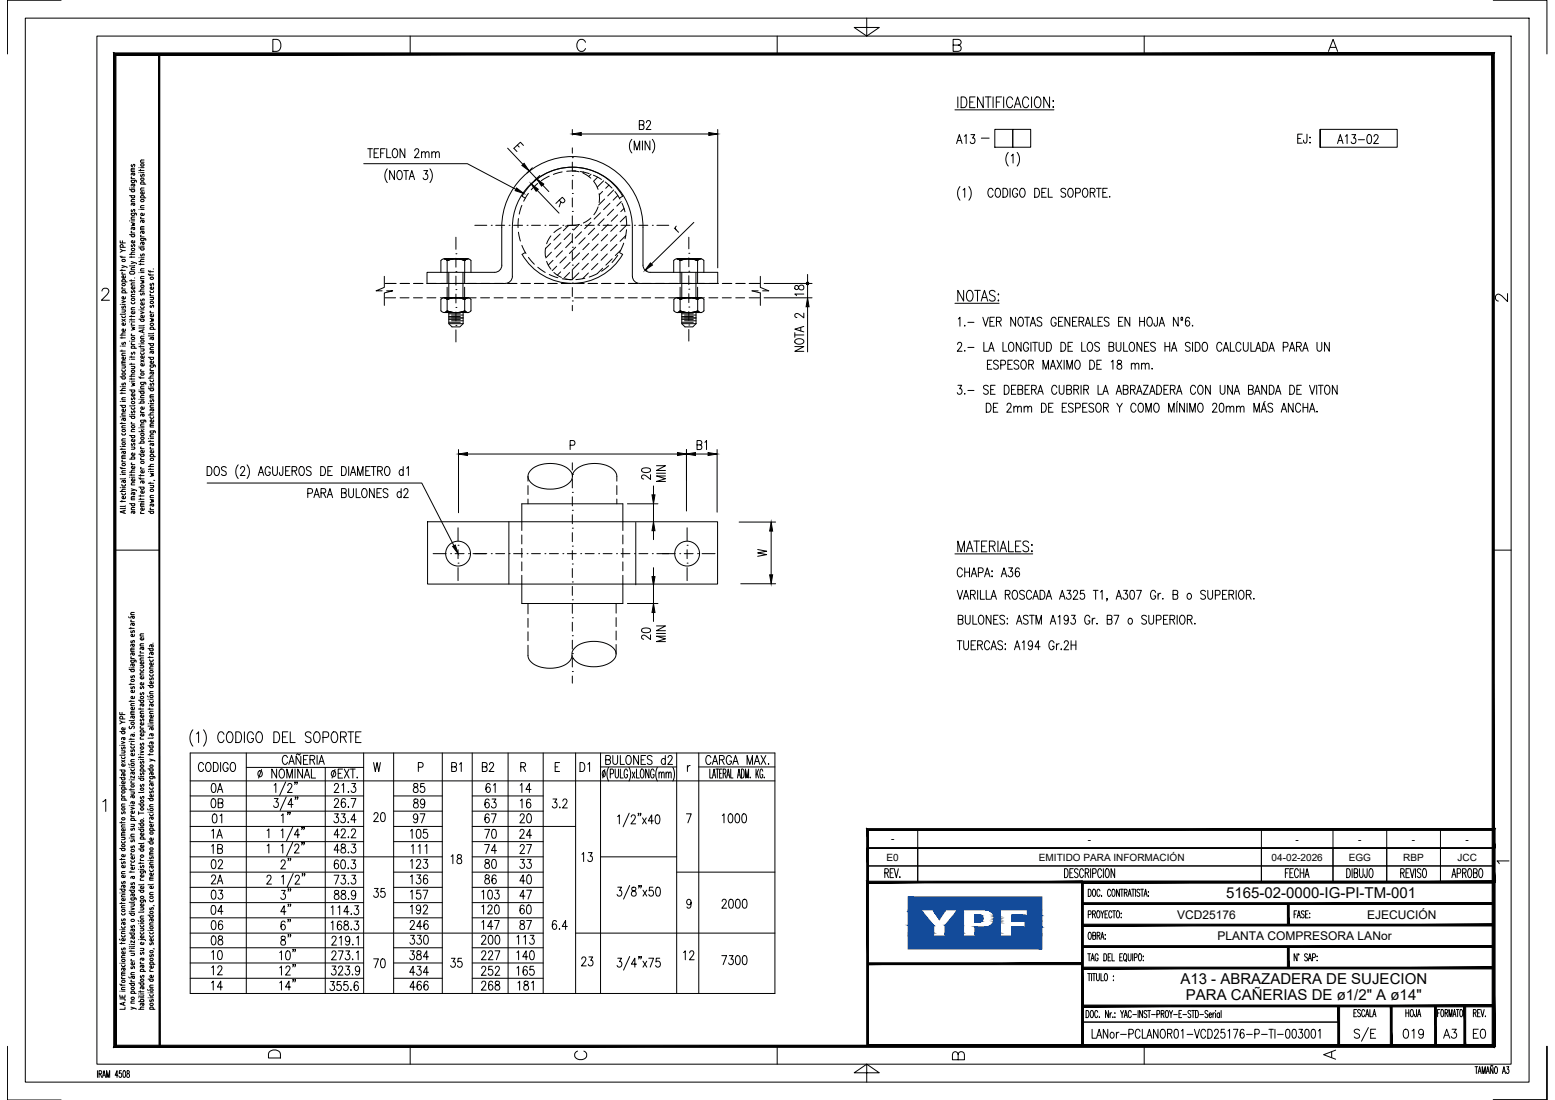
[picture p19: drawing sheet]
<svg xmlns="http://www.w3.org/2000/svg" width="420mm" height="297mm" viewBox="0 0 420 297" stroke-linecap="round" stroke-linejoin="round" font-family="sans-serif">
<defs><g id="words">
<g font-size="4.1">
<text x="331.3" y="242.6">5165-02-0000-IG-PI-TM-001</text>
<text x="318.9" y="265.8">A13 - ABRAZADERA DE SUJECION</text>
<text x="320.4" y="270.2">PARA CAÑERIAS DE ø1/2&quot; A ø14&quot;</text>
</g>
<g font-size="3.2">
<text x="318" y="248.1">VCD25176</text>
<text x="369.4" y="248.1">EJECUCIÓN</text>
<text x="329" y="253.9">PLANTA COMPRESORA LANor</text>
</g>
<g font-size="2.7">
<text x="240.7" y="227.5">-</text>
<text x="293.9" y="227.5">-</text>
<text x="350.1" y="227.5">-</text>
<text x="367" y="227.5">-</text>
<text x="381.5" y="227.5">-</text>
<text x="396" y="227.5">-</text>
<text x="239.5" y="232.4">E0</text>
<text x="280.7" y="232.4">EMITIDO PARA INFORMACIÓN</text>
<text x="343.6" y="232.4">04-02-2026</text>
<text x="364.4" y="232.4">EGG</text>
<text x="379.2" y="232.4">RBP</text>
<text x="393.8" y="232.4">JCC</text>
</g>
</g></defs>
<!-- layer: AESA-Textos-02 -->
<g fill="none" stroke="#000" stroke-width=".27">
<path d="M258.5 38.8l.7-2.4 .7 2.4M258.7 38h1M260.6 36.8l.4-.4v2.4M262.3 36.4h1.1l-.6 .9a.71 .71 0 0 1 .6 1.1 .71 .71 0 0 1-1.3-.1M350.6 37.4h.8M351.9 36.2h-1.3v2.5h1.3M353.1 36.2l-.1 2.2-.4 .3-.3-.3-.1-.5M353.9 37.2h.2zM353.9 38.5h.2zM361.4 38.8l.7-2.4 .8 2.4M361.7 38h.9M363.5 36.8l.5-.4v2.4"/>
<path d="M365.3 36.4h1l-.6 .9a.71 .71 0 0 1 .6 1.1 .71 .71 0 0 1-1.2-.1M367 37.7h1.7M369.6 36.5l.5-.1a1.58 1.58 0 0 1 0 2.4h-.2a1.78 1.78 0 0 1-.3-2.3zM371.3 36.9l.1-.4 .6-.1 .3 .2 .1 .4-1.2 1.8h1.2M259.4 50.4a2.95 2.95 0 0 0 0 3.7M260.2 51.3l.5-.5v2.5M261.8 50.4a2.95 2.95 0 0 1 0 3.7M268.3 51.4a.65 .65 0 0 0-1-.4 1.61 1.61 0 0 0 .2 2.3 .71 .71 0 0 0 .8-.6M269.2 51l.2-.2a1.3 1.3 0 0 1 1 1 1.3 1.3 0 0 1-.4 1.3l-.2 .2a1.32 1.32 0 0 1-1-1 1.32 1.32 0 0 1 .4-1.3zM271 50.8a1.28 1.28 0 0 1 1.3 .9 1.28 1.28 0 0 1-.4 1.4l-.9 .2zM272.4 41.2a2.88 2.88 0 0 0 0 3.6M272.9 50.8v2.5"/>
<path d="M273.3 42.1l.4-.5v2.4M274.8 41.2a2.95 2.95 0 0 1 0 3.6M275 51.4a.71 .71 0 0 0-.9-.5 .71 .71 0 0 0-.5 .9v.5a.72 .72 0 0 0 .7 1 .72 .72 0 0 0 .7-1h-.5M275.9 51l.2-.2a1.3 1.3 0 0 1 1 1 1.3 1.3 0 0 1-.5 1.3l-.2 .2a1.32 1.32 0 0 1-1-1 1.32 1.32 0 0 1 .5-1.3zM279.6 50.8a1.28 1.28 0 0 1 1.3 .9 1.28 1.28 0 0 1-.4 1.4l-.9 .2zM281.5 52h.7M282.7 50.8h-1.2v2.5h1.2M283.3 50.8v2.5h1.1M288 51.2a.65 .65 0 0 0-.9-.4 .65 .65 0 0 0-.4 .9l1.1 .5a.66 .66 0 0 1-.2 1 .66 .66 0 0 1-.9-.3M288.9 51l.2-.2a1.3 1.3 0 0 1 .9 1 1.3 1.3 0 0 1-.4 1.3l-.2 .2a1.32 1.32 0 0 1-1-1 1.32 1.32 0 0 1 .5-1.3zM290.6 52.1l1.1-.1 .2-.3-.1-.6-.4-.3h-.8v2.5M292.8 51l.2-.2a1.3 1.3 0 0 1 1 1 1.3 1.3 0 0 1-.4 1.3l-.2 .2a1.3 1.3 0 0 1-1-1 1.3 1.3 0 0 1 .4-1.3z"/>
<path d="M294.6 52l1.1-.1 .2-.4-.1-.4-.4-.3h-.8v2.5M295.2 52l.7 1.3M296.2 50.8h1.3M296.9 50.8v2.5M298 52h.7M299.2 50.8h-1.2v2.5h1.2M299.8 53v.3zM258.7 93l.4-.6 .6 .1 .1 .4-.2 .8-.9 1.2h1.2M258.9 86.1l.5-.4v2.4M260.7 94.6v.3zM260.7 87.8v.3zM261.5 93.8h1.7"/>
<path d="M261.5 87h1.7M265.6 85.7l.7 2.4 .7-2.4M265.8 92.4v2.5h1.1M266.8 98.4h.7M267.1 94.9l.8-2.5 .7 2.5M267.4 94.1h.9M267.5 86.8h.7M268 97.3h-1.2v2.4h1.2M268.7 85.7h-1.2v2.4h1.2M269.2 86.8l1.1-.1 .2-.3-.2-.6-1.1-.1v2.4M269.7 97.6a.64 .64 0 0 0-.8-.3 .64 .64 0 0 0-.3 .8l1 .6a.66 .66 0 0 1-.2 1 .66 .66 0 0 1-.9-.4M269.9 86.8l.6 1.3"/>
<path d="M270.4 98.5h.8l.5-.4a.65 .65 0 0 0-.5-.8h-.8v2.4M271 92.4v2.5h1.1M272.3 98.4h.8M272.8 92.5l.2-.1a1.32 1.32 0 0 1 1 1 1.32 1.32 0 0 1-.4 1.3l-.2 .2a1.32 1.32 0 0 1-1-1 1.32 1.32 0 0 1 .4-1.4zM273.5 97.3h-1.2v2.4h1.2M274.4 85.7v2.4l-1.3-2.4v2.4M275.3 97.6a.68 .68 0 0 0-.8-.4 .68 .68 0 0 0-.5 .7l.2 .3 .9 .5 .2 .6a.73 .73 0 0 1-1.3 0M275.4 85.8l.2-.1a1.32 1.32 0 0 1 1 .9 1.32 1.32 0 0 1-.4 1.4l-.2 .1a1.32 1.32 0 0 1-1-1 1.32 1.32 0 0 1 .4-1.3zM275.9 92.4v2.5l-1.3-2.5v2.5M276.2 97.4l.2-.1a1.33 1.33 0 0 1 1 1 1.33 1.33 0 0 1-.5 1.3l-.1 .1a1.32 1.32 0 0 1-1-1 1.32 1.32 0 0 1 .4-1.3zM276.9 85.7h1.3M277.5 85.7v2.4"/>
<path d="M277.9 93a.65 .65 0 0 0-1-.5 1.62 1.62 0 0 0 .2 2.4 .71 .71 0 0 0 .8-1h-.4M278 98.4l1.1-.1 .1-.3-.1-.6-1.1-.1v2.4M278.4 88.1l.7-2.4 .7 2.4M278.6 92.4v2.5M278.6 98.4l.6 1.3M278.6 87.3h1M279 92.4h1.3M279.7 92.4v2.5M280.8 92.4v1.8a.65 .65 0 0 0 .6 .7 .65 .65 0 0 0 .6-.7v-1.8M281.5 86a.64 .64 0 0 0-.8-.3 .64 .64 0 0 0-.4 .8l1 .5 .2 .7a.76 .76 0 0 1-1.3 0M281.8 99.7v-2.4l.8 2.4 .7-2.4v2.4M282.8 92.4a1.3 1.3 0 0 1 1.3 .8 1.3 1.3 0 0 1-.4 1.5l-.9 .2z"/>
<path d="M283.8 99.7l.7-2.4 .7 2.4M284 98.9h.9M285.4 86.2a.71 .71 0 0 0-.9-.5 .71 .71 0 0 0-.5 .9v.6a.72 .72 0 0 0 .7 .9 .72 .72 0 0 0 .7-.9h-.5M285.6 97.3l1.3 2.4M286 86.8h.7M286.7 92.4a1.27 1.27 0 0 1 1.2 .7 1.27 1.27 0 0 1-.1 1.4l-.5 .4h-.6zM286.9 97.3l-1.3 2.4M287.2 85.7h-1.2v2.4h1.2M287.5 97.3v2.4M288.3 99.7v-2.4l.7 2.4 .8-2.4v2.4M288.6 93.6h.7M289.1 85.7v2.4l-1.3-2.4v2.4"/>
<path d="M289.8 92.4h-1.2v2.5h1.2M289.8 86.8h.7M290.8 97.4l.1-.1a1.33 1.33 0 0 1 1 1 1.33 1.33 0 0 1-.4 1.3l-.2 .1a1.32 1.32 0 0 1-1-1 1.32 1.32 0 0 1 .5-1.3zM291 85.7h-1.2v2.4h1.2M291.5 86.8l1.2-.1 .1-.3-.1-.6-1.2-.1v2.4M292.2 86.8l.6 1.3M292.3 92.4v2.5h1.1M293.2 88.1l.7-2.4 .8 2.4M293.5 87.3h.9M294.1 92.5l.2-.1a1.32 1.32 0 0 1 1 1 1.32 1.32 0 0 1-.4 1.3l-.2 .2a1.31 1.31 0 0 1-1-1 1.31 1.31 0 0 1 .4-1.4zM294.4 97.3a1.3 1.3 0 0 1 1.4 .8 1.3 1.3 0 0 1-.4 1.5l-1 .1zM295.1 85.7v2.4h1.1"/>
<path d="M296.4 98.4h.7M296.7 86.8h.7M297.1 92.8a.65 .65 0 0 0-.8-.4 .65 .65 0 0 0-.4 .8l1 .6 .2 .7a.76 .76 0 0 1-1.3 0M297.6 97.3h-1.2v2.4h1.2M297.9 85.7h-1.2v2.4h1.2M299.7 93.6l1.1-.1 .1-.4-.1-.6-1.1-.1v2.5h.8l.3-.3 .1-.5-.4-.5M299.7 86a.68 .68 0 0 0-.8-.4 .68 .68 0 0 0-.5 .6l.1 .4 1 .4 .2 .7a.76 .76 0 0 1-1.3 0M300.2 97.7l.5-.4v2.4M301.6 92.4v1.8a.65 .65 0 0 0 .6 .7 .65 .65 0 0 0 .7-.7v-1.8M302 97.4v.7a.94 .94 0 0 1 1 .4 .94 .94 0 0 1-.1 1.1 .76 .76 0 0 1-1.1-.6 .76 .76 0 0 1 .9-.8 .51 .51 0 0 0 .2-.8zM302.2 86.8h.8M303.4 85.7h-1.2v2.4h1.2"/>
<path d="M303.6 92.4v2.5h1.1M305.3 85.7v2.4l-1.3-2.4v2.4M305.5 92.5l.1-.1a1.32 1.32 0 0 1 1 1 1.32 1.32 0 0 1-.4 1.3l-.2 .2a1.32 1.32 0 0 1-1-1 1.32 1.32 0 0 1 .5-1.4zM305.7 98.5l.5-.4 .4 .1 .1 1.5M305.7 98.1v1.6M306.7 98.5l.4-.4 .5 .1 .1 1.5M307.9 86.8h1.3M307.9 85.7v2.4M308.4 98.5l.5-.4 .5 .1 .1 1.5M308.4 98.1v1.6M308.5 92.4v2.5l-1.3-2.5v2.5M309.2 93.6h.8"/>
<path d="M309.2 85.7v2.4M309.5 98.5l.4-.4 .5 .1 .1 1.5M310.2 85.8l.2-.1a1.32 1.32 0 0 1 1 .9 1.32 1.32 0 0 1-.4 1.4l-.2 .1a1.32 1.32 0 0 1-1-1 1.32 1.32 0 0 1 .4-1.3zM310.4 92.4h-1.2v2.5h1.2M311.3 99.5v.2zM312.2 92.8a.65 .65 0 0 0-.8-.4 .65 .65 0 0 0-.4 .8l1 .6 .2 .7a.76 .76 0 0 1-1.3 0M312.7 85.7v1.8l-.2 .5h-.5l-.2-.7M313.2 88.1l.7-2.4 .8 2.4M313.5 87.3h.9M314.8 93.6h1.3M314.8 92.4v2.5M316.1 92.4v2.5"/>
<path d="M316.5 94.9l.7-2.5 .8 2.5M316.8 94.1h.9M318.3 85.7v2.4l-1.2-2.4v2.4M319.1 86.5h.5M319.1 85.8l.2-.1a.36 .36 0 0 1 .3 .3 .36 .36 0 0 1-.3 .4zM321.4 86a.52 .52 0 0 0-.8-.2l-.2 .3a1.6 1.6 0 0 0 .4 2 .71 .71 0 0 0 .7-.9 .71 .71 0 0 0-.9-.5l-.3 .6M321.6 92.8a.65 .65 0 0 0-.8-.4 .65 .65 0 0 0-.4 .8l1 .6 .2 .7a.76 .76 0 0 1-1.3 0M322.2 87.8v.3zM322.2 92.4v2.5M323 92.4a1.3 1.3 0 0 1 1.3 .8 1.3 1.3 0 0 1-.4 1.5l-.9 .2zM325.2 92.5l.2-.1a1.32 1.32 0 0 1 1 1 1.32 1.32 0 0 1-.5 1.3l-.2 .2a1.31 1.31 0 0 1-1-1 1.31 1.31 0 0 1 .5-1.4zM330.2 93a.66 .66 0 0 0-1.1-.5 1.6 1.6 0 0 0 .2 2.4 .7 .7 0 0 0 .9-.6"/>
<path d="M330.5 94.9l.8-2.5 .7 2.5M330.8 94.1h.9M332.4 92.4v2.5h1.2M335.3 93a.65 .65 0 0 0-1-.5 1.62 1.62 0 0 0 .2 2.4 .67 .67 0 0 0 .8-.6M336 92.4v1.8a.65 .65 0 0 0 .6 .7 .65 .65 0 0 0 .6-.7v-1.8M338 92.4v2.5h1.1M339.3 94.9l.7-2.5 .7 2.5M339.6 94.1h.9M341.2 92.4a1.27 1.27 0 0 1 1.2 .7 1.27 1.27 0 0 1-.1 1.4l-.5 .4h-.6zM342.9 94.9l.7-2.5 .7 2.5M343.1 94.1h1M346.7 93.7h.9a.66 .66 0 0 0 .4-.6 .66 .66 0 0 0-.4-.7h-.9v2.5"/>
<path d="M348.4 94.9l.7-2.5 .8 2.5M348.7 94.1h.9M350.3 93.6l1.1-.1 .2-.4-.2-.6-1.1-.1v2.5M351 93.6l.6 1.3M352 94.9l.7-2.5 .8 2.5M352.3 94.1h.9M355.9 92.4v1.8a.65 .65 0 0 0 .6 .7 .65 .65 0 0 0 .6-.7v-1.8M359.2 92.4v2.5l-1.3-2.5v2.5M258.8 104h1l-.5 1a.71 .71 0 0 1 .6 1.1 .71 .71 0 0 1-1.2-.1M260.7 106.2v.3zM261.5 105.4h1.7M266.5 108.9a1.27 1.27 0 0 1 1.2 .7 1.27 1.27 0 0 1-.1 1.4l-.5 .3h-.6z"/>
<path d="M267 104.4a.65 .65 0 0 0-.8-.4 .65 .65 0 0 0-.4 .9l1 .5a.66 .66 0 0 1-.1 1.1 .66 .66 0 0 1-1-.4M267.7 105.2h.7M268.4 110h.8M268.9 104h-1.2v2.5h1.2M269.6 108.9h-1.2v2.4h1.2M271.4 104a1.3 1.3 0 0 1 1.3 .9 1.3 1.3 0 0 1-.4 1.4l-.9 .2zM272.1 109.5l.4-.6 .5 .1 .2 .4-.3 .8-.9 1.1h1.3M273.3 105.2h.7M273.9 110.2l.5-.5 .5 .1 .1 1.5M273.9 109.7v1.6M274.5 104h-1.2v2.5h1.2M275 110.2l.4-.5 .5 .1 .1 1.5"/>
<path d="M275 105.2l1.2-.1 .1-.4-.1-.5-1.2-.2v2.5h.9a.67 .67 0 0 0 .5-.7 .67 .67 0 0 0-.5-.6M276.7 110.2l.5-.5 .4 .1 .1 1.5M276.7 109.7v1.6M277 105.2h.7M277.7 110.2l.5-.5 .4 .1 .1 1.5M278.2 104h-1.2v2.5h1.2M278.7 105.2l1.1-.1 .2-.4-.2-.5-1.1-.2v2.5M279.4 105.2l.6 1.3M280.4 106.5l.7-2.5 .8 2.5M280.7 105.7h.9M281.4 108.9a1.27 1.27 0 0 1 1.3 .7 1.27 1.27 0 0 1-.2 1.4l-.5 .3h-.6zM283.3 110h.8"/>
<path d="M284.5 108.9h-1.2v2.4h1.2M285.6 104.6a.65 .65 0 0 0-1.1-.4 1.61 1.61 0 0 0 .2 2.3 .71 .71 0 0 0 .9-.6M286.2 104v1.8a.65 .65 0 0 0 .6 .7 .65 .65 0 0 0 .7-.7v-1.8M287 110h.8M288.2 105.2l1.1-.1 .2-.4-.2-.5-1.1-.2v2.5h.9l.3-.3 .1-.5-.4-.5M288.2 108.9h-1.2v2.4h1.2M290 109.2a.68 .68 0 0 0-.7-.3 .68 .68 0 0 0-.6 .6l.2 .3 .9 .5 .2 .7a.76 .76 0 0 1-1.3 0M290.2 105.2l1.1-.1 .1-.4-.1-.5-1.1-.2v2.5M290.6 110.2h.8a.66 .66 0 0 0 .5-.7 .66 .66 0 0 0-.5-.6h-.8v2.4M290.8 105.2l.6 1.3M292.1 104v2.5M292.5 110h.8"/>
<path d="M292.8 105.2l1.1-.1 .2-.4-.2-.5-1.1-.2v2.5M293.5 105.2l.6 1.3M293.8 108.9h-1.3v2.4h1.3M295.5 109.2a.65 .65 0 0 0-.8-.3 .65 .65 0 0 0-.4 .8l1 .6 .2 .7a.76 .76 0 0 1-1.3 0M296.4 109l.2-.1a1.32 1.32 0 0 1 1 1 1.32 1.32 0 0 1-.4 1.3l-.2 .1a1.32 1.32 0 0 1-1-1 1.32 1.32 0 0 1 .4-1.3zM296.7 104v2.5h1.1M298 106.5l.7-2.5 .8 2.5M298.2 110l1.1-.1 .2-.3-.2-.6-1.1-.1v2.4M298.3 105.7h.9M298.8 110l.7 1.3M301.6 106.5l.7-2.5 .8 2.5M301.8 108.9l.7 1.1v1.3"/>
<path d="M301.9 105.7h.9M303.2 108.9l-.7 1.1M303.5 105.2l1.1-.1 .2-.4-.2-.5-1.1-.2v2.5h.9a.67 .67 0 0 0 .4-.7 .67 .67 0 0 0-.4-.6M305.5 105.2l1.1-.1 .1-.4-.1-.5-1.1-.2v2.5M306.1 105.2l.6 1.3M306.9 109.5a.66 .66 0 0 0-1-.5 1.6 1.6 0 0 0 .2 2.3 .7 .7 0 0 0 .8-.6M307.1 106.5l.7-2.5 .8 2.5M307.4 105.7h.9M307.8 109l.2-.1a1.32 1.32 0 0 1 1 1 1.32 1.32 0 0 1-.4 1.3l-.2 .1a1.32 1.32 0 0 1-1-1 1.32 1.32 0 0 1 .4-1.3zM308.9 104h1.3l-1.3 2.5h1.3M309.6 111.3v-2.4l.7 2.4 .8-2.4v2.4M310.6 106.5l.8-2.5 .7 2.5"/>
<path d="M310.9 105.7h.9M312.1 109l.2-.1a1.32 1.32 0 0 1 1 1 1.32 1.32 0 0 1-.5 1.3l-.2 .1a1.32 1.32 0 0 1-1-1 1.32 1.32 0 0 1 .5-1.3zM312.5 104a1.3 1.3 0 0 1 1.4 .9 1.3 1.3 0 0 1-.4 1.4l-1 .2zM314.5 105.2h.7M315.7 104h-1.2v2.5h1.2M315.8 111.3v-2.4l.7 2.4 .7-2.4v2.4M316.2 105.2l1.1-.1 .2-.4-.1-.4-.3-.3h-.9v2.5M316.9 105.2l.6 1.3M317.9 106.5l.7-2.5 .8 2.5M318 108.9v2.4M318.2 105.7h.9M318.2 108.4l-.2 .3"/>
<path d="M320 108.9v2.4l-1.3-2.4v2.4M320.8 108.9v2.4M321.5 111.3v-2.4l.7 2.4 .8-2.4v2.4M323 104.6a.65 .65 0 0 0-1-.4 1.63 1.63 0 0 0 .2 2.3 .71 .71 0 0 0 .8-.6M324 104.2l.2-.2a1.33 1.33 0 0 1 1 1 1.33 1.33 0 0 1-.5 1.3l-.2 .2a1.32 1.32 0 0 1-1-1 1.32 1.32 0 0 1 .5-1.3zM324 109l.2-.1a1.32 1.32 0 0 1 1 1 1.32 1.32 0 0 1-.5 1.3l-.2 .1a1.32 1.32 0 0 1-1-1 1.32 1.32 0 0 1 .5-1.3zM327 104v2.5l-1.3-2.5v2.5M327.7 109.5l.3-.6 .6 .1 .2 .4-.3 .8-.9 1.1h1.3M329.7 104v1.8a.65 .65 0 0 0 .6 .7 .65 .65 0 0 0 .7-.7v-1.8M329.7 109l.5-.1a1.58 1.58 0 0 1 0 2.4h-.2a1.8 1.8 0 0 1-.3-2.3zM331.3 110.2l.5-.5 .5 .1 .1 1.5M331.3 109.7v1.6"/>
<path d="M332.4 110.2l.4-.5 .5 .1 .1 1.5M333 104v2.5l-1.3-2.5v2.5M333.5 106.5l.7-2.5 .7 2.5M333.7 105.7h1M334.1 110.2l.5-.5 .4 .1 .1 1.5M334.1 109.7v1.6M335.1 110.2l.5-.5 .4 .1 .1 1.5M337.3 105.2l1.1-.1 .2-.4-.1-.4-.3-.3h-.9v2.5h.9a.66 .66 0 0 0 .4-.7 .66 .66 0 0 0-.4-.6M338.8 111.3v-2.4l.8 2.4 .7-2.4v2.4M339 106.5l.7-2.5 .8 2.5M339.3 105.7h.9M340.7 111.3l.8-2.4 .7 2.4"/>
<path d="M341 110.5h.9M341.8 108.4l-.3 .3M342.2 104v2.5l-1.3-2.5v2.5M343 104a1.3 1.3 0 0 1 1.3 .9 1.3 1.3 0 0 1-.4 1.4l-.9 .2zM343.9 109.2a.64 .64 0 0 0-.8-.3 .64 .64 0 0 0-.4 .8l1 .6 .2 .7a.76 .76 0 0 1-1.3 0M344.6 106.5l.8-2.5 .7 2.5M344.9 105.7h.9M346.2 111.3l.7-2.4 .8 2.4M346.5 110.5h.9M348.5 104a1.3 1.3 0 0 1 1.3 .9 1.3 1.3 0 0 1-.4 1.4l-.9 .2zM349.4 108.9v2.4l-1.3-2.4v2.4M350.4 105.2h.8"/>
<path d="M351.4 109.5a.71 .71 0 0 0-.9-.6 .71 .71 0 0 0-.4 .9v.6a.71 .71 0 0 0 .5 .9 .71 .71 0 0 0 .8-.6M351.6 104h-1.2v2.5h1.2M352.1 110h1.3M352.1 108.9v2.4M353.4 108.9v2.4M353.8 104l.8 2.5 .7-2.5M353.8 111.3l.8-2.4 .7 2.4M354.1 110.5h.9M355.8 104v2.5M355.9 111.1v.2zM356.2 104h1.3M356.9 104v2.5"/>
<path d="M358.2 104.2l.2-.2a1.33 1.33 0 0 1 1 1 1.33 1.33 0 0 1-.4 1.3l-.2 .2a1.32 1.32 0 0 1-1-1 1.32 1.32 0 0 1 .4-1.3zM361.3 104v2.5l-1.3-2.5v2.5M258.6 159.4l.8 2.4 .7-2.4M260 153.9a.71 .71 0 0 0-.8-.6 .71 .71 0 0 0-.5 1v.5a.71 .71 0 0 0 .5 1 .71 .71 0 0 0 .8-.6M260.7 153.3v2.5M260.7 154.5h1.3M262 153.3v2.5M262.4 155.8l.8-2.5 .7 2.5M262.7 155h.9M264.2 159.4v2.4M264.4 154.6h.8a.67 .67 0 0 0 .5-.6 .67 .67 0 0 0-.5-.7h-.8v2.5M264.9 159.4v2.4h1.1"/>
<path d="M266 155.8l.8-2.5 .7 2.5M266.3 155h.9M266.5 159.4v2.4h1.1M268.1 154.1v.3zM268.1 155.5v.3zM270.5 155.8l.8-2.5 .7 2.5M270.8 155h.9M272.6 153.3h1l-.6 1a.71 .71 0 0 1 .6 1.1 .71 .71 0 0 1-1.2-.1M273.8 159.5l.2-.1a1.32 1.32 0 0 1 1 1 1.32 1.32 0 0 1-.4 1.3l-.2 .1a1.32 1.32 0 0 1-1-1 1.32 1.32 0 0 1 .4-1.3zM275.4 153.7l-.1-.2-.4-.2a1.45 1.45 0 0 0 .1 2.5 .69 .69 0 0 0 .5-1 .69 .69 0 0 0-1.1-.2l-.1 .4M276.8 159.8a.68 .68 0 0 0-.7-.4 .68 .68 0 0 0-.6 .6l.2 .3 .9 .5 .2 .7a.76 .76 0 0 1-1.3 0M278.7 160a.71 .71 0 0 0-.8-.6 .71 .71 0 0 0-.6 .9v.6a.71 .71 0 0 0 .6 .9 .71 .71 0 0 0 .8-.5"/>
<path d="M281 159.4a1.27 1.27 0 0 1 1.3 .7 1.27 1.27 0 0 1-.2 1.4l-.4 .3h-.7zM288.3 159.4h1l-.5 .9a.72 .72 0 0 1 .6 1.1 .72 .72 0 0 1-1.3 0M290 160l.4-.6 .6 .1 .2 .4-.3 .8-.9 1.1h1.3M292.9 159.4h-.9l-.1 1.1a.74 .74 0 0 1 1 0 .74 .74 0 0 1 0 1 .74 .74 0 0 1-1 .1l-.1-.2M295.4 159.4h1.3M296 159.4v2.4M297.3 159.9l.5-.5v2.4M303.6 159.4h1l-.5 .9a.71 .71 0 0 1 .6 1.1 .71 .71 0 0 1-1.3 0M305.5 159.5l.5-.1a1.42 1.42 0 0 1 .5 2l-.2 .3-.5 .1a1.8 1.8 0 0 1-.3-2.3zM307.1 159.4h1.3l-.9 2.4M312.3 160a.64 .64 0 0 0-1-.5 1.6 1.6 0 0 0 .1 2.3 .71 .71 0 0 0 .9-.9h-.5M325.7 159.8a.65 .65 0 0 0-.8-.4 .65 .65 0 0 0-.4 .8l1 .6 .2 .7a.76 .76 0 0 1-1.3 0"/>
<path d="M326.3 159.4v1.7a.65 .65 0 0 0 .7 .7 .65 .65 0 0 0 .6-.7v-1.7M331.5 159.4h-1.2v2.4h1.2M334 159.4v2.4M335 159.5l.2-.1a1.3 1.3 0 0 1 1 1 1.3 1.3 0 0 1-.5 1.3l-.1 .1a1.32 1.32 0 0 1-1-1 1.32 1.32 0 0 1 .4-1.3zM258.6 173h1.3M258.9 167.3l1.1-.1 .2-.4-.2-.5-1.1-.2v2.5h.8a.66 .66 0 0 0 .5-.7 .66 .66 0 0 0-.5-.6M259.3 173v2.5M260.3 161.8l.7-2.4 .8 2.4M260.4 173v1.8a.65 .65 0 0 0 .6 .7 .65 .65 0 0 0 .7-.7v-1.8M260.6 161h.9M260.8 166.1v1.8a.66 .66 0 0 0 .4 .6 .66 .66 0 0 0 .7 0l.2-.6v-1.8M262.2 160.6l1.1-.1 .2-.4-.2-.6-1.1-.1v2.4"/>
<path d="M262.4 174.2h.7M262.9 166.1v2.5h1.1M262.9 160.6l.6 1.2M263.6 173h-1.2v2.5h1.2M264.2 174.2l1.1-.1 .2-.4-.1-.4-.4-.3h-.8v2.5M264.7 166.3l.2-.2a1.32 1.32 0 0 1 1 1 1.32 1.32 0 0 1-.4 1.4l-.2 .1a1.32 1.32 0 0 1-1-1 1.32 1.32 0 0 1 .4-1.3zM264.8 174.2l.7 1.3M267.4 173.6a.66 .66 0 0 0-1-.4 1.61 1.61 0 0 0 .2 2.3 .74 .74 0 0 0 .8-.6M267.8 161.8l.7-2.4 .7 2.4M267.8 175.5l.7-2.5 .7 2.5M267.8 166.1v2.5l-1.3-2.5v2.5M268 161h1"/>
<path d="M268 174.7h1M268.5 167.3h.7M269.7 166.1h-1.2v2.5h1.2M270.9 173.4a.65 .65 0 0 0-.8-.4 .65 .65 0 0 0-.4 .8l1 .6a.66 .66 0 0 1-.1 1 .66 .66 0 0 1-1-.3M271.4 166.5a.64 .64 0 0 0-.8-.4 .64 .64 0 0 0-.3 .8l1 .6a.6 .6 0 0 1 .1 .6 .6 .6 0 0 1-.4 .5l-.7-.1-.1-.3M271.6 160.6l1.1-.1 .2-.4-.2-.6-1.1-.1v2.4M271.6 173.8v.3zM271.6 175.2v.3zM272.2 166.9v.3zM272.2 168.3v.3zM272.3 160.6l.6 1.2M274.1 175.5l.7-2.5 .8 2.5"/>
<path d="M274.4 174.7h.9M274.7 168.6l.7-2.5 .7 2.5M275 167.8h.9M276.2 173.5l.5-.5v2.5M277.8 166.5a.67 .67 0 0 0-.7-.4 .67 .67 0 0 0-.6 .6l.2 .4 .9 .4 .2 .7a.74 .74 0 0 1-1.3 0M278.2 166.1h1.3M278.8 166.1v2.5M279 173.8a.63 .63 0 0 1-.6 .7 .71 .71 0 0 1-.6-.9 .71 .71 0 0 1 .9-.4 1.8 1.8 0 0 1-.3 2.3l-.4-.2-.1-.2M279.1 161.8l.7-2.4 .8 2.4M279.4 161h.9M279.9 168.6v-2.5l.7 2.5 .8-2.5v2.5M281 174.7h-1.3l.9-1.7v2.5"/>
<path d="M282.7 161.8l.7-2.4 .8 2.4M283 161h.9M283.8 168.6l.7-2.5 .8 2.5M284.1 167.8h.9M284.8 173.6a.65 .65 0 0 0-1-.4 1.63 1.63 0 0 0 .2 2.3 .73 .73 0 0 0 .8-1h-.4M285.5 173.8v1.7M285.9 166.6l.5-.5v2.5M286.2 173.8a.64 .64 0 0 0-.7 .7M286.3 161.8l.7-2.4 .8 2.4M286.6 161h.9M286.7 175.2v.3zM287.6 173.6l.3-.6h.4l.4 .5-.3 .8-.9 1.2h1.3"/>
<path d="M288.7 166.9l-.3 .6a.68 .68 0 0 1-.9-.6 .68 .68 0 0 1 .9-.6 1.8 1.8 0 0 1-.3 2.3l-.4-.1-.1-.3M289.4 174.2h1.3M289.4 173v2.5M289.5 166.1h1l-.5 1a.71 .71 0 0 1 .6 1 .71 .71 0 0 1-1.3 0M290.7 173v2.5M294.5 166.7a.65 .65 0 0 0-1-.4 1.62 1.62 0 0 0 .1 2.3 .71 .71 0 0 0 .9-1h-.5M295.1 166.9v1.7M295.9 166.9a.64 .64 0 0 0-.8 .7M296.4 168.3v.3zM299.2 161.7h-.2h.2l-.2 .6M299.2 167.3l1.1-.1 .2-.4-.2-.5-1.1-.2v2.5h.8a.67 .67 0 0 0 .5-.7 .67 .67 0 0 0-.5-.6M301 166.1h1.3l-.9 2.5"/>
<path d="M301.6 161.8l.7-2.4 .7 2.4M301.9 161h.9M305.1 167.1a.79 .79 0 0 1 1 .5 .79 .79 0 0 1-.6 1 .83 .83 0 0 1-.7-.6 .83 .83 0 0 1 .3-.9zM309.8 166.5a.65 .65 0 0 0-.8-.4 .65 .65 0 0 0-.4 .8l1 .6a.6 .6 0 0 1 .2 .6 .6 .6 0 0 1-.5 .5l-.6-.1-.2-.3M310.4 166.1l.1 2.1a.61 .61 0 0 0 .6 .4 .61 .61 0 0 0 .5-.4l.1-2.1M312.4 167.4h.9a.66 .66 0 0 0 .5-.6 .66 .66 0 0 0-.5-.7h-.9v2.5M312.9 160.2v1.6M313.6 160.2a.64 .64 0 0 0-.7 .7M314.2 161.6v.2zM314.4 167.3h.7M315.6 166.1h-1.2v2.5h1.2M316.1 167.3l1.1-.1 .2-.4-.2-.5-1.1-.2v2.5"/>
<path d="M316.8 167.3l.6 1.3M316.9 160.6l1.2-.1 .1-.4-.1-.6-1.2-.1v2.4h.9a.67 .67 0 0 0 .5-.6 .67 .67 0 0 0-.5-.6M318.1 166.1v2.5M319.1 166.3l.2-.2a1.32 1.32 0 0 1 1 1 1.32 1.32 0 0 1-.5 1.4l-.2 .1a1.32 1.32 0 0 1-1-1 1.32 1.32 0 0 1 .5-1.3zM320.8 167.3l1.1-.1 .2-.4-.2-.5-1.1-.2v2.5M321 160.3a.73 .73 0 0 1 1 .7 .73 .73 0 0 1-1 .7l-.3-.6zM321.5 167.3l.6 1.3M322.9 168.3v.3zM328.4 160.7h.8a.66 .66 0 0 0 .5-.7 .66 .66 0 0 0-.5-.6h-.8v2.4M330.3 160.6h.7M332.1 160.6l1.1-.1 .2-.4-.2-.6-1.1-.1v2.4M332.7 160.6l.7 1.2"/>
<path d="M336.8 160.6l1.1-.1 .2-.4-.2-.6-1.1-.1v2.4M337.4 160.6l.7 1.2M338.8 161.6v.2zM55 206.5a.71 .71 0 0 0-.9-.6 .71 .71 0 0 0-.5 .9v.6a.71 .71 0 0 0 .5 .9 .71 .71 0 0 0 .9-.6M55.9 206l.2-.1a1.32 1.32 0 0 1 1 1 1.32 1.32 0 0 1-.4 1.3l-.2 .1a1.33 1.33 0 0 1-1-1 1.33 1.33 0 0 1 .4-1.3zM57.3 215.8l.5-.1a1.58 1.58 0 0 1 0 2.4h-.2a1.8 1.8 0 0 1-.3-2.3zM57.3 211.7l.5-.1a1.6 1.6 0 0 1 0 2.4h-.2a1.8 1.8 0 0 1-.3-2.3zM57.6 219.9l.5-.1a1.58 1.58 0 0 1 0 2.4h-.2a1.78 1.78 0 0 1-.3-2.3zM57.7 205.9a1.3 1.3 0 0 1 1.3 .8 1.3 1.3 0 0 1-.4 1.5l-.9 .1zM58.7 214l.8-2.4 .7 2.4M58.9 216.8l1.2-.1 .1-.3-.1-.6-1.2-.1v2.4h.9a.67 .67 0 0 0 .5-.6 .67 .67 0 0 0-.5-.7M59 213.2h.9"/>
<path d="M59.6 205.9v2.4M61.6 206.5a.65 .65 0 0 0-1-.5 1.61 1.61 0 0 0 .2 2.3 .74 .74 0 0 0 .8-.9h-.4M62.5 206l.2-.1a1.33 1.33 0 0 1 1 1 1.33 1.33 0 0 1-.4 1.3l-.2 .1a1.33 1.33 0 0 1-1-1 1.33 1.33 0 0 1 .4-1.3zM70 208.2a.79 .79 0 0 1 .9 .6 .79 .79 0 0 1-.5 .9 .83 .83 0 0 1-.8-.5 .83 .83 0 0 1 .4-1zM70.7 207.8l-.8 2.3M74.1 212l.4-.4v2.4M74.1 215.6h1l-.5 .9a.72 .72 0 0 1 .6 1.1 .72 .72 0 0 1-1.3 0M74.7 207.7v2.4l-1.3-2.4v2.4M75.8 207.8l.1-.1a1.32 1.32 0 0 1 1 1 1.32 1.32 0 0 1-.4 1.3l-.2 .1a1.33 1.33 0 0 1-1-1 1.33 1.33 0 0 1 .5-1.3zM77.2 211.1l-1.7 3.7M77.3 215.2l-1.6 3.6M77.5 210.1v-2.4l.8 2.4 .7-2.4v2.4"/>
<path d="M77.7 204.6a.72 .72 0 0 0-.9-.6 .72 .72 0 0 0-.5 .9v.6a.72 .72 0 0 0 .5 .9 .72 .72 0 0 0 .9-.6M77.8 212.2l.3-.6h.4l.4 .4-.3 .8-.9 1.2h1.3M77.9 219.4h-.2h.2l-.2 .6M78 206.4l.8-2.4 .7 2.4M78.3 205.6h.9M78.4 219.4h-.2h.2l-.2 .6M79.2 217.2h-1.4l.9-1.6v2.4M79.7 207.7v2.4M79.8 211.2h-.2h.2l-.2 .6M79.9 215.3h-.2h.2l-.2 .6M80.3 211.2h-.1h.1l-.1 .6M80.5 215.3h-.2h.2l-.2 .6"/>
<path d="M81.2 203.5l-.3 .4-.5-.4-.3 .4M81.3 204.2v2.2l-1.3-2.2v2.2M81.7 207.7v2.4l-1.2-2.4v2.4M82 205.2h.7M82.2 210.1l.8-2.4 .7 2.4M82.5 209.3h.9M83.2 204h-1.2v2.4h1.2M83.8 205.2l1.1-.2 .1-.3v-.5l-.4-.2h-.8v2.4M84.1 207.7v2.4h1.2M84.4 205.2l.6 1.2M85.7 204v2.4M86.1 206.4l.8-2.4 .7 2.4"/>
<path d="M86.4 205.6h1M89.8 208.2a.52 .52 0 0 1 .8 .3l.1 .6a.64 .64 0 0 1-.7 .6l-.5-.6zM90.4 212.2l.3-.6h.4l.4 .4-.3 .8-.9 1.2h1.3M90.4 216.2l.3-.6 .6 .1 .2 .4-.3 .8-.9 1.1h1.3M90.4 219.8h1l-.5 .9a.72 .72 0 0 1 .6 1.1 .72 .72 0 0 1-1.3-.1M90.5 207.8l-.8 2.3M91.4 208.8h.7M92.2 219.8h1.1l-.6 .9a.72 .72 0 0 1 .6 1.1 .72 .72 0 0 1-1.2-.1M92.4 212l.4-.4v2.4M92.6 207.7h-1.2v2.4h1.2M93 207.7l1.3 2.4M93.3 216a.52 .52 0 0 0-.8-.3l-.2 .4a1.6 1.6 0 0 0 .5 1.9 .71 .71 0 0 0 .6-.8 .71 .71 0 0 0-.9-.5l-.3 .5"/>
<path d="M94.1 213.8v.2zM94.1 217.8v.2zM94.3 207.7l-1.3 2.4M94.7 207.7h1.3M94.9 215.6h1.3l-1 2.4M95.1 211.6h1l-.6 .9a.71 .71 0 0 1 .6 1.1 .71 .71 0 0 1-1.2-.1M95.3 207.7v2.4M96.5 209.9v.2zM100.9 205.9l.5 2.4 .5-2.4 .4 2.4 .5-2.4M103.1 219.5l.4-.1a1.58 1.58 0 0 1 0 2.5h-.1a1.8 1.8 0 0 1-.3-2.4zM111.9 211.7v.7a.96 .96 0 0 1 .9 .4 .96 .96 0 0 1 0 1.1 .76 .76 0 0 1-1.2-.6 .76 .76 0 0 1 1-.8l.3-.6a.64 .64 0 0 0-1-.2zM111.9 215.9v.7a.97 .97 0 0 1 1 .4 .97 .97 0 0 1-.1 1.1 .72 .72 0 0 1-1.1-.3 .72 .72 0 0 1 .6-1l.5-.2a.51 .51 0 0 0-.2-.8z"/>
<path d="M113 207.2h.9a.66 .66 0 0 0 .4-.6 .66 .66 0 0 0-.4-.7h-.9v2.4M113.5 219.8h1.3l-.9 2.4M114.6 211.6h-.9l-.1 1a.74 .74 0 0 1 1 .1 .74 .74 0 0 1 0 1 .74 .74 0 0 1-1 .1l-.1-.3M114.8 216.6l-.3 .5a.68 .68 0 0 1-.9-.6 .68 .68 0 0 1 .9-.6 1.8 1.8 0 0 1-.3 2.3l-.5-.1v-.3M122 207.1l1.1-.1 .2-.4v-.5l-.4-.2h-.9v2.4h.9l.4-.2v-.8l-.4-.2M124.2 206.4l.4-.5v2.4M130.3 207.1l1.1-.1 .2-.4-.2-.6-1.1-.1v2.4h.8l.4-.2 .1-.6-.5-.4M132.1 216.1a.54 .54 0 0 0-.8-.2l-.2 .3a1.54 1.54 0 0 0 .5 2 .71 .71 0 0 0 .6-.9 .71 .71 0 0 0-.9-.5l-.3 .6M132.2 206.5l.4-.6h.4l.4 .5-.3 .8-.9 1.1h1.3M132.4 211.9l-.1-.2-.4-.1a1.44 1.44 0 0 0 .1 2.4 .69 .69 0 0 0 .5-1 .69 .69 0 0 0-1.1-.2l-.1 .4M132.8 219.8h1.3l-.9 2.4M133 215.8h1l-.6 .9a.72 .72 0 0 1 .6 1.1 .72 .72 0 0 1-1.2-.1"/>
<path d="M133.3 212l.5-.4v2.4M140.5 212l.5-.4v2.4M140.6 216.2l.5-.4v2.4M140.7 207.1l1.1-.1 .2-.4-.2-.6-1.1-.1v2.4M141.4 207.1l.6 1.2M142.6 219.9l.4-.1a1.6 1.6 0 0 1 0 2.4h-.1a1.8 1.8 0 0 1-.3-2.3zM143.4 216.1a.52 .52 0 0 0-.9-.2l-.2 .3a1.6 1.6 0 0 0 .5 2 .71 .71 0 0 0 .6-.9 .71 .71 0 0 0-.9-.5l-.2 .6M143.5 213.2h-1.4l.9-1.6v2.4M149.4 215.8h1l-.5 .9a.72 .72 0 0 1 .6 1.1 .72 .72 0 0 1-1.3-.1M150 207.1h.7M151.2 205.9h-1.2v2.4h1.2M151.3 217.9v.3z"/>
<path d="M152.1 216.3l.4-.5 .5 .1 .2 .3-.3 .8-.9 1.2h1.3M156.7 205.9a1.29 1.29 0 0 1 1.3 .8 1.29 1.29 0 0 1-.4 1.5l-.9 .1zM158.8 206.4l.5-.5v2.4M162.9 208.2l.1-.1a.89 .89 0 0 1 .6 .8 .89 .89 0 0 1-.6 .8l-.3-.6zM163.4 207.8l-.5 2.3M163.7 205.2l1.1-.2 .2-.3-.2-.6-1.1-.1v2.4h.8l.3-.2 .2-.6-.5-.4M164.4 207.2a4 4 0 0 0 0 3.7M164.9 208.9h.6l.2-.2 .1-.6-.3-.4h-.6v2.4M165.6 204v1.7a.65 .65 0 0 0 .6 .7 .65 .65 0 0 0 .7-.7v-1.7M166.2 207.7v1.7l.4 .7 .4-.4 .1-2M167.6 204v2.4h1.1M167.6 207.7v2.4h.8"/>
<path d="M169.5 204.1l.2-.1a1.32 1.32 0 0 1 1 1 1.32 1.32 0 0 1-.5 1.3l-.2 .1a1.3 1.3 0 0 1-1-.9 1.3 1.3 0 0 1 .5-1.4zM169.6 208.2l-.4-.5a1.52 1.52 0 0 0-.3 2.3l.3 .1 .3-.4 .1-.5h-.4M169.9 207.2a4 4 0 0 1 0 3.7M170 219.6l-1.6 3.7M170.8 208.5l.7 1.6M171.5 208.5l-.7 1.6M172 207.7v2.4h.7M172.5 204v2.4l-1.3-2.4v2.4M172.6 219.7h-.2h.2l-.2 .6M173.1 219.7h-.1h.1l-.1 .6M173.2 205.2h.8M173.2 207.8l.4-.1a2.02 2.02 0 0 1 0 2.4h-.2a2.09 2.09 0 0 1-.2-2.3z"/>
<path d="M174.4 204h-1.2v2.4h1.2M175.3 207.7v2.4l-.8-2.4v2.4M176.2 204.4a.65 .65 0 0 0-.8-.4 .65 .65 0 0 0-.4 .8l1 .6 .2 .7a.76 .76 0 0 1-1.3 0M176.7 208.2l-.1-.4-.4-.1a2.02 2.02 0 0 0 0 2.4h.2l.3-.4v-.5h-.3M177.6 207.2a4 4 0 0 0 0 3.7M178.1 208.9l.3-.4 .3 .1 .1 1.5M178.1 208.5v1.6M178.8 208.9l.3-.4 .3 .1 .1 1.5M179.8 205.2l-.2-.3a.78 .78 0 0 0-1 .5 .78 .78 0 0 0 .5 1l.7-.3M179.8 204v2.4M180 208.9l.3-.4 .3 .1 .1 1.5M180 208.5v1.6"/>
<path d="M180.5 204.6l.4-.6h.4l.3 .5-.3 .8-.9 1.1h1.3M180.7 208.9l.3-.4 .3 .1 .1 1.5M181.8 207.2a4 4 0 0 1 0 3.7M185.5 219.8h1.3l-.9 2.4M185.7 206.7v1.6M186.5 206.7a.7 .7 0 0 0-.8 .7M191.8 207.7v2.4h.6M192.1 204.6a.65 .65 0 0 0-1-.5 1.6 1.6 0 0 0 .2 2.3 .67 .67 0 0 0 .8-.5M192.5 206.4l.7-2.4 .7 2.4M192.5 210.1l.4-2.4 .5 2.4M192.7 209.3h.5M192.7 205.6h1"/>
<path d="M193.4 207.7h.8M193.8 207.7v2.4M194.4 205.2l1.1-.2 .2-.3-.1-.5-.4-.2h-.8v2.4M194.4 208.8h.5M195.1 205.2l.6 1.2M195.1 207.7h-.7v2.4h.7M195.4 208.8l.6-.1 .2-.6-.3-.4h-.5v2.4M195.8 208.8l.4 1.3M196.4 210.1l.4-2.4 .4 2.4M196.5 209.3h.5M197 219.9l.5-.1a1.6 1.6 0 0 1 0 2.4h-.2a1.74 1.74 0 0 1-.3-2.3zM197.4 207.7v2.4h.7"/>
<path d="M197.6 204.6a.67 .67 0 0 0-1-.5 1.58 1.58 0 0 0 .2 2.3 .73 .73 0 0 0 .8-.9h-.4M198 206.4l.7-2.4 .8 2.4M198.3 205.6h.9M198.9 219.9l.4-.1a1.6 1.6 0 0 1 0 2.4h-.2a1.8 1.8 0 0 1-.2-2.3zM199.3 210.1l.4-2.4 .4 2.4M199.4 209.3h.5M200.3 207.7h.4a2.12 2.12 0 0 1 0 2.4h-.4zM200.7 219.9l.4-.1a1.56 1.56 0 0 1 0 2.4h-.1a1.8 1.8 0 0 1-.3-2.3zM201.4 210.1v-2.4l.4 2.4 .5-2.4v2.4M201.9 206.4v-2.4l.7 2.4 .7-2.4v2.4M202.7 209.9v.2zM203.8 206.4l.7-2.4 .8 2.4"/>
<path d="M204.1 205.6h.9M204.3 207.7v2.4M204.5 208.7l.5 1.4M205 207.7l-.7 1.6M205.6 204l1.3 2.4M206.1 208.2l-.1-.4-.4-.1a2.35 2.35 0 0 0 0 2.4l.4-.1 .1-.5v-.3h-.3M206.5 209.9v.2zM206.9 204l-1.3 2.4M207.7 206.2v.2zM57.2 228.5l.4-.5v2.4M57.2 236.8l.1-.4 .6-.1 .4 .7-1.2 1.7h1.3M57.2 224.4l.5-.5v2.4"/>
<path d="M57.3 232.3l.5-.1a1.58 1.58 0 0 1 0 2.4h-.2a1.8 1.8 0 0 1-.3-2.3zM58.6 226.3l.7-2.4 .8 2.4M58.7 238.7l.8-2.4 .7 2.4M58.8 229.2l1.1-.1 .2-.4-.2-.5-1.1-.2v2.4h.8l.4-.2 .1-.6-.5-.4M58.9 225.5h.9M59 232.7l.4-.5 .5 .1 .2 .3-.3 .8-.9 1.2h1.3M59 237.9h.9M59.5 220.3l.4-.5v2.4M72.1 236.9l.4-.6 .6 .1 .1 .4-.2 .8-.9 1.1h1.2M72.2 228.4l.4-.5v2.4M72.2 224.3l.4-.5v2.4M76 228.4l.4-.5v2.4"/>
<path d="M76 232.8l.1-.5 .6-.1 .3 .2 .1 .5-1.2 1.7h1.3M76 224.3l.4-.5v2.4M76 220.2l.5-.4v2.4M76.1 236.8l.5-.5v2.4M78 231.9h-.2h.2l-.2 .5M78.5 231.9h-.1h.1l-.1 .5M79.1 227.5l-1.7 3.6M79.1 223.4l-1.7 3.6M79.2 235.9l-1.6 3.7M79.7 228.5l.1-.5 .6-.1 .3 .3 .1 .4-1.3 1.7h1.3M79.8 236.9l.4-.6 .5 .1 .2 .4-.3 .8-.9 1.1h1.3M80.9 225.4h-1.4l1-1.6v2.4"/>
<path d="M81.7 227.6h-.2h.2l-.2 .6M81.7 223.5h-.2h.2l-.2 .5M81.8 236h-.2h.2l-.2 .6M82.2 227.6h-.2h.2l-.2 .6M82.2 223.5h-.2h.2l-.2 .5M82.4 236h-.2h.2l-.2 .6M90.3 236.3h1.3l-1 2.4M91.4 232.5a.52 .52 0 0 0-.8-.2l-.2 .4a1.6 1.6 0 0 0 .5 1.9 .71 .71 0 0 0 .6-.8 .71 .71 0 0 0-.9-.6l-.3 .6M91.7 229.5h-1.4l.9-1.6v2.4M91.7 225.4h-1.4l.9-1.6v2.4M92.2 224.4l.4-.6 .5 .1 .2 .4-.3 .8-.9 1.1h1.3M92.3 228v.7a.97 .97 0 0 1 .9 .5 .97 .97 0 0 1 0 1 .77 .77 0 0 1-1.1-.5 .77 .77 0 0 1 .9-.9l.2-.1a.51 .51 0 0 0-.3-.8z"/>
<path d="M92.3 236.3h1l-.5 1a.71 .71 0 0 1 .5 1 .71 .71 0 0 1-1.2 0M92.4 232.3l.4-.1a1.58 1.58 0 0 1 0 2.4h-.2a1.74 1.74 0 0 1-.2-2.3zM94.1 221.9v.3zM94.1 234.4v.2zM94.1 230.1v.2zM94.1 226v.2zM94.1 238.5v.2zM95 224.4l.3-.6 .6 .1 .2 .4-.3 .8-.9 1.1h1.3M95 232.2h1l-.5 .9a.71 .71 0 0 1 .6 1.1 .71 .71 0 0 1-1.3 0M95.1 227.9h1l-.6 .9a.72 .72 0 0 1 .6 1.1 .72 .72 0 0 1-1.2 0M95.1 236.3h1l-.6 1a.71 .71 0 0 1 .6 1.1 .71 .71 0 0 1-1.2-.1M96.2 221.4h-1.4l1-1.6v2.4"/>
<path d="M101 220l.4-.6 .6 .1 .2 .4-.3 .8-.9 1.2h1.3M101.2 239.9h1l-.6 .9a.71 .71 0 0 1 .6 1.1 .71 .71 0 0 1-1.2 0M103.9 239.9h-.9l-.1 1a.73 .73 0 0 1 1 .1 .73 .73 0 0 1 0 1 .73 .73 0 0 1-1 .1l-.1-.2M110.9 232.5l.5-.4v2.4M110.9 224.4l.5-.4v2.4M110.9 236.7l.5-.5v2.5M111.2 228.5l.4-.4v2.4M112.6 232.6l.3-.5 .6 .1 .2 .3-.3 .8-.9 1.2h1.2M112.6 236.2h1.1l-.6 1a.71 .71 0 0 1 .6 1.1 .71 .71 0 0 1-1.2-.1M112.7 224.1l.5-.1a1.58 1.58 0 0 1 0 2.4h-.2a1.8 1.8 0 0 1-.3-2.3zM112.9 220.6l-.1 .3a.53 .53 0 0 1-.5 .4 .53 .53 0 0 1-.5-.4l-.1-.4a.67 .67 0 0 1 .6-.7 1.52 1.52 0 0 1 0 2.4l-.4-.1-.1-.3M113 228.5l.5-.4v2.4"/>
<path d="M114.5 232.1h1l-.5 .9a.72 .72 0 0 1 .6 1.1 .72 .72 0 0 1-1.3-.1M114.9 228.5l.4-.4v2.4M115.4 224h-.9l-.1 1a.73 .73 0 0 1 1 .1 .73 .73 0 0 1 0 1 .73 .73 0 0 1-1 0l-.1-.2M115.5 236.6l-.1-.2-.4-.2a1.45 1.45 0 0 0 0 2.5 .69 .69 0 0 0 .6-1 .69 .69 0 0 0-1.1-.2l-.1 .4M121.9 231.3l.5-.5v2.4M123.7 230.9v.7a.97 .97 0 0 1 .9 .5 .97 .97 0 0 1 0 1 .76 .76 0 0 1-1.2-.5 .76 .76 0 0 1 1-.9l.2-.1a.51 .51 0 0 0-.3-.8zM130.9 228.1h1.3l-.9 2.4M131 224h1.3l-.9 2.4M131.2 232.2v.7a.95 .95 0 0 1 .9 .4 .95 .95 0 0 1 0 1.1 .71 .71 0 0 1-1.1-.3 .71 .71 0 0 1 .5-1l.6-.2a.49 .49 0 0 0-.3-.8zM131.2 236.4v.7a.96 .96 0 0 1 .9 .4 .96 .96 0 0 1 0 1.1 .76 .76 0 0 1-1.2-.6 .76 .76 0 0 1 1-.8l.3-.6a.64 .64 0 0 0-1-.2zM132.1 220.1l-.1-.2-.4-.1a1.44 1.44 0 0 0 .1 2.4 .69 .69 0 0 0 .6-1 .69 .69 0 0 0-1.2-.2l-.1 .4M133.1 232.2l.5-.1a1.58 1.58 0 0 1 0 2.4h-.2a1.8 1.8 0 0 1-.3-2.3z"/>
<path d="M133.1 224.1l.5-.1a1.58 1.58 0 0 1 0 2.4h-.2a1.8 1.8 0 0 1-.3-2.3zM134 236.6l-.1-.2-.4-.2a1.45 1.45 0 0 0 .1 2.5 .69 .69 0 0 0 .5-1 .69 .69 0 0 0-1.1-.2l-.1 .4M134.2 229.7h-1.4l.9-1.6v2.4M140.5 224.5l.2-.4 .5-.1 .3 .2 .1 .4-1.2 1.8h1.3M140.5 220.4l.4-.6h.4l.3 .4-.2 .8-.9 1.2h1.3M140.5 228.6l.4-.5h.4l.3 .4-.2 .8-.9 1.2h1.3M140.6 232.1h1l-.5 .9a.71 .71 0 0 1 .6 1.1 .71 .71 0 0 1-1.2-.1M141.8 237.9h-1.3l.9-1.7v2.5M142.3 228.1h1.3l-.9 2.4M142.5 232.1h1l-.6 .9a.71 .71 0 0 1 .6 1.1 .71 .71 0 0 1-1.2-.1M142.6 236.4l.4-.2a1.6 1.6 0 0 1 0 2.5h-.1a1.8 1.8 0 0 1-.3-2.3zM143.6 225.6h-1.3l.9-1.6v2.4"/>
<path d="M157.2 230.7l.5-.5v2.4M159 230.2h1l-.6 1a.71 .71 0 0 1 .6 1 .71 .71 0 0 1-1.2 0M166.9 220.5l.4-.4v2.4M166.9 239.6h1l-.5 .9a.72 .72 0 0 1 .6 1.1 .72 .72 0 0 1-1.3-.1M170.1 239.1l-1.6 3.7M170.6 220.6l.3-.5 .6 .1 .2 .3-.3 .8-.9 1.2h1.3M170.8 239.7v.7a.95 .95 0 0 1 .9 .4 .95 .95 0 0 1 0 1.1 .71 .71 0 0 1-1.1-.3 .71 .71 0 0 1 .6-1l.5-.2a.49 .49 0 0 0-.3-.8zM172.7 239.2h-.1h.1l-.1 .6M173.3 239.2h-.2h.2l-.2 .6M173.6 220.9l1 1.6M174.6 220.9l-1 1.6M176.4 239.6h-.9l-.1 1a.73 .73 0 0 1 1 .1 .73 .73 0 0 1 0 1 .73 .73 0 0 1-1 .1l-.1-.3"/>
<path d="M176.6 221.7h-1.4l.9-1.6v2.4M177.3 220.2l.5-.1a1.58 1.58 0 0 1 0 2.4h-.2a1.8 1.8 0 0 1-.3-2.3zM177.4 239.7l.5-.1a1.58 1.58 0 0 1 0 2.4h-.2a1.8 1.8 0 0 1-.3-2.3zM195.2 220.2l.4-.4v2.4M57.2 257.2l.5-.5v2.4M57.3 244.6l.5-.1a1.58 1.58 0 0 1 0 2.4h-.2a1.8 1.8 0 0 1-.3-2.3zM57.3 248.7l.5-.1a1.6 1.6 0 0 1 0 2.4h-.2a1.8 1.8 0 0 1-.3-2.3zM57.3 240.5l.5-.1a1.6 1.6 0 0 1 0 2.4h-.2a1.8 1.8 0 0 1-.3-2.3zM57.3 252.8l.5-.1a1.58 1.58 0 0 1 0 2.5h-.2a1.8 1.8 0 0 1-.3-2.4zM59.1 256.8l.4-.1a1.58 1.58 0 0 1 0 2.4h-.2a1.8 1.8 0 0 1-.2-2.3zM59.1 240.4h1l-.5 .9a.71 .71 0 0 1 .5 1.1 .71 .71 0 0 1-1.2-.1M59.1 252.8v.7a.95 .95 0 0 1 1 .5 .95 .95 0 0 1-.1 1 .71 .71 0 0 1-1.1-.2 .71 .71 0 0 1 .6-1l.5-.3a.49 .49 0 0 0-.3-.8z"/>
<path d="M60.1 249l-.1-.3-.4-.1a1.46 1.46 0 0 0 0 2.4 .69 .69 0 0 0 .6-.9 .69 .69 0 0 0-1.1-.2l-.1 .3M60.2 246.1h-1.3l.9-1.6v2.4M75.6 257.2l.5-.4v2.4M76.1 240.4h1l-.6 1a.71 .71 0 0 1 .6 1.1 .71 .71 0 0 1-1.2-.1M76.1 252.9v.7a.97 .97 0 0 1 .9 .5 .97 .97 0 0 1 0 1 .72 .72 0 0 1-1.1-.3 .72 .72 0 0 1 .5-1l.6-.2a.51 .51 0 0 0-.3-.8zM77 249.1a.52 .52 0 0 0-.8-.3l-.2 .4a1.62 1.62 0 0 0 .5 1.9 .71 .71 0 0 0 .6-.8 .71 .71 0 0 0-.9-.5l-.3 .5M77.3 246.2h-1.4l.9-1.6v2.4M77.4 256.9l.5-.1a1.58 1.58 0 0 1 0 2.4h-.2a1.8 1.8 0 0 1-.3-2.3zM77.9 248.4h-.1h.1l-.1 .5M78 240.1h-.2h.2l-.2 .6M78 244.2h-.2h.2l-.2 .6M78 252.5h-.2h.2l-.2 .5"/>
<path d="M78.5 248.4h-.2h.2l-.2 .5M78.5 240.1h-.1h.1l-.1 .6M78.5 244.2h-.1h.1l-.1 .6M78.5 252.5h-.1h.1l-.1 .5M79.3 256.4h-.2h.2l-.2 .6M79.8 256.4h-.1h.1l-.1 .6M89.5 245l.4-.4v2.4M89.5 249.2l.4-.5v2.4M89.7 257.4l.2-.5 .5-.1 .4 .7-1.2 1.7h1.3M89.7 253.4l.4-.6 .5 .1 .2 .4-.2 .8-1 1.1h1.3M90.5 240.6v.7a.88 .88 0 0 1 1 .5 .88 .88 0 0 1-.4 1.1 .77 .77 0 0 1-.8-.8 .77 .77 0 0 1 .9-.7l.2-.1a.53 .53 0 0 0-.3-.9zM91.3 245l.5-.4v2.4"/>
<path d="M91.4 256.8h1.3l-.9 2.4M91.7 253.3l.5-.5v2.4M92.2 249.1a.52 .52 0 0 0-.8-.3l-.2 .4a1.62 1.62 0 0 0 .5 1.9 .71 .71 0 0 0 .6-.8 .71 .71 0 0 0-.9-.5l-.3 .5M92.4 240.6v.7a.88 .88 0 0 1 .9 .5 .88 .88 0 0 1-.3 1.1 .77 .77 0 0 1-.9-.8 .77 .77 0 0 1 1-.7l.2-.1a.53 .53 0 0 0-.3-.9zM93.1 248.8v.7a.96 .96 0 0 1 .9 .5 .96 .96 0 0 1 0 1 .68 .68 0 0 1-1.1-.3 1.05 1.05 0 0 1 1.1-1.2 .51 .51 0 0 0-.3-.8zM93.5 256.8h1l-.6 .9a.71 .71 0 0 1 .6 1.1 .71 .71 0 0 1-1.2-.1M94.1 242.7h.2zM94.3 246.2h-1.4l.9-1.6v2.4M94.5 253.6a.67 .67 0 0 1-.6 .7 .72 .72 0 0 1-.6-.9 .72 .72 0 0 1 .9-.5 1.8 1.8 0 0 1-.2 2.3l-.5-.1-.1-.2M94.9 246.8v.2zM94.9 250.9v.2zM95.3 259v.2z"/>
<path d="M95.3 255v.2zM95.8 244.6h1.1l-.6 .9a.71 .71 0 0 1 .6 1.1 .71 .71 0 0 1-1.2-.1M95.8 248.7h1.1l-.6 .9a.72 .72 0 0 1 .6 1.1 .72 .72 0 0 1-1.2 0M96.1 241.3a.61 .61 0 0 1-.3 .5 .61 .61 0 0 1-.6 0 .68 .68 0 0 1-.2-1 .68 .68 0 0 1 1 0l.1 .5a1.15 1.15 0 0 1-.7 1.6l-.4-.4M96.3 257.2l.5-.4v2.4M96.4 253.3l.4-.5v2.4M101 258.9h1.3l-1 2.4M103.1 259l.4-.1a1.58 1.58 0 0 1 0 2.4h-.1a1.8 1.8 0 0 1-.3-2.3zM110.8 249.1l.4-.5 .6 .1 .2 .3-.3 .8-.9 1.2h1.3M110.9 244.8l.5-.4v2.4M110.9 256.8h1l-.5 .9a.72 .72 0 0 1 .6 1.1 .72 .72 0 0 1-1.3-.1M110.9 240.8l.5-.4v2.4"/>
<path d="M110.9 252.6h1.1l-.6 .9a.71 .71 0 0 1 .6 1.1 .71 .71 0 0 1-1.2-.1M112.7 256.9v.7a.97 .97 0 0 1 1 .4 .97 .97 0 0 1 0 1.1 .77 .77 0 0 1-1.2-.6 .77 .77 0 0 1 1-.8l.2-.1a.51 .51 0 0 0-.3-.8zM112.8 252.6h1l-.6 .9a.71 .71 0 0 1 .6 1.1 .71 .71 0 0 1-1.2-.1M113.6 240.4h-1v1a.73 .73 0 0 1 1 .1 .73 .73 0 0 1 0 1 .73 .73 0 0 1-1 .1l-.1-.3M113.7 245.2a.67 .67 0 0 1-.7 .7 .71 .71 0 0 1-.5-.9 .71 .71 0 0 1 .9-.5 1.78 1.78 0 0 1-.3 2.3l-.5-.1v-.2M114 250.2h-1.4l.9-1.6v2.4M114.3 240.4h1.3l-.9 2.4M114.4 244.9l.2-.4 .5-.1 .4 .7-1.2 1.7h1.3M114.7 252.7l.5-.1a1.58 1.58 0 0 1 0 2.4h-.2a1.78 1.78 0 0 1-.3-2.3zM115.6 248.9a.52 .52 0 0 0-.8-.2l-.2 .3a1.6 1.6 0 0 0 .5 2 .71 .71 0 0 0 .6-.9 .71 .71 0 0 0-.9-.5l-.3 .6M115.8 258.4h-1.4l.9-1.6v2.4M122 258.8h1l-.6 .9a.71 .71 0 0 1 .6 1.1 .71 .71 0 0 1-1.2-.1"/>
<path d="M124.7 258.8h-.9l-.1 1a.75 .75 0 0 1 1 .1 .75 .75 0 0 1 0 1 .75 .75 0 0 1-1 .1l-.1-.3M130.2 257.3l.3-.5 .6 .1 .2 .3-.3 .8-.9 1.2h1.3M130.2 253.1l.3-.5h.4l.4 .4-.3 .8-.9 1.2h1.3M130.2 244.8l.5-.4v2.4M130.2 249l.5-.4v2.4M130.2 240.8l.5-.4v2.4M131.9 244.9l.1-.4 .6-.1 .4 .7-1.2 1.7h1.3M132 257.3l.4-.5 .5 .1 .2 .3-.3 .8-.9 1.2h1.3M132 240.5l.5-.1a1.58 1.58 0 0 1 0 2.4h-.2a1.8 1.8 0 0 1-.3-2.3zM132.2 252.7l.5-.1a1.58 1.58 0 0 1 0 2.4h-.2a1.78 1.78 0 0 1-.3-2.3zM133.2 250.2h-1.4l.9-1.6v2.4M133.6 248.6h1.3l-.9 2.4"/>
<path d="M133.8 256.8h1.2l-.9 2.4M133.8 240.4h1l-.5 .9a.72 .72 0 0 1 .6 1.1 .72 .72 0 0 1-1.3-.1M133.9 244.5l.4-.1a1.58 1.58 0 0 1 0 2.4h-.1a1.78 1.78 0 0 1-.3-2.3zM134 252.7l.5-.1a1.58 1.58 0 0 1 0 2.4h-.2a1.78 1.78 0 0 1-.3-2.3zM139.7 253l.4-.4v2.4M139.7 257.2l.4-.4v2.4M140.6 248.7v.7a.97 .97 0 0 1 1 .4 .97 .97 0 0 1 0 1.1 .77 .77 0 0 1-1.2-.6 .77 .77 0 0 1 1-.8l.2-.1a.51 .51 0 0 0-.3-.8zM141.5 253l.5-.4v2.4M141.6 244.7l-.1-.2-.4-.1a1.8 1.8 0 0 0-.3 2.3 .68 .68 0 0 0 .9-.7 .68 .68 0 0 0-.9-.6l-.3 .6M141.8 242h-1.3l.9-1.6v2.4M142.3 248.6h1.3l-.9 2.4M142.3 240.4h1.3l-.9 2.4"/>
<path d="M142.5 244.5l.5-.1a1.58 1.58 0 0 1 0 2.4h-.2a1.78 1.78 0 0 1-.3-2.3zM142.6 258.4h-1.4l1-1.6v2.4M143.3 252.6h1l-.6 .9a.71 .71 0 0 1 .6 1.1 .71 .71 0 0 1-1.2-.1M143.4 256.9l.4-.1a1.58 1.58 0 0 1 0 2.4h-.2a1.8 1.8 0 0 1-.2-2.3zM150.3 248.9a.54 .54 0 0 0-.8-.2l-.2 .3a1.54 1.54 0 0 0 .5 2 .71 .71 0 0 0 .6-.9 .71 .71 0 0 0-.9-.5l-.3 .6M151.2 250.7v.3zM153.3 250.2h-1.4l.9-1.6v2.4M157.2 259l.4-.6 .5 .1 .2 .4-.3 .8-.9 1.1h1.3M159.1 258.4h1l-.5 .9a.72 .72 0 0 1 .6 1.1 .72 .72 0 0 1-1.3 0M166.9 258.7h1l-.5 1a.72 .72 0 0 1 .6 1.1 .72 .72 0 0 1-1.3-.1M170.1 258.3l-1.6 3.7M172.7 258.4h-.1h.1l-.1 .6"/>
<path d="M173.3 258.4h-.2h.2l-.2 .6M173.7 240.4l1.1 1.6M173.7 259.6l1.1 1.6M174.8 240.4l-1.1 1.6M174.8 259.6l-1.1 1.6M175.3 258.7h1.3l-.9 2.5M178.3 258.7h-1l-.1 1.1a.73 .73 0 0 1 1 .1 .73 .73 0 0 1 0 1 .73 .73 0 0 1-1 0l-.1-.2M184.7 257.2l.5-.4v2.4M186.4 257.3l.3-.5 .6 .1 .2 .3-.3 .8-.9 1.2h1.3M186.7 243.6a.67 .67 0 0 1-.6 .7 .71 .71 0 0 1-.6-.9 .71 .71 0 0 1 1-.4 1.78 1.78 0 0 1-.3 2.2l-.5-.1-.1-.2M195 258h1.3l-.9 2.5M195.1 243.4l.4-.6h.4l.3 .5-.3 .8-.9 1.1h1.3"/>
<path d="M197.1 258h1l-.6 1a.71 .71 0 0 1 .6 1.1 .71 .71 0 0 1-1.2-.1M197.1 243l.5-.2a1.58 1.58 0 0 1 0 2.4h-.2a1.78 1.78 0 0 1-.3-2.2zM199 243l.5-.2a1.58 1.58 0 0 1 0 2.4h-.2a1.78 1.78 0 0 1-.3-2.2zM199 258.2l.5-.2a1.6 1.6 0 0 1 0 2.5h-.2a1.8 1.8 0 0 1-.3-2.3zM200.8 243l.5-.2a1.58 1.58 0 0 1 0 2.4h-.2a1.78 1.78 0 0 1-.3-2.2zM200.8 258.2l.5-.2a1.6 1.6 0 0 1 0 2.5h-.2a1.8 1.8 0 0 1-.3-2.3zM57.2 265.4l.4-.5v2.4M57.2 261.3l.5-.5v2.4M58.9 261.4l.3-.6h.4l.4 .5-.3 .8-.9 1.1h1.3M60.1 266.5h-1.4l.9-1.6v2.4M75.6 265.4l.5-.5v2.4M75.6 261.3l.5-.4v2.4"/>
<path d="M77.3 261.5v-.4a.58 .58 0 0 1 .9-.1 .58 .58 0 0 1 .1 .8l-1.1 1.5h1.2M78.5 266.5h-1.3l.9-1.6v2.4M79.3 264.6h-.2h.2l-.2 .6M79.3 260.5h-.2h.2l-.2 .6M79.8 264.6h-.1h.1l-.1 .6M79.8 260.5h-.1h.1l-.1 .6M89.3 265.1h1l-.5 .9a.71 .71 0 0 1 .6 1.1 .71 .71 0 0 1-1.3-.1M89.7 260.9h1l-.5 .9a.71 .71 0 0 1 .6 1.1 .71 .71 0 0 1-1.3-.1M91.5 261.5l.3-.6h.4l.4 .4-.3 .8-.9 1.2h1.3M92.1 265.1h-1v1a.75 .75 0 0 1 1 .1 .75 .75 0 0 1 0 1 .75 .75 0 0 1-1 .1l-.1-.3M93.4 260.9h1l-.5 .9a.71 .71 0 0 1 .6 1.1 .71 .71 0 0 1-1.3-.1M93.9 265.1h-.9l-.1 1a.75 .75 0 0 1 1 .1 .75 .75 0 0 1 0 1 .75 .75 0 0 1-1 .1l-.1-.3"/>
<path d="M94.8 267.3v.2zM95.1 263.2h.2zM96.8 265.4l-.1-.2-.5-.1a1.46 1.46 0 0 0 .1 2.4 .69 .69 0 0 0 .6-1 .69 .69 0 0 0-1.1-.2l-.1 .4M97.2 261.7l-.1 .3a.55 .55 0 0 1-.5 .4 .55 .55 0 0 1-.5-.4v-.8l.4-.3a1.45 1.45 0 0 1 .1 2.4l-.4-.1-.1-.3M112.1 262.6h-1.4l.9-1.7v2.5M112.1 266.6h-1.3l.9-1.6v2.4M112.7 260.9h1l-.5 1a.71 .71 0 0 1 .6 1 .71 .71 0 0 1-1.2 0M113.8 265.3a.52 .52 0 0 0-.8-.2l-.2 .3a1.6 1.6 0 0 0 .4 2 .71 .71 0 0 0 .7-.9 .71 .71 0 0 0-.9-.5l-.3 .6M115.6 265.3a.52 .52 0 0 0-.8-.2l-.2 .3a1.6 1.6 0 0 0 .5 2 .71 .71 0 0 0 .6-.9 .71 .71 0 0 0-.9-.5l-.3 .6M115.8 262.6h-1.4l.9-1.7v2.5M130.2 265.5l.3-.5 .6 .1 .2 .3-.3 .8-.9 1.2h1.3M130.2 261.5l.3-.6h.4l.4 .5-.3 .8-.9 1.2h1.3"/>
<path d="M133 260.9h-.9l-.1 1.1a.75 .75 0 0 1 1 0 .75 .75 0 0 1 0 1.1 .75 .75 0 0 1-1 0l-.1-.2M133.1 265.3a.52 .52 0 0 0-.8-.2l-.2 .3a1.6 1.6 0 0 0 .4 2 .71 .71 0 0 0 .7-.9 .71 .71 0 0 0-.9-.5l-.3 .6M133.8 261.5l.4-.6h.4l.3 .5-.2 .8-.9 1.2h1.2M133.9 265.1v.7a.97 .97 0 0 1 1 .4 .97 .97 0 0 1 0 1.1 .77 .77 0 0 1-1.2-.6 .77 .77 0 0 1 1-.8l.2-.1a.51 .51 0 0 0-.3-.8zM139.7 261.4l.4-.5v2.5M140 265.4l.4-.4v2.4M141.7 265.1v.7a.97 .97 0 0 1 .9 .4 .97 .97 0 0 1 0 1.1 .77 .77 0 0 1-1.1-.6 .77 .77 0 0 1 .9-.8l.2-.1a.51 .51 0 0 0-.3-.8zM142.4 261.3l-.1-.2-.4-.2a1.45 1.45 0 0 0 .1 2.5 .69 .69 0 0 0 .5-1 .69 .69 0 0 0-1.1-.2l-.1 .4M143.6 265.4l.5-.4v2.4M144.2 260.9h-.9l-.1 1.1a.75 .75 0 0 1 1 0 .75 .75 0 0 1 0 1.1 .75 .75 0 0 1-1 0l-.1-.2M172 260.4h-1.4l.9-1.7v2.5"/>
</g>
<!-- layer: AESA-Simbologia -->
<g fill="none" stroke="#000" stroke-width=".27">
<path d="M265.2 37.3h2.1M268.8 34.9h4.8v4.9h-4.8zM273.6 34.9h4.9v4.9h-4.9zM356.7 34.9v4.9v-4.9h20.8v4.9h-20.8M121.3 84.7h3.1M121.3 85.9h3.8M121.3 85.5h3.1M121.3 86.2h3.1M121.3 87h3.1M121.3 87.4h3.8M122 85.1h3.1M122 86.6h3.1"/>
<path d="M184.2 84.7h3.1M184.2 85.9h3.9M184.2 85.5h3.1M184.2 86.2h3.1M184.2 87h3.1M184.2 87.4h3.9M185 85.1h3.1M185 86.6h3.1M51.4 203.3h158v65h-158zM51.4 214.9h46.9M51.4 219h46.9M51.4 210.9h158"/>
<path d="M66.5 203.3v65M66.5 207.2h31.8M87.9 207.2v61.1M98.3 203.3v65M106.4 203.3v65M106.4 214.9h13.1M106.4 219h13.1M119.5 203.3v65M127.6 203.3v65M127.6 214.9h19.2M127.6 219h19.2M137.3 203.3v65"/>
<path d="M146.8 203.3v65M155.5 203.3v65M162.2 207.1h20.6M162.3 203.3v65M182.8 203.3v65M188.8 207.1h20.6M188.8 203.3v65M51.4 235.5h46.9M51.4 223.2h46.9M51.4 231.4h68.1M51.4 227.3h46.9M51.4 239.6h46.9"/>
<path d="M106.4 235.5h13.1M106.4 223.2h13.1M106.4 227.3h13.1M106.4 239.6h13.1M127.6 235.5h19.2M127.6 223.2h27.9M127.6 231.4h19.2M127.6 227.3h19.2M127.6 239.6h19.2M162.3 231.4h20.5M182.8 235.5h26.6M51.4 243.7h46.9"/>
<path d="M51.4 247.8h46.9M51.4 255.9h46.9M51.4 252h95.4M106.4 243.7h13.1M106.4 247.8h13.1M106.4 255.9h13.1M127.6 243.7h19.2M127.6 247.8h19.2M127.6 255.9h19.2M155.5 252h53.9M51.4 260h46.9M51.4 264.2h46.9"/>
<path d="M106.4 260h13.1M106.4 264.2h13.1M127.6 260h19.2M127.6 264.2h19.2"/>
</g>
<!-- layer: AESA-Textos-01 -->
<g fill="none" stroke="#000" stroke-width=".27">
<path d="M258 29.7h26.8M258.8 26.2v2.9M259.7 26.2h.8a1.72 1.72 0 0 1 0 2.9h-.8zM262 27.5h.9M263.5 26.2h-1.5v2.9h1.5M265.7 26.2v2.9l-1.6-2.9v2.9M266.2 26.2h1.6M267 26.2v2.9M268.3 26.2v2.9M269.2 27.5h.9M270.6 26.2h-1.4v2.9M271.2 26.2v2.9"/>
<path d="M273.6 26.9a.85 .85 0 0 0-1-.7 .85 .85 0 0 0-.6 1.1v.7a.85 .85 0 0 0 .6 1.1 .85 .85 0 0 0 1-.7M274.1 29.1l.9-2.9 .8 2.9M274.4 28.1h1.1M277.9 26.9a.85 .85 0 0 0-1-.7 .85 .85 0 0 0-.6 1.1v.7a.85 .85 0 0 0 .6 1.1 .85 .85 0 0 0 1-.7M278.7 26.2v2.9M279.9 26.3l.3-.1a1.4 1.4 0 0 1 1 2.2 .86 .86 0 0 1-1.1 .7 .86 .86 0 0 1-.6-1.1l.1-1.1zM283.6 26.2v2.9l-1.6-2.9v2.9M284.6 27.1v.3zM284.6 28.8v.3zM260.4 78.4v2.9l-1.6-2.9v2.9M261.6 78.6l.2-.2a1.39 1.39 0 0 1 1 2.2 .85 .85 0 0 1-1.1 .7 .85 .85 0 0 1-.6-1.1l.1-1.1zM263.4 78.4h1.5"/>
<path d="M264.1 78.4v2.9M268.9 78.8a.77 .77 0 0 0-1-.4 .77 .77 0 0 0-.5 1l.4 .3a1.23 1.23 0 0 1 1.1 .8v.4a.91 .91 0 0 1-1.6 0M269.8 79.4v.3zM258 81.9h12M265.1 81.3l.9-2.9 .9 2.9M265.5 80.4h1.1M269.8 81v.3zM258 149.6h21M258.8 149v-2.9l.9 2.9 .9-2.9v2.9M261.1 149l.9-2.9 .9 2.9M261.5 148h1.1M263.1 146.1h1.6"/>
<path d="M263.9 146.1v2.9M265.2 147.5h.9M266.7 146.1h-1.5v2.9h1.5M267.3 147.5h1a.7 .7 0 0 0 .6-.7 .7 .7 0 0 0-.6-.7h-1v2.9M268.1 147.5l.8 1.5M269.6 146.1v2.9M270.2 149l.9-2.9 .9 2.9M270.5 148h1.1M272.5 146.1v2.9h1.4M274.4 147.5h.9M275.8 146.1h-1.4v2.9h1.4M277.9 146.5a.77 .77 0 0 0-.9-.4 .77 .77 0 0 0-.5 1l1 .5a.74 .74 0 0 1 .4 .7 .74 .74 0 0 1-.5 .7h-.5l-.5-.4"/>
<path d="M278.8 147.1v.2zM278.8 148.7v.3zM52.1 197.1a3.5 3.5 0 0 0 0 4.4M53.1 198.2l.6-.6v2.9M55 197.1a3.5 3.5 0 0 1 0 4.4M60.5 198.3a.77 .77 0 0 0-.8-.7 .77 .77 0 0 0-.7 .7v1.5a.77 .77 0 0 0 .7 .8 .77 .77 0 0 0 .8-.8M61.6 197.7l.2-.1a1.38 1.38 0 0 1 1 2.2 .76 .76 0 0 1-1.2 .6l-.4-1 .1-1.1zM63.7 197.6h.8a1.72 1.72 0 0 1 0 2.9h-.8zM66 197.6v2.9M68.5 198.3a.85 .85 0 0 0-1.1-.7 .85 .85 0 0 0-.6 1.1v.7a.86 .86 0 0 0 .8 1.1 .86 .86 0 0 0 .9-1.1h-.6M69.6 197.7l.2-.1a1.4 1.4 0 0 1 1 2.2 .86 .86 0 0 1-1 .7 .86 .86 0 0 1-.7-1.1l.1-1.1zM74 197.6h.8a1.72 1.72 0 0 1 0 2.9h-.8z"/>
<path d="M76.3 199h.9M77.8 197.6h-1.5v2.9h1.5M78.4 197.6v2.9h1.4M84.1 198a.77 .77 0 0 0-1-.4 .77 .77 0 0 0-.5 1l1.2 .7a.75 .75 0 0 1-.3 1.2l-.8-.1-.2-.3M85.2 197.7l.2-.1a1.28 1.28 0 0 1 1.1 1.8 .91 .91 0 0 1-.9 1.1 .91 .91 0 0 1-.9-1.1l.1-1.1zM87.3 199.1h1a.79 .79 0 0 0 .5-.7 .79 .79 0 0 0-.5-.8h-1v2.9M89.9 197.7l.2-.1a1.4 1.4 0 0 1 1 2.2 .77 .77 0 0 1-.7 .8 .77 .77 0 0 1-.8-.8l-.1-1.1zM92 199h1a.7 .7 0 0 0 .6-.7 .7 .7 0 0 0-.6-.7h-1v2.9M92.8 199l.8 1.5M94 197.6h1.6M94.8 197.6v2.9M96.1 199h.9"/>
<path d="M97.6 197.6h-1.5v2.9h1.5"/>
</g>
<!-- layer: AESA-Soportes -->
<g fill="none" stroke="#000" stroke-width=".27">
<path d="M141.1 53a15.7 15.7 0 0 1 27.1 0M141.1 53l.8 .5M168.2 53l-.8 .5M120 69.9h6.4M120.1 69.9h.1M120.2 69.9l.1 .1M120.3 69.9l.1 .1M120.4 69.9l.5 .4-.4-.4M120.6 69.9l.4 .4-.4-.4M120.8 69.9l.4 .3M120.8 70.4v3.2M120.8 70.4a.98 .98 0 0 0-1.7 0v3.2"/>
<path d="M120.8 70.4l2.1-.5 1.3 .1 1.4 .4M120.9 69.9l.4 .3-.3-.3M121.1 69.9l.2 .3M121.1 69.9l.3 .3M121.1 70.3l-.4-.4 .4 .4M121.2 69.9l.3 .3M121.3 73.5v7.3M121.3 69.9l.2 .2M121.3 69.9l.3 .2M121.5 69.9l.1 .2M121.5 69.9l.3 .2M121.6 69.9l.2 .2"/>
<path d="M121.8 69.9l.2 .1M121.9 70l-.1-.1 .1 .1M121.9 69.9l.2 .1-.1-.1M122.1 69.9l.1 .1M122.2 69.9l.1 .1M122.3 69.9h.4M122.7 69.9h.1M122.8 69.9h.1M122.9 69.9h.1M123 69.9h.1M123.1 69.9h.1M123.3 69.9h.1"/>
<path d="M123.4 69.9h.1M123.5 69.9h.1M123.7 69.9h.1M123.8 69.9h.1M123.8 69.9l.2 .1M124 69.9l.1 .1M124.1 69.9l.1 .1M124.2 69.9v.1M124.2 69.9l.2 .1-.1-.1M124.4 69.9l.2 .2M124.5 69.9l.2 .2M124.6 69.9l.2 .2"/>
<path d="M124.6 69.9l.3 .2M124.7 69.9l.3 .3M124.9 69.9l.4 .4M125 69.9l.5 .4M125.1 73.5v7.3M125.1 70.2l-.3-.3 .4 .3M125.1 69.9l.5 .5M125.2 69.9l.4 .4M125.3 69.9l.3 .4M125.3 69.9l.4 .3M125.6 70.4v3.2M125.6 70.4a.98 .98 0 0 1 1.7 0v3.2"/>
<path d="M125.6 69.9l.3 .2M125.8 69.9l.1 .1-.1-.1M125.8 70.1l-.3-.2 .2 .3M126.1 70l-.2-.1 .1 .1M126.1 69.9h.1M126.3 69.9h.1M126.4 69.9h.1M133.6 73.5h-18.2v3h21.1a1.97 1.97 0 0 0 2-1.9M135.6 61.4a19.1 19.1 0 0 1 19.1-19.1 19.1 19.1 0 0 1 19 19.1M135.6 61.4v10.2a1.94 1.94 0 0 1-1.9 1.9M138.4 61.4v13.2M138.5 61.4a16.2 16.2 0 0 1 16.2-16.2 16.2 16.2 0 0 1 16.2 16.2"/>
<path d="M141.9 68.2l-.8 .5a15.7 15.7 0 0 0 27.1 0l-.8-.5M170.9 61.4v13.2M173.7 61.4v10.2a1.94 1.94 0 0 0 2 1.9M174.5 73h.1M175.7 73.5h18.2v3h-21.1a1.94 1.94 0 0 1-1.9-1.9M182.9 69.9h6.4M182.9 69.9h.1M183 69.9h.1M183.2 69.9h-.1M183.3 69.9v.1M183.4 69.9l-.1 .1M183.5 69.9l-.1 .1"/>
<path d="M183.6 69.9l-.2 .2M183.7 69.9l-.2 .2M183.7 70.4v3.2M183.7 70.4a.98 .98 0 0 0-1.6 0l-.1 3.2M183.8 70.4l2-.5 1.4 .1 1.3 .4a.99 .99 0 0 1 1.7 0v3.2M183.8 69.9l-.2 .3M183.9 69.9l-.3 .3M184 69.9l-.4 .3M184.1 69.9l-.4 .4M184.1 70.2l.3-.3-.4 .4M184.2 69.9l-.5 .5M184.2 73.5v6.9l.3 .2"/>
<path d="M184.3 69.9l-.5 .4M184.5 69.9l-.3 .3M184.6 69.9l-.3 .3M184.7 70.1l.1-.2-.2 .2M184.7 69.9l-.3 .2M184.7 69.9l-.2 .2M185 69.9l-.2 .1M185 69.9l-.1 .1M185.1 69.9l-.1 .1M185.1 69.9v.1M185.3 69.9l-.2 .1M185.4 69.9l-.1 .1"/>
<path d="M185.4 69.9h.1M185.5 69.9h.1M185.6 69.9h-.1M185.6 69.9h.1M185.8 69.9h-.1M185.8 69.9h.1M185.9 69.9h.1M186 69.9h.1M186.1 69.9h.1M186.2 69.9h.1M186.3 69.9h.1M186.4 69.9h.1"/>
<path d="M186.5 69.9h.1M186.6 69.9h.1M186.9 69.9h-.3M187.1 69.9l-.2 .1M187.1 69.9l-.1 .1M187.2 69.9l-.1 .1M187.2 69.9h.2M187.4 69.9l-.1 .1M187.5 69.9l-.1 .1M187.6 69.9l-.1 .1M187.7 69.9l-.2 .2M187.7 69.9l-.1 .2"/>
<path d="M187.8 69.9l-.2 .2M187.9 69.9l-.3 .2M187.9 69.9l-.2 .2 .3-.2M188 73.5v6.9l.5 .5M188.1 69.9l-.3 .3 .4-.3M188.2 69.9l-.3 .3M188.3 69.9l-.3 .3 .3-.3M188.4 69.9l-.3 .3M188.4 69.9l-.3 .3 .4-.3M188.6 69.9l-.4 .4M188.7 69.9l-.4 .4 .5-.4M188.9 69.9l-.5 .4"/>
<path d="M188.9 69.9l-.4 .5v3.2M189 69.9l-.1 .1M189.1 69.9l-.1 .1M189.2 69.9h-.1M189.3 69.9h.1M119.1 83.9a.98 .98 0 0 0 1.7 0M120 84.4h6.4M120 80.4h6.4M120.2 84.4h-.1M120.2 80.4h.1M120.2 84.4h.1M120.3 80.4l.1 .1"/>
<path d="M120.3 84.3v.1M120.4 84.4l.5-.4-.4 .4M120.4 80.4l.4 .5M120.4 84.3l-.1 .1M120.4 80.4l.5 .5M120.5 80.4l.5 .4-.4-.4M120.6 84.4l.4-.4-.4 .4M120.7 80.4l.4 .4M120.8 80.4l.4 .4M120.8 80.9v3M120.8 80.9a.98 .98 0 0 0-1.7 0v3M120.9 84.4l.4-.3-.3 .3"/>
<path d="M120.9 80.4l.3 .3M121 80.4l.3 .3M121.1 84l-.4 .4 .4-.4M121.1 80.4l.3 .3-.2-.3M121.2 84.1l-.4 .3M121.3 80.4l.3 .2M121.4 84.1l-.3 .3M121.4 80.4l.2 .2M121.4 84.1l-.2 .3M121.5 80.4l.1 .2M121.5 84.2l-.3 .2M121.5 84.4l.3-.2-.2 .2"/>
<path d="M121.5 84.2l-.2 .2M121.5 80.4l.3 .2-.2-.2M121.5 80.6l-.2-.2 .2 .3M121.6 84.2l-.3 .2M121.6 84.2l-.1 .2M121.6 80.4l.2 .2M121.8 84.3l-.2 .1M121.8 80.4l.1 .1M121.9 84.3l-.1 .1M121.9 80.4l.1 .1M121.9 84.4l.2-.1-.1 .1M121.9 80.4l.2 .1"/>
<path d="M122 84.3l-.1 .1M122.1 80.4l.1 .1M122.1 80.4l.2 .1M122.2 84.3l-.1 .1M122.3 84.3l-.1 .1M122.3 80.4l.1 .1M122.4 80.4h.3M122.6 84.4h-.3M122.6 84.4h.1M122.7 84.4h.1M122.7 80.4h.1M122.8 80.4h.1"/>
<path d="M122.8 84.4h.1M122.9 84.4h.1M122.9 80.4h.1M123 84.4h.1M123 80.4h.1M123.1 84.4h.1M123.1 80.4h.1M123.3 84.4h.1M123.3 80.4h.1M123.4 84.4h.1M123.4 80.4h.1M123.7 84.4h-.1"/>
<path d="M123.7 80.4h.1M123.8 84.4h-.1M123.8 80.4h.1M123.8 80.4l.4 .1M124 84.3l-.2 .1M124.1 84.3l-.1 .1M124.2 84.3l-.1 .1M124.2 80.4l.1 .1M124.2 84.3v.1M124.3 84.4h.1M124.3 80.4l.1 .1M124.3 84.3l-.1 .1"/>
<path d="M124.3 80.4l.2 .2M124.5 80.4l.1 .2M124.5 80.4l.2 .2M124.6 80.4l.2 .2M124.6 84.2l-.2 .2M124.6 80.4l.3 .2M124.7 84.2l-.2 .2M124.7 80.4l.2 .3M124.8 80.4l.2 .3M124.9 84.2l-.3 .2M124.9 80.4l.4 .4M124.9 84.1l-.2 .3"/>
<path d="M125 80.4l.4 .4M125.1 80.4l.4 .4M125.1 84.1l-.3 .3M125.1 80.7l-.3-.3 .4 .3M125.1 80.4l.5 .5M125.2 80.4l.4 .4M125.2 84.1l-.3 .3M125.2 80.4l.4 .4-.3-.4M125.3 84l-.4 .4M125.3 80.4l.4 .3-.3-.3M125.4 84l-.4 .4M125.5 80.4l.3 .3-.2-.3"/>
<path d="M125.6 80.9v3M125.6 83.9a.98 .98 0 0 0 1.7 0M125.6 80.9a.98 .98 0 0 1 1.7 0v3M125.6 83.9l-.5 .5M125.6 84l-.5 .4v3l-.8 .9h-2.2l-.8-.9v-3M125.6 84l-.3 .4M125.6 80.4l.2 .2-.1-.2M125.7 84.1l-.4 .3M125.7 84.1l-.3 .3M125.7 84.1l-.2 .3 .3-.2M125.8 84.4l.1-.1-.1 .1M125.8 80.4l.1 .1-.1-.1"/>
<path d="M125.9 84.2l-.3 .2M126 84.3l-.1 .1 .1-.1M126 80.4l.1 .1M126 80.5h.1M126.1 80.4h.1M126.2 84.4h-.2M126.3 84.4h.1M126.3 80.4h.1M126.4 84.4h.1M126.4 80.4h.1M182.1 80.9v3M182.1 83.9a.98 .98 0 0 0 1.7 0"/>
<path d="M182.1 80.9a.98 .98 0 0 1 1.7 0M182.9 84.4h6.5M182.9 80.4h6.5M183 84.4h.1M183 80.4h.1M183.2 80.4l.2 .1M183.3 84.3l-.2 .1M183.3 80.4l.5 .5M183.4 84.3l-.1 .1M183.4 80.4l.4 .5M183.5 80.4l.5 .4-.4-.4M183.6 84.4l.5-.3-.4 .3"/>
<path d="M183.6 80.4l.4 .4M183.7 80.4l.3 .4M183.7 80.4l.4 .3M183.8 80.9v3.1l-.5 .4M183.9 84l-.4 .4M183.9 80.4l.3 .3M184 84l-.5 .4M184 80.4l.3 .3M184.1 80.4l.3 .3M184.1 84.1l-.3 .3M184.2 84.1l-.3 .3M184.2 84.4v3l.9 .9h2.1l.9-.9v-3"/>
<path d="M184.3 84.1l-.4 .3M184.3 84.1l-.3 .3M184.3 80.4l.3 .2M184.4 84.1l-.2 .3 .3-.2-.2 .2M184.4 80.4l.2 .2M184.5 80.4l.2 .2M184.6 84.2l-.3 .2M184.6 84.2l-.2 .2M184.7 84.2l-.2 .2M184.7 80.4v.2M184.8 80.4l.1 .1M184.8 84.3l-.2 .1"/>
<path d="M184.8 84.3l-.1 .1M184.9 84.4l.1-.1v.1M184.9 80.4l.1 .1M184.9 84.3l-.1 .1M185 80.4l.1 .1M185.1 80.4h.4M185.1 84.3l-.1 .1M185.1 84.3v.1M185.3 84.3l-.2 .1M185.3 84.3v.1M185.5 80.4h.1M185.5 84.4h-.2"/>
<path d="M185.6 84.4h-.1M185.7 84.4h-.1M185.8 84.4h.1M185.8 80.4h.1M185.9 84.4h.1M185.9 80.4h.1M186 84.4h.1M186 80.4h.1M186.1 84.4h.1M186.1 80.4h.1M186.2 84.4h.1M186.2 80.4h.1"/>
<path d="M186.3 84.4h.1M186.3 80.4h.1M186.6 84.4h.1M186.7 80.4h.1M186.7 84.4h.1M186.7 80.4l.5 .1M187 84.3l-.3 .1M187 84.3v.1M187.1 84.3l-.1 .1M187.2 80.4l.1 .1M187.2 84.3l-.1 .1M187.3 80.4l.2 .2"/>
<path d="M187.3 84.3l-.1 .1M187.4 80.4l.2 .2M187.5 80.4l.1 .2M187.5 80.4l.2 .2M187.6 84.2l-.3 .2 .1-.1M187.6 80.4l.2 .2M187.6 84.2l-.1 .2M187.6 80.4l.3 .3M187.8 84.2l-.3 .2M187.8 80.4l.4 .3M187.9 80.4l.4 .4M187.9 84.1l-.3 .3"/>
<path d="M188 80.7l-.3-.3 .4 .3M188 80.4l.4 .4M188.1 84.1l-.4 .3 .3-.3M188.1 80.4l.5 .4M188.2 84.1l-.4 .3M188.2 80.4l.4 .4M188.3 84l-.4 .4M188.3 84.4l.4-.3-.3 .3M188.5 84.4l.2-.2-.2 .2M188.5 80.4l.2 .3-.2-.3M188.5 80.9v3M188.5 83.9a.98 .98 0 0 0 1.7 0"/>
<path d="M188.5 80.9a.98 .98 0 0 1 1.7 0v3M188.5 83.9l-.5 .5M188.6 84l-.5 .4M188.6 84l-.4 .4M188.6 84.4l.2-.2-.1 .2M188.6 80.4l.2 .2-.1-.2M188.7 80.7l-.3-.3 .3 .3M188.7 80.4l.1 .1M188.8 80.4l.1 .1M188.9 84.3l-.1 .1M188.9 80.4l.1 .1M189 80.4v.1"/>
<path d="M189 84.3l-.1 .1M189 80.4h.1M189.1 84.4h-.1M189.3 84.4h.1M189.3 80.4h.1M115.5 140.9h78.4v16.8h-78.4zM137.5 140.9v16.8M141 140.9v-4.9h27.3v4.9M141 157.7v5.3h27.3v-5.3M171.8 141.1v16.8"/>
<circle cx="123.8" cy="149.5" r="3.4"/>
<circle cx="185.7" cy="149.5" r="3.4"/>
</g>
<!-- layer: AESA-Ejes -->
<g fill="none" stroke="#000" stroke-width=".27">
<path d="M154.6 39.9v1.5M154.6 57.1h.1M154.6 52.2h.1M154.6 47.4h.1M154.6 42.6h.1M154.6 43.8v2.4M154.6 48.6v2.4M154.6 53.5v2.4M154.6 58.3v2.4M123.2 68.5h.1M123.2 73.3h.1M123.2 78.2h.1"/>
<path d="M123.2 64.1v3.2M123.2 69.7v2.4M123.2 74.6v2.4M123.2 79.4v2.4M128.3 60.8h3.2M132.7 60.8h.1M133.9 60.8h2.5M137.6 60.8h.1M138.8 60.8h2.4M142.4 60.8h.1M143.6 60.8h2.4M147.2 60.8h.1"/>
<path d="M148.4 60.8h2.5M152.1 60.8h.1M153.3 60.8h2.4M154.6 76.4h.1M154.6 71.6h.1M154.6 66.8h.1M154.6 61.9h.1M154.6 63.1v2.5M154.6 68v2.4M154.6 72.8v2.4M154.6 77.6v2.5M156.9 60.8h.1"/>
<path d="M158.1 60.8h2.4M161.8 60.8h.1M163 60.8h2.4M166.6 60.8h.1M167.8 60.8h2.4M171.4 60.8h.1M172.6 60.8h2.4M176.3 60.8h.1M177.5 60.8h3.2M186.1 68.4h.1M186.1 73.2h.1M186.1 78.1h.1"/>
<path d="M186.1 64.1v3.1M186.1 69.6v2.4M186.1 74.5v2.4M186.1 79.3v2.4M123.2 83h.1M123.2 87.9h.1M123.2 84.3v2.4M123.2 89.1v3.2M154.6 81.3h.1M154.6 82.5v1.4M186.1 82.9h.1M186.1 87.8h.1"/>
<path d="M186.1 84.1v2.4M186.1 89v3.1M154.6 137.8h.1M154.6 133h.1M154.6 128.1h.1M154.6 125v1.9M154.6 129.3v2.4M154.6 134.2v2.4M154.6 139v2.4M117 149.5h3.5M121.8 149.5h.1M123 149.5h2.4"/>
<path d="M123.8 147.2h.1M123.8 152.1h.1M123.8 142.5v3.5M123.8 148.4v2.5M123.8 153.3v3.5M126.6 149.5h.1M127.8 149.5h3.7M132.7 149.5h.1M133.9 149.5h2.5M137.6 149.5h.1M138.8 149.5h2.4M142.4 149.5h.1"/>
<path d="M143.6 149.5h2.4M147.2 149.5h.1M148.4 149.5h2.5M152.1 149.5h.1M153.3 149.5h2.4M154.6 157.1h.1M154.6 152.3h.1M154.6 147.5h.1M154.6 142.6h.1M154.6 143.8v2.5M154.6 148.7v2.4M154.6 153.5v2.4"/>
<path d="M154.6 158.4v2.4M156.9 149.5h.1M158.1 149.5h2.4M161.8 149.5h.1M163 149.5h2.4M166.6 149.5h.1M167.8 149.5h2.4M171.4 149.5h.1M172.6 149.5h2.4M176.3 149.5h.1M177.5 149.5h5M183.7 149.5h.1"/>
<path d="M184.9 149.5h2.4M185.7 147.2h.1M185.7 152.1h.1M185.7 142.5v3.5M185.7 148.4v2.5M185.7 153.3v3.5M188.5 149.5h.1M189.7 149.5h3.5M154.6 176.5h.1M154.6 171.7h.1M154.6 166.8h.1M154.6 162h.1"/>
<path d="M154.6 163.2v2.4M154.6 168v2.4M154.6 172.9v2.4M154.6 177.7v2.4M154.6 181.3h.1M154.6 182.5v2"/>
</g>
<!-- layer: AESA-Existente -->
<g fill="none" stroke="#000" stroke-width=".27">
<path d="M140.1 59l-.1 2.5M141 55.5l-.7 2.3M142.8 52.2l-1.3 2.1M145.3 49.5l-1.8 1.8M148.4 47.6l-2.1 1.2M151.9 46.4l-2.4 .7M154.6 46.2l1.9 .2M155.4 46.2h.1M155.6 46.2l-2.5 .1M156.8 46.3l2.4 .6M157.6 46.8l2 1.3M157.7 46.4l-.3 .3"/>
<path d="M159.6 58.9l-2 1.3M159.7 47l-.6 .6M160.3 47.3l2.2 1.2M160.4 49l1.2 2.1M161.5 47.8l-1.1 1.1M161.6 55.9l-1.1 2.1M161.9 52.3v2.4M162.2 57.5l-1.7 1.7M162.8 51.7l-.9 .9M163.1 48.8l-1.7 1.7M163.2 59.1l-1.7 1.7M163.4 53.7l-1.6 1.7"/>
<path d="M163.5 49.2l1.9 1.6M164.5 50l-.8 .8M164.8 54.9l-1.7 1.7M165.8 56.5l-1.7 1.7M165.8 51.3l-1.6 1.6M166.2 51.7l1.3 2.1M166.9 58l-1.7 1.7M166.9 52.8l-1.2 1.2M167.9 54.4l-1.2 1.2M168.1 54.9l.8 2.3M168.6 56.3l-.9 .9M169.1 58.4l.2 2.4"/>
<path d="M169.1 58.4l-1.5 1.5M103.8 74.6v3l-2.2 .9h1.7M104.1 76.5h2.9M104.5 78.5h1.6l-2.3 .6v3.4M108.1 76.5h2.6M111.7 76.5h2.6M115.4 76.5h2.5M119 76.5h2.6M120.8 73.5v2.9M120.8 77.6v2.8M122.6 76.5h2.6M125.5 73.5v2.9"/>
<path d="M125.5 77.6v2.8M126.2 76.5h2.6M129.9 76.5h2.5M133.5 76.5h2.6M137.1 76.5h2.6M140.1 62.7l.5 2.4M140.7 76.5h2.6M141 66.3l1.1 2.2M142.8 69.5l1.6 1.9M144.4 76.5h2.5M145.3 72.2l2 1.4M147.4 67v2.4"/>
<path d="M147.7 70.6l1.2 2.1M148 76.5h2.6M148.4 74.1l2.3 .9M148.8 65.7l-1.4 1.4M148.8 63.7l-1.1 2.1M149 68.1l-1.5 1.5M149.4 70.3l-1.3 1.3M149.7 73.6l2 1.3M150.4 71.9l-1.2 1.2M151.4 63.2l-1.8 1.7M151.5 73.4l-.9 .9M151.6 65.5l-1.7 1.8"/>
<path d="M151.6 76.5h2.6M151.7 61.5l-2 1.3M151.9 75.3l2.5 .2M152 67.7l-1.7 1.7M152.8 61.1l3.7-.5-1.5 1.5M152.8 75.3l1.8 .2M153 69.3l-1.7 1.7M153.6 60.9l-1.4 1.4M153.9 73.6l-1.5 1.5M154.1 70.9l-1.8 1.7M154.1 63l-1.7 1.7M154.5 65.2l-1.7 1.7"/>
<path d="M155.3 76.5h2.5M155.6 66.7l-1.8 1.8M156.4 73.7l-1.8 1.8M156.5 71l-1.8 1.7M156.6 68.3l-1.7 1.7M157.1 62.6l-1.7 1.7M158 75.1l-2.4 .4M158.1 64.2l-1.7 1.7M158.9 76.5h2.6M159 71.1l-1.8 1.7M159 73.7l-1.6 1.6M159 68.5l-1.7 1.7"/>
<path d="M159.2 65.7l-1.7 1.7M159.7 60l-1.7 1.8M160.7 61.6l-1.7 1.7M161.5 68.6l-1.7 1.7M161.5 71.1l-1.7 1.7M161.6 65.9l-1.7 1.7M161.8 63.1l-1.8 1.8M162.5 76.5h2.6M162.8 72.4a6.4 6.4 0 0 1-3.6 2.4M164.1 66l-1.7 1.7M164.1 68.6l-1.7 1.7M164.2 63.3l-1.7 1.8"/>
<path d="M164.3 60.6l-1.7 1.7M164.5 71.7l-2 1.5M165.4 69.9l-1.7 1.7M166.1 76.5h2.6M166.7 63.4l-1.7 1.7M166.7 66l-1.7 1.7M166.7 60.8l-1.7 1.7M166.9 68.9l-1.5 2M167.7 67.6l-1.4 1.4M168.5 65.7l-1 2.2M169.1 63.6l-1.6 1.6M169.3 62l-.4 2.5"/>
<path d="M169.3 60.8l-1.8 1.8M169.8 76.5h2.5M173.4 76.5h2.6M177 76.5h2.6M180.7 76.5h2.5M183.8 73.5v2.9M183.8 77.6v2.8M184.3 76.5h2.6M187.9 76.5h2.6M188.5 73.5v2.9M188.5 77.6v2.8M191.5 76.5h2.6"/>
<path d="M195.2 76.5h2.5M198.8 76.5h2.6M202.4 76.5h2.9M204.9 78.5h-1.7l2.2 .6v3.4M205.4 74.6v3l2.3 .9h-1.6M104.1 80.4h2.8M108.1 80.4h2.4M111.7 80.4h2.4M115.4 80.4h2.4M119 80.4h2.4M122.6 80.4h2.4M126.2 80.4h2.5"/>
<path d="M129.9 80.4h2.4M133.5 80.4h2.4M137.1 80.4h2.4M140.7 80.4h2.5M144.4 80.4h2.4M148 80.4h2.4M151.6 80.4h2.5M155.3 80.4h2.4M158.9 80.4h2.4M162.5 80.4h2.4M166.1 80.4h2.5M169.8 80.4h2.4"/>
<path d="M173.4 80.4h2.4M177 80.4h2.5M180.7 80.4h2.4M184.3 80.4h2.4M187.9 80.4h2.4M191.5 80.4h2.5M195.2 80.4h2.4M198.8 80.4h2.4M202.4 80.4h2.9M142.7 128.6v1.3M142.7 131.1v2.4M142.7 134.8v1.2"/>
<path d="M154.7 128.6a3.9 3.9 0 0 0-3.6-3.2 7.9 7.9 0 0 0-8 2 2.5 2.5 0 0 0 1.3 3.7 8.7 8.7 0 0 0 9.6-.9l.5-.6a4.2 4.2 0 0 1 1.2-2.9 8.5 8.5 0 0 1 10.3 .3l.6 1.3 .1 1.6M166.7 131.1v2.4M166.7 134.8v1.2M141 140.9v2.4M141 144.5v2.4M141 148.1v2.4M141 151.7v2.4M141 155.3v2.4M168.3 140.9v2.4M168.3 144.5v2.4M168.3 148.1v2.4M168.3 151.7v2.4"/>
<path d="M168.3 155.3v2.4M142.7 174.2v2.8a3.9 3.9 0 0 0 3.5 3.2 7.8 7.8 0 0 0 8-2l.3-1.2M142.7 163v2.8M142.7 167v2.4M142.7 170.6v2.4M155.2 175.1a8.4 8.4 0 0 1 10.6 0 2.31 2.31 0 0 1-.7 3.7 8.5 8.5 0 0 1-9.9-.6 2.15 2.15 0 0 1 0-3.1zM166.5 163v2.6M166.5 166.8v2.4M166.5 170.4v2.4M166.5 174v2.6"/>
</g>
<!-- layer: AESA-Cotas -->
<g fill="none" stroke="#000" stroke-width=".27">
<path d="M139.8 39.2l.5 .5M141.4 39.3l-.8-.9-1.7 1.7 .8 .8M154.6 35v1.5M157.1 36.2h34.4M170.7 37.6a2.88 2.88 0 0 0 0 3.7M172.7 33.7l1.1-.1 .2-.3-.2-.6-1.1-.1v2.4h.9a.67 .67 0 0 0 .4-.7 .67 .67 0 0 0-.4-.6M173.6 38.1v2.4M174.7 33.1l.3-.5 .6 .1 .2 .3-.3 .8-.9 1.2h1.3M175.6 38.1v2.4l-1.3-2.4v2.4M176.3 37.6a2.95 2.95 0 0 1 0 3.7M193.9 35v37.3M98.3 44.2h28l13.1 6.9"/>
<path d="M99.4 40.2h1.2M100 40.2v2.4M101.1 41.3h.7M102.3 40.2h-1.2v2.4h1.2M102.8 41.3h.8M104.1 40.2h-1.3v2.4M104.5 40.2v2.4h1.1M104.6 45.6a2.91 2.91 0 0 0 0 3.7M106.3 40.3l.2-.1a1.32 1.32 0 0 1 1 .9 1.32 1.32 0 0 1-.4 1.4l-.2 .1a1.3 1.3 0 0 1-1-1 1.3 1.3 0 0 1 .4-1.3zM106.6 46.1v2.4l-1.3-2.4v2.4M107.6 46.2l.2-.1a1.32 1.32 0 0 1 1 .9 1.32 1.32 0 0 1-.5 1.4l-.2 .1a1.33 1.33 0 0 1-.9-1 1.33 1.33 0 0 1 .4-1.3zM109.1 46.1h1.3"/>
<path d="M109.4 40.2v2.4l-1.3-2.4v2.4M109.7 46.1v2.4M110.6 48.5l.7-2.4 .7 2.4M110.8 47.7h.9M112.1 40.7l.3-.5h.4l.4 .4-.3 .8-.9 1.2h1.3M113.9 41.4l.5-.4 .4 .1 .1 1.5M113.9 41v1.6M114.5 46.1h1l-.5 .9a.71 .71 0 0 1 .6 1.1 .71 .71 0 0 1-1.3-.1M114.9 41.4l.5-.4 .4 .1 .1 1.5M116.2 45.6a2.91 2.91 0 0 1 0 3.7M116.7 41.4l.4-.4 .5 .1 .1 1.5M116.7 41v1.6"/>
<path d="M117.7 41.4l.5-.4 .4 .1 .1 1.5M137.2 40l4.1 4.4M143 46.2l1.9 2M143.8 45.3l-1.4 1.4M145.1 51.4l5.9 6.2M145.8 47.4l-1.4 1.4M146.6 50l1.7 1.7M151.1 54l.9 .8 .5-.3 .1-.4-.7-.8-1.7 1.6M151.6 54.5l-.5 1.4M171.4 40.5v-2.4l.7 2.4 .7-2.4v2.4M182.2 61.6l1.1 1.1M182.7 61.1a.63 .63 0 0 0 0 1"/>
<path d="M187.5 60.1l-11.5 11.2M206.5 76.5h12.9M214.9 77.2l-.1 .6a.5 .5 0 0 0 .4 .4 .5 .5 0 0 0 .5-.3 .77 .77 0 0 1 .8-1 .77 .77 0 0 1 .6 1.2 .97 .97 0 0 1-1.1 0 .97 .97 0 0 1-.4-.9zM217.2 79.4h-2.4l.4 .4M218.2 74.1v6.3M206.5 80.4h12.9M214.8 93.6h2.4l-2.4 1.3h2.4M214.8 90.5h2.4M214.8 89.8v1.3M214.9 91.8a1.63 1.63 0 0 1 2.3 .2 1.33 1.33 0 0 1-1 1 1.33 1.33 0 0 1-1.3-.4zM216.4 88.4v1M217.2 88.1l-2.4 .8 2.4 .7"/>
<path d="M217.2 84.5v1.3l-1.2-.9-.8-.2-.4 .3v.4l.5 .4M218.2 82.8v12.2M190.5 119.4l.4-.4v2.4M56 130.4h58l8.7 17M56 126a1.3 1.3 0 0 1 1.3 .8 1.3 1.3 0 0 1-.4 1.5l-.9 .1zM58.2 126.1l.2-.1a1.32 1.32 0 0 1 1 1 1.32 1.32 0 0 1-.5 1.3l-.2 .1a1.3 1.3 0 0 1-1-1 1.3 1.3 0 0 1 .5-1.3zM61.1 126.3a.64 .64 0 0 0-.8-.3 .64 .64 0 0 0-.4 .8l1.1 .6 .1 .7a.76 .76 0 0 1-1.3 0M64.4 125.5a2.89 2.89 0 0 0 0 3.7M65 126.6l.4-.6h.3l.4 .5-.3 .8-.9 1.1h1.3M66.8 125.5a2.96 2.96 0 0 1 0 3.7M69.8 128.4l.7-2.4 .8 2.4M70.1 127.6h.9"/>
<path d="M73 126.6a.72 .72 0 0 0-.9-.6 .72 .72 0 0 0-.5 .9v.6a.73 .73 0 0 0 .7 .9 .73 .73 0 0 0 .7-.9h-.4M73.7 126v1.7a.65 .65 0 0 0 .6 .7 .65 .65 0 0 0 .7-.7v-1.7M76.4 126v1.8l-.2 .5h-.5l-.2-.7M77.2 127.2h.7M78.4 126h-1.2v2.4h1.2M78.9 127.2l1.1-.2 .2-.3-.2-.6-1.1-.1v2.4M79.6 127.2l.6 1.2M81.1 126.1l.2-.1a1.32 1.32 0 0 1 1 1 1.32 1.32 0 0 1-.4 1.3l-.2 .1a1.3 1.3 0 0 1-1-1 1.3 1.3 0 0 1 .4-1.3zM83.2 133.2h.8l.5-.4a.65 .65 0 0 0-.5-.9h-.8v2.5M84.1 126.3a.64 .64 0 0 0-.8-.3 .64 .64 0 0 0-.4 .8l1 .6 .2 .7a.76 .76 0 0 1-1.3 0M84.8 134.4l.8-2.5 .7 2.5M85.1 133.6h.9"/>
<path d="M86.7 126a1.3 1.3 0 0 1 1.3 .8 1.3 1.3 0 0 1-.4 1.5l-.9 .1zM86.7 133.1l1.2-.1 .1-.4-.1-.5-1.2-.2v2.5M87.4 133.1l.6 1.3M88.4 134.4l.8-2.5 .7 2.5M88.6 127.2h.7M88.7 133.6h.9M89.8 126h-1.2v2.4h1.2M92.3 126a1.29 1.29 0 0 1 1.3 .8 1.29 1.29 0 0 1-.4 1.5l-.9 .1zM92.3 133.1l1.1-.1 .2-.4-.2-.5-1.1-.2v2.5h.8a.67 .67 0 0 0 .5-.7 .67 .67 0 0 0-.5-.6M94.2 131.9v1.8a.65 .65 0 0 0 .7 .7 .65 .65 0 0 0 .6-.7v-1.8M94.2 126v2.4M94.7 128.4l.7-2.4 .7 2.4"/>
<path d="M95 127.6h.9M96.2 131.9v2.5h1.1M96.6 128.4v-2.4l.7 2.4 .8-2.4v2.4M98.1 132.1l.2-.2a1.32 1.32 0 0 1 1 1 1.32 1.32 0 0 1-.5 1.3l-.2 .2a1.33 1.33 0 0 1-1-1 1.33 1.33 0 0 1 .5-1.3zM98.8 127.2h.7M100 126h-1.2v2.4h1.2M100.3 126h1.3M100.9 126v2.4M101.1 131.9v2.5l-1.3-2.5v2.5M101.9 133.1h.7M102 127.2l1.1-.2 .2-.3v-.5l-.4-.2h-.9v2.4M102.7 127.2l.6 1.2"/>
<path d="M103.1 131.9h-1.2v2.5h1.2M104.2 126.1l.2-.1a1.32 1.32 0 0 1 1 1 1.32 1.32 0 0 1-.4 1.3l-.2 .1a1.3 1.3 0 0 1-1-1 1.3 1.3 0 0 1 .4-1.3zM104.8 132.3a.68 .68 0 0 0-.7-.4 .68 .68 0 0 0-.6 .6l.2 .4 .9 .4 .2 .7a.74 .74 0 0 1-1.3 0M108.4 133.1a.54 .54 0 0 0-.5-.4 .54 .54 0 0 0-.5 .4l-.1 .6a.61 .61 0 0 0 .3 .6 .61 .61 0 0 0 .6-.1l.2-.2M108.4 131.9v2.5M108.9 127.2l-.1-.3a.78 .78 0 0 0-1 .5 .78 .78 0 0 0 .5 1l.6-.3M108.9 126v2.4M109.1 132.5l.4-.6h.4l.3 .5-.2 .8-.9 1.2h1.2M109.9 126.5l.4-.5v2.4M123.9 121.4v17.1M126.3 122.6h56.8M154.1 120.2h.8l.4-.4a.65 .65 0 0 0-.4-.8h-.8v2.4"/>
<path d="M169.5 136h8.3M173.5 126.6l.9-.3a1.04 1.04 0 0 1 1.4 .7 1.54 1.54 0 0 1-2.4 0zM175.8 128.2v1.3l-1.2-1-.8-.2-.3 .1-.1 .6 .5 .4M176.6 131.2v2.4M176.6 136v4.9M177.4 125.8h2.4l-2.4 1.2h2.4M177.4 127.8h2.4M179.8 128.5h-2.4l2.4 .8-2.4 .7h2.4M185.5 121.4v16.6M187.9 122.6h3.4M188.3 120.1l1.1-.1 .2-.3-.2-.6-1.1-.1v2.4h.9l.3-.2 .1-.6-.4-.5M193.8 121.4v16.9"/>
<path d="M176.6 143.3v2.4M176.6 153.3v2.4M176.6 158.1v4.9M199.7 141h9.9M200.2 157.6h9.4M204.7 148.4l2.5 .5-2.5 .4 2.5 .5-2.5 .4M208.4 143.4v11.8M169.5 163h8.3M173.5 169.8l.9-.2a1.03 1.03 0 0 1 1.4 .7 1.58 1.58 0 0 1-2.4 0zM175.8 171.4v1.3l-1.2-.9-.8-.3-.3 .2-.1 .5 .5 .4M176.6 165.4v2.4M177.4 169h2.4l-2.4 1.3h2.4"/>
<path d="M177.4 171.1h2.4M179.8 171.8h-2.4l2.4 .7-2.4 .8h2.4"/>
</g>
<g fill="#000" stroke="#000" stroke-width=".27">
<path d="M154.6 36.2l2.5-.4v.8zM191.5 35.8l2.4 .4-2.4 .4zM139.6 50.8l1.9 1.4-2.3-.7zM141 44.7l.6-.6 1.4 2.1zM143.5 49.6l1.9 1.5-.5 .6zM144.9 48.2l2 1.5-.6 .6zM175.7 71l.6 .6-2 1.4zM218.2 80.4l.4 2.4h-.8zM123.9 122.6l2.4-.4v.8zM176.2 133.6h.8l-.4 2.4zM183.1 122.2l2.4 .4-2.4 .4zM185.5 122.6l2.4-.4v.8z"/>
<path d="M191.3 122.2l2.5 .4-2.5 .4zM122.3 147.5l.7-.3 .8 2.3zM176.6 140.9l.4 2.4h-.8zM176.2 155.7h.8l-.4 2.4zM208 155.2h.8l-.4 2.4zM208.4 141l.4 2.4h-.8zM176.6 163l.4 2.4h-.8z"/>
</g>
<!-- layer: 0 -->
<g fill="#000" stroke="#000" stroke-width=".27">
<path d="M403.8 14.3l-.6 .6 .6 267.9zM403.2 14.9l.6 267.9-.6-.6zM30.7 282.8h373.1l-.6-.6zM30.7 282.8l.6-.6h371.9zM30.7 14.3v268.5l.6-.6zM30.7 14.3l.6 .6v267.3zM30.7 14.3l.6 .6 372.5-.6zM31.3 14.9l372.5-.6-.6 .6z"/>
<path d="M217.9 76.5v.2l.3-.2zM217.9 76.7l.3-.2-.2 .3zM218.2 76.5l-.2 .3h.2z"/>
<path d="M218.2 76.5v.3h.2zM218.2 76.5l.3 .2-.1 .1zM218.2 76.5l.3 .2v-.2z"/>
<path d="M218 76.3l.2 .2v-.3zM218 76.3l.2 .2-.3-.1zM217.9 76.4v.1h.3z"/>
<path d="M218.2 76.5h.3v-.1zM218.4 76.3l.1 .1-.3 .1zM218.2 76.2v.3l.2-.2z"/>
<path d="M234.2 238l.5 .4 57.8-.4zM234.7 238.4l57.8-.4v.4zM292.5 238v.4l111.5-.4zM292.5 238.4l111.5-.4-.5 .4zM403.5 238.4l.5 44.1v-44.5zM403.5 238.4l.5 44.1-.5-.4zM234.2 282.5h169.8l-.5-.4zM234.7 282.1h168.8l-169.3 .4zM234.2 238v44.5l.5-.4zM234.2 238l.5 .4v43.7z"/>
<path d="M234.2 229l.5 9.3v-9.3zM234.2 229l.5 9.3h-.5z"/>
<path d="M292.5 238v.4l111.2-.4zM292.5 238.4l111.2-.4v.4z"/>
<path d="M403.5 224.2v4.8h.5zM403.5 224.2l.5-.4v5.2zM234.7 224.2h168.8l.5-.4zM234.2 223.8h169.8l-169.3 .4zM234.2 223.8l.5 5.2v-4.8zM234.2 223.8l.5 5.2h-.5z"/>
<path d="M403.5 229l.5 9.3v-9.3zM403.5 229l.5 9.3h-.5z"/>
<path d="M292.5 249.6v.4l111.2-.4zM292.5 250l111.2-.4v.4z"/>
<path d="M292.5 255.4v.4l111.2-.4zM292.5 255.8l111.2-.4v.4z"/>
<path d="M292.5 243.8v.4l111.2-.4zM292.5 244.2l111.2-.4v.4z"/>
<path d="M347.9 244v5.8h.4zM347.9 244h.4v5.8z"/>
<path d="M292.5 261.2v.4l111.2-.4zM292.5 261.6l111.2-.4v.4z"/>
<path d="M292.5 271.4v.5l111.2-.5zM292.5 271.9l111.2-.5v.5z"/>
<path d="M234.4 260.5h58.1v-.5zM234.4 260h58.1l-58.1 .5z"/>
<path d="M347.9 255.6v5.8h.4zM347.9 255.6h.4v5.8z"/>
<path d="M43 14.6v267.9h.2zM43 14.6h.2v267.9z"/>
<path d="M292.2 238.2v44.1h.5zM292.2 238.2h.5v44.1z"/>
<path d="M361.5 271.7v10.6h.4zM361.5 271.7h.4v10.6z"/>
<path d="M375.7 271.7v10.6h.5zM375.7 271.7h.5v10.6z"/>
<path d="M387.6 271.7v10.6h.5zM387.6 271.7h.5v10.6z"/>
<path d="M395.5 271.7v10.6h.5zM395.5 271.7h.5v10.6z"/>
</g>
<g fill="none" stroke="#000" stroke-width=".27">
<path d="M6.8 4.9h406.4v287.3h-406.4zM16.5 .1h-14.5v14.5M26.2 9.7h382.1v277.7h-382.1zM73.7 10.6h1.1a1.73 1.73 0 0 1 1.1 1.7 1.73 1.73 0 0 1-1.1 1.6h-1.1zM110.8 9.7v4.9M158.2 11.4a1.2 1.2 0 0 0-1.4-.8 1.2 1.2 0 0 0-.9 1.3 1.43 1.43 0 0 0 .3 1.5 1.43 1.43 0 0 0 1.5 .3l.5-.6M210 9.7v4.9M234.2 4.9v4.8l-3.4-2.3h6.8l-3.4 2.3M257.5 12.2h1.4a.8 .8 0 0 0 .8-1l-.3-.4-.5-.2h-1.4v3.3h1.4a.85 .85 0 0 0 .8-.9 .85 .85 0 0 0-.8-.8M309.2 9.7v4.9M358.9 13.9l1.3-3.3 1.2 3.3M359.4 12.8h1.6"/>
<path d="M403.5 .1h14.5v14.5M35 52.8h1.4l-.1 .5-.7 .1-.1-.6M35 51.2h1.4l-.1 .5-.7 .1-.1-.6M35 50.8h.1M35 59.7h.1M35.5 58.9v.3h.9M35.5 50.8h.9M35.5 59.7h.9M35.5 45.9h.9M35.5 56.6l.1 .5 .5-.5h.3l-.1 .5M35.5 44.4v.5h.3M35.6 47.8h-.1v.4h.9"/>
<path d="M35.7 53.9h.7M35.7 58.6h.7M35.7 45.4h.7M35.7 58.6l-.2 .3M35.7 53.9l-.2 .1v.5h.9M35.7 45.4l-.2 .3v.6h.9M35.8 44.9l.5-.5v.6M35.9 47.1l.3 .2 .2-.2M35.9 54.9l.1 .5h.3l.1-.5h-.7l-.2 .1v.4M35.9 49.7l.1 .5h.3l.1-.5h-.7l-.2 .1v.4M35.9 46.8v.3M36.4 57.6l-.1 .5h-.7l-.1-.2v-.3h1.1l.2 .1 .1 .4"/>
<path d="M36.4 48.7l-.1 .5h-.7l-.1-.2v-.3h1.1M36.4 47.1v-.3l-.7-.1-.2 .2v.4M36.6 48.7l.3 .2M36.9 48.9v.3M37.5 46.6h.1M37.5 46h1.4M37.5 45.3h.1M37.5 56.6h.1M38 45.7v.5M38 46.6h.9M38 45.3h.9M38 55.8v.3h.9"/>
<path d="M38 53.1v.3h1.4M38 51v.4h.9M38 49.4v.3h1.4M38 59.8v.2M38 56.6h.9M38 59.8l.3-.3h.6v.4M38 53.1l.1-.2h.7l.1 .5M38 49.4l.1-.2h.7l.1 .5M38 47.5l.1 .1h.3M38 48.2l.6-.1 .3 .3-.1 .2-.5 .1-.3-.2zM38 44.4l.6-.2 .3 .3-.1 .3h-.5l-.3-.1zM38.1 47.1l-.1 .4"/>
<path d="M38.1 58.6h-.1v.5h.9M38.3 57.6h.2v.6M38.3 53.9h.3M38.3 57.6l-.3 .1v.3l.7 .2M38.3 53.9l-.3 .3 .3 .3 .6-.2v-.3l-.3-.1M38.5 59.5v.4M38.5 59.9l.2 .2 .2-.2M38.9 47.2l-.3-.1-.3 .5M38.9 55.5h-.8l-.1 .3M38.9 50.8h-.8l-.1 .2M38.9 43.2h-.8l-.1 .3v.3h.9M38.9 51.8v.4"/>
<path d="M38.9 57.6v.4M38.9 47.2v.5M38.9 58l-.2 .2M38.9 52.2l-.2 .2h-.6l-.1-.3 .1-.3h.4v.6M27.6 78.6l.3-.6 .9-.2a.79 .79 0 0 1 .5 1.3l-1.9 2h2.2M32.5 69.1l.3 .4h1.1M32.5 67.2l.7 .5-.7 .4M32.5 65v.6h1.4M32.5 73h1.4M32.9 71.7l1.4 .4v.2M32.9 69.2v.4M32.9 72.7v.5"/>
<path d="M33 76.7l.6-.2 .3 .4-.2 .2-.5 .1-.2-.2zM33 70.2l.6-.2 .3 .3-.2 .3h-.5l-.2-.1zM33.1 77.6h-.2v.4h1M33.1 73.6h-.2v.4h1M33.1 65v.6M33.2 67.7h.7M33.2 74.5h.2v.6M33.2 66.8l-.1-.7-.6 .1v.6h1.4M33.2 74.5l-.2 .1v.3l.6 .2M33.9 79.1l-.2-.6-.7 .1-.1 .5h1.4M33.9 76.1l-.2-.6-.7 .1-.1 .5h1.4M33.9 74.5v.4"/>
<path d="M33.9 72l-1 .3M33.9 74.8l-.3 .3M35 63.4h1.4l-.1 .4-.7 .1-.1-.5M35 75.8h1.4M35 71.8h1.2M35 69.4h1.4M35 68.7h1.4M35.1 73.5l.9-.2 .4 .4-.2 .3h-.8l-.3-.2zM35.5 72.5v.3h.9M35.5 70.6l1.4 .5v.1M35.5 60.1l.9 .2-.6 .2 .6 .3-.9 .2M35.5 69.1v.5"/>
<path d="M35.5 75.5v.5M35.6 78.5v.6l.5-.6h.3l-.1 .6M35.6 66.1v.5l.5-.6 .3 .1-.1 .5M35.6 62.5h-.1v.4h.9M35.8 67.1h.3M35.8 67l-.3 .3 .3 .4 .6-.2v-.3l-.3-.2M35.9 61.4l.1 .6h.3l.1-.6h-.7l-.2 .1v.5M36.3 75.1h.1M36.4 65v.4l-.2 .2-.6-.1-.1-.4 .4-.1v.6M36.4 79.5h-.8l-.1 .3v.3h.9M36.4 77.4v.4l-.2 .2h-.6l-.1-.4 .4-.2v.6M36.4 76.4h-.8l-.1 .3v.3h.9"/>
<path d="M36.4 72.2l-.8 .1-.1 .2M36.4 68.1h-.8l-.1 .6M36.4 70.9l-.9 .3M36.4 71.6l-.2 .2M37.5 66.9h1.4v.4M37.5 78.6h1.4M37.5 73.6h.1M37.5 71.4h1.4M37.5 70.6h1.4M37.5 69.6h.1M37.5 66.5h.1M38 75.7l.9 .2-.6 .2 .6 .2-.9 .3"/>
<path d="M38 74.9v.3h.9M38 72.8v.4h.9M38 61.4v.6h.9M38 62.7v.3M38 65.7v.3M38 66.9v.4M38 70.3v.3M38 71.1v.4M38 78.3v.3M38 73.6h.9M38 69.6h.9M38 66.5h.9"/>
<path d="M38 61.6h.9M38 67.2l.3 .3M38 65.7l.3-.3 .6 .1v.3M38 62.7l.3-.2h.6v.4M38 79.5l.3 .2 .5-.6 .1 .6M38 68.9l.1 .2 .3-.1M38.1 77.1l.7-.1 .1 .5-.7 .1zM38.1 79.2l-.1 .3M38.1 68.6l-.1 .4M38.1 63.5h-.1v.5h.9M38.3 67.5h.4M38.5 65.5v.5l.4-.2"/>
<path d="M38.5 62.5v.5l.4-.2M38.9 67.2l-.2 .3M38.9 78h-.6l-.3 .3M38.9 74.6h-.6l-.3 .3M38.9 72.6l-.6-.1-.3 .3M38.9 70h-.6l-.3 .3M38.9 64.4v.5l-.2 .1h-.6l-.1-.3M38.9 61.2l-.6-.1-.3 .3M38.9 68.7v.4M38.9 68.7l-.2-.1-.3 .5M39.1 64.4h-1.1v.3M39.1 64.4l.3 .1v.4"/>
<path d="M40.1 74l.3 .3h1.1M40.1 73.1l.3 .3h1.1M40.6 73.1v.4M40.6 74v.4M40.6 78.6v.1M40.6 78.7l.2 .3M40.6 76.9l.2 .2 .6-.6v.6M40.6 76.6v.3M40.7 79.4h-.1v.5h.9M40.9 77.5h.1v.6M40.9 77.5l-.3 .3 .3 .3 .5-.1 .1-.5M41.2 74.9h-.5l-.1 .2 .1 .3h.5"/>
<path d="M41.2 74.8l.3 .3-.3 .3M41.4 72.6h.1M41.5 78.6l-.1 .4h-.6M407.3 79.3v2.1l-1.5-1.5a.99 .99 0 0 0-1.4-.3l-.3 .4v.7l.3 .4 .5 .2M32.5 94.8h1.4M32.5 93.5h.1M32.5 91.2h1.4M32.5 90.5h1.4M32.5 82.2h.1M32.9 99.8l.3 .5 .5-.1 .2-.4M32.9 98.8h1v.3M32.9 97.7v.6h1"/>
<path d="M32.9 85.3l.2 .4 .5 .1 .3-.5M32.9 83.7h1v.3l-.2 .2-.8 .1M32.9 81.2l1 .3-1 .3M32.9 90.9v.5M32.9 94.5v.4M32.9 93.5h1M32.9 97.9h1M32.9 86.2l1 .6M32.9 82.2h1M33 92.5l.1 .5 .5-.6 .2 .1v.5M33 82.7l.1 .5 .5-.6 .2 .1v.5M33.2 97.5h.7"/>
<path d="M33.2 97.4l-.2 .3M33.3 88.9h.1v.6M33.3 88.8l-.3 .2 .1 .4h.5l.3-.2M33.9 95.4h-.8l-.2 .2v.4h1M33.9 89.9h-.8l-.2 .6M33.9 80.1v.4M33.9 87.2v.4M33.9 88.9v.3M33.9 96.4v.4M33.9 86.2l-1 .6M33.9 99.1l-.2 .2-.8 .1M33.9 96.8l-.3 .2h-.5l-.1-.3 .1-.3h.3v.6"/>
<path d="M33.9 87.6l-.3 .2h-.5l-.1-.3 .1-.2 .3-.1v.6M33.9 80.5l-.3 .2h-.5l-.2-.3 .2-.3h.3v.6M33.9 84.7l-.2 .2h-1.2M35 92.1h.1M35 86.9h.1M35 86.3h1.4M35 85.5h1.4M35 98.3h1.4M35 97h.1M35 96.4h1.4M35.5 81.8l.1 .2h.5l.3-.2M35.5 98.9h.9l-.1 .6h-.8"/>
<path d="M35.5 88.3l.9 .2-.6 .2 .6 .2-.9 .3M35.5 81.6v.2M35.5 85.2v.4M35.5 86v.5M35.5 96.1v.5M35.5 98.1v.4M35.5 97h.9M35.5 92.1h.9M35.5 86.9h.9M35.5 91.2l.6-.1 .3 .3-.1 .2-.5 .1-.3-.2zM35.5 80.7l.6-.2 .3 .3-.1 .3h-.5l-.3-.1zM35.6 95.1v.6l.5-.6h.3l-.1 .6"/>
<path d="M35.6 92.6h-.1v.4h.9M35.6 90.2h-.1v.4h.9M35.6 87.4h-.1v.4h.9M35.7 93.5h.4M35.7 93.4l-.2 .2v.5h1.4M36.1 93.4l.3 .2v.5M36.4 84.1v.4l-.2 .2h-.6l-.1-.4 .4-.2v.6M36.4 83.1h-.8l-.1 .2v.4h.9M36.4 81.6v.2M37.5 86.2h1.4l-.1 .6h-.5l-.3-.3M37.5 93.6h1.4M37.5 92.9h.1"/>
<path d="M37.5 83.7h.1M38 94.2h.9v.3M38 91v.4h.9M38 84.1l.9 .3-.9 .3M38 82.8v.2M38 86.2v.3M38 93.3v.5M38 95.2v.2M38 97.2l.9 .6M38 92.9h.9M38 83.7h.9M38.1 92l.5-.2 .3 .3-.1 .3h-.5l-.2-.1z"/>
<path d="M38.1 80.8l-.1 .3M38.2 99.8h-.2v.5h.9M38.3 98.2h.2v.6M38.3 85.2h.2v.6M38.3 98.2l-.2 .1 .1 .4 .5 .1 .2-.2M38.3 85.1l-.2 .2 .1 .4 .5 .1 .2-.3M38.5 89.1v.7M38.9 90.3h.1M38.9 94.5l-.1 .3h-.8M38.9 95.2l-.2 .5-.6-.1-.1-.2M38.9 90.8h-.6l-.3 .2M38.9 89l-1.4 .5 1.4 .4"/>
<path d="M38.9 82.8l-.2 .4h-.6l-.1-.2M38.9 81.8v.3M38.9 85.2v.3M38.9 96.1v.4M38.9 98.2v.4M38.9 97.2l-.9 .6M38.9 80.9v.4M38.9 80.9l-.2-.2-.4 .6-.3-.2M38.9 88.4l-.1 .2h-1.3M38.9 87.8l-.1 .2h-1.3M38.9 96.5l-.2 .2h-.5l-.2-.3 .2-.3h.3v.6M38.9 82.1l-.2 .2h-.5l-.2-.3 .2-.2h.3v.5"/>
<path d="M40.1 96.5h1.4l-.1 .5-.6 .1M40.1 92.8h1.4v.3M40.6 98.9v-.3h1.1l.2 .1 .1 .4M40.6 94.1v.3h.9M40.6 88.6v.3h1.4M40.6 86l.9 .2-.6 .2 .6 .2-.9 .3M40.6 80.3h.9v.4l-.1 .2h-.8M40.6 91.4v.3M40.6 92.8v.3M40.6 95.1v.3M40.6 96.5v.3M40.6 98.9l.2 .3"/>
<path d="M40.6 96.8l.2 .3M40.6 93.1l.2 .3M40.6 87.4l.6-.1 .3 .3-.1 .2-.5 .1-.3-.2zM40.6 82.5v.3M40.7 99.6h-.1v.4h.9M40.7 84h-.1v.5h.9M40.8 94.9h.7l-.1 .5h-.3l-.1-.5M40.8 91.2h.7l-.1 .5h-.3l-.1-.5M40.8 88.3l.6 .1 .1 .5M40.8 93.8h.7M40.8 94.9l-.2 .2M40.8 93.8l-.2 .3"/>
<path d="M40.8 91.2l-.2 .2M40.8 88.3l-.2 .3M40.9 97.5h.1v.6M40.9 81.4h.3M40.9 97.5l-.3 .3 .3 .3 .5-.1 .1-.5M40.9 81.4l-.3 .1v.3l.6 .2M41.1 82.5l-.3 .5-.2-.2M41.1 82.5l.3-.1 .1 .2M41.2 81.4l.3 .3-.3 .3M41.5 98.6l-.1 .5-.6 .1M41.5 84.9v.4l-.2 .2h-.6l-.1-.4 .4-.2v.6M41.5 93.1l-.1 .2-.6 .1"/>
<path d="M41.5 82.6l-.1 .4M41.5 90.5l-.2 .2h-1.2M41.5 90l-.2 .1h-1.2M32.5 109.5h1.4v.4l-.8 .1-.2-.5M32.5 101.8h1.4l-.1 .4-.7 .1-.2-.5M32.5 108.4h.1M32.5 114.3h1.4M32.5 112.6h.1M32.5 106.2h1.4M32.5 105.5h1.4M32.5 104.4h.1M32.9 117l.2 .4 .5 .1 .3-.5"/>
<path d="M32.9 105.1v.4M32.9 105.9v.4M32.9 114.1v.4M32.9 108.4h1M32.9 112.6h1M32.9 104.4h1M33 103.8l.2 .2 .5-.6 .1 .6M33 116.1l.6-.1 .3 .3-.2 .2-.4 .1-.3-.2zM33 100.8l.6-.1 .3 .3-.2 .3h-.4l-.3-.1zM33 103.5v.3M33.3 110.5h.1v.6M33.3 119.5h.3"/>
<path d="M33.3 119.5l-.3 .3 .3 .3 .5-.1v-.3l-.2-.2M33.3 110.5l-.3 .3 .3 .3 .5-.1 .1-.5M33.4 113l.1 .5h.3l.1-.5-.8 .1-.2 .4M33.9 118.5h-.8l-.2 .3v.3h1M33.9 114.9l-.8 .1-.2 .2v.3h1M33.9 111.5l-.8 .1-.2 .2v.3h1M33.9 107.4h-.8l-.2 .3v.3h1M33.9 104.9h-.8l-.1 .2M35 117.6h1.4v.5l-.8 .1-.1-.6M35 112.4h1.4v.5l-.8 .1-.1-.6M35 105.3h1.4v.5l-.8 .1-.1-.6M35 112h.1"/>
<path d="M35 102.9h.1M35 102.3h1.4M35 101.6h1.4M35.5 110.1l.1 .4h.5l.3-.4M35.5 103.4l.9 .2-.6 .2 .6 .2-.9 .3M35.5 102.1v.4M35.5 112h.9M35.5 102.9h.9M35.5 100.1l.6-.1 .3 .3-.1 .2-.5 .1-.3-.2zM35.5 108.6l.8-.2 .1 .5-.8 .1zM35.6 111l-.1 .5 .3-.1M35.6 107.5l-.1 .4h.3"/>
<path d="M35.6 119.8l-.1 .4h.3M35.6 114.1h-.1v.4h.9M35.8 114.9h.3M35.8 114.9l-.3 .2v.3l.6 .1 .3-.3-.3-.3M35.8 111.4l.5-.5v.6M36 107.5l-.2 .4M36 107.5h.4l-.1 .5M36.4 118.6v.4l-.2 .2h-.6l-.1-.4 .4-.2v.6M36.4 116h-.8l-.1 .2v.4h.9M36.4 106.3v.4l-.2 .2h-.6l-.1-.4 .4-.2v.6M36.4 101h-.8l-.1 .6M36.4 119.9l-.1 .4"/>
<path d="M36.4 119.9l-.3-.2-.3 .5M36.4 109.4l-.1 .2h-1.3M37.5 105.8h1.4v.3M37.5 116.6h1.4M37.5 115.5h.1M37.5 107.8h.1M37.5 105.3h.1M37.5 101.7l.4 .4h1M38 114.8v.3h.9M38 107.1v.3h.9M38 104.5v.4h.9M38 101.8v.4"/>
<path d="M38 105.8v.3M38 108.5v.4M38 112.1v.3M38 119.4v.3M38 115.5h.9M38 107.8h.9M38 105.3h.9M38 119.4l.3-.3h.5l.1 .6h-1.4M38 112.1l.1-.2 .8-.1v.4M38 108.5l.3-.2h.5l.1 .6h-1.4M38 106.1l.1 .2h.6l.2-.2M38.1 117.1l.5-.1 .3 .3-.1 .3h-.5l-.2-.1z"/>
<path d="M38.1 100.8l.5-.1 .3 .3-.1 .3h-.5l-.2-.1zM38.2 110.9h-.2v.5h.9M38.2 116l.3 .6M38.3 118.1h.3M38.3 118l-.3 .3 .3 .3 .6-.1v-.3l-.3-.2M38.5 111.8v.6l.4-.2M38.9 114.5h-.8l-.1 .3M38.9 113.5l-.1 .5h-.7l-.1-.2M38.9 106.8h-.8l-.1 .3M38.9 104.3h-.8l-.1 .2M38.9 103.2l-.1 .6h-.7l-.1-.2M38.9 109.9v.4"/>
<path d="M38.9 116l-.6 .3M38.9 110.3l-.2 .2h-.5l-.2-.3 .2-.3h.3v.6M39.1 113.5h-1.1v.3M39.1 103.2h-1.1v.4M39.1 113.5l.3 .1v.4M39.1 103.2l.3 .2v.4M40.1 105h1.4v.4l-.3 .1M40.1 119.2h1.4M40.1 118.4h.1M40.1 112.1h1.4M40.1 109h.1M40.1 104.5h.1"/>
<path d="M40.1 102.1h1.4M40.6 106.8v.7h.9M40.6 107h.9M40.6 100.8v.2M40.6 101.8v.3M40.6 102.6v.2M40.6 105v.3M40.6 104.5h.9M40.6 116.7l.2 .3M40.6 105.3l.2 .2M40.6 102.7l.2 .3M40.6 112.5l.2 .5"/>
<path d="M40.6 110.7v.2M40.6 118.9v.4M40.6 118.4h.9M40.6 114.9h.9M40.6 109h.9M40.7 108l-.1 .3M40.7 103.5v.5l.5-.5 .3 .1M40.8 119.8h.7v.3M40.8 110.4h.7v.4M40.8 100.5h.7l-.1 .5h-.3l-.1-.5M40.8 117.4h.7M40.8 117h.4"/>
<path d="M40.8 114.4h.7M40.8 113h.4M40.8 111.5h.7M40.8 109.4h.7M40.8 106.6h.7M40.8 105.5h.4M40.8 101.5h.7M40.8 119.7l-.2 .2v.4M40.8 117.4l-.2 .1v.5h.9M40.8 114.4l-.2 .1v.8h.9M40.8 111.4l-.2 .2v.5M40.8 110.4l-.2 .3"/>
<path d="M40.8 109.4l-.2 .1v.5h.9M40.8 106.6l-.2 .2M40.8 101.5l-.2 .3M40.8 100.5l-.2 .2M40.9 113.4h.1v.6M40.9 113.4l-.3 .1 .1 .4 .6 .1 .2-.3M41 119.8l.1 .5 .4-.2M41 110.4l.1 .5 .4-.1M41.5 102.6l-.1 .4h-.6M41.5 108.1l-.3-.2-.4 .6-.2-.2M41.5 116.7l-.3 .3M41.5 112.5l-.3 .5"/>
<path d="M41.5 113.4v.4M41.5 116.4v.3M41.5 108.1l-.1 .4M41.5 103.6l-.1 .4M41.7 116.4h-1.1v.3M41.7 116.3l.2 .2 .1 .4M32.5 135.4h1.4M32.5 121.3h1.4M32.5 132.7h1.4M32.5 131.7h.1M32.5 128.1h.1M32.5 120.6h.1"/>
<path d="M32.5 126.2l.3 .3M32.8 126.5h1.1M32.9 133.2l.3 .4h.6l.1-.4M32.9 130.8l.2 .4h.5l.3-.4M32.9 127.4v.3h1M32.9 121v.5M32.9 126.2v.4M32.9 135.1v.5M32.9 123.4h1M32.9 131.7h1M32.9 128.1h1M32.9 120.6h1"/>
<path d="M33 125.3l.6-.2 .3 .4-.2 .2-.4 .1-.3-.2zM33.1 124.3h-.2v.4h1M33.4 130.1l.2 .3 .3-.3M33.4 134.7v-.6h-.3l-.1 .4 .6 .2M33.4 121.9l.1 .5h.3l.1-.5h-.8l-.2 .5M33.4 129.8v.3M33.5 137.9v.6M33.9 137.8l-1.4 .4 1.4 .5M33.9 134.1v.3l-.3 .2M33.9 132.1l-.8 .1-.2 .5M33.9 130.1v-.3h-.7l-.2 .1-.1 .4M33.9 127.1h-.8l-.1 .3"/>
<path d="M33.9 122.9l-.8 .1-.2 .2v.6h1M33.9 137.2l-.2 .1h-1.2M33.9 136.6l-.2 .1h-1.2M33.9 129.2l-.2 .1h-1.2M35 136h1.4v.4l-.8 .1-.1-.5M35 124h1.4v-.5l-.8-.1-.1 .6M35 128.9h.1M35 128.3h1.4M35 127.5h1.4M35.5 134.3v.7h.9M35.5 132l1.4 .4v.2M35.5 120.7h.9v.3l-.1 .3h-.8"/>
<path d="M35.5 128v.4M35.5 134.5h.9M35.5 128.9h.9M35.6 125h-.1v.5h.9M35.8 137h.6M35.8 137l-.3 .1v.5h.9M35.9 138.1l.1 .5h.4v-.5h-.6l-.3 .1v.4M35.9 133l.1 .5h.4v-.5l-.8 .1-.1 .4M36.4 134.1h-.6l-.3 .2M36.4 130.4h-.8l-.1 .2v.3h.9M36.4 129.3v.4l-.2 .2h-.6l-.1-.5 .4-.1v.6M36.4 126.9l-.8 .1-.1 .5"/>
<path d="M36.4 122.4v.3l-.2 .2h-.6l-.1-.4 .4-.1v.5M36.4 132.3l-.9 .3M36.4 125.9v.4M36.4 126.3l-.2 .2h-.6l-.1-.3 .1-.3h.3v.6M37.5 131.5h1.4l-.1 .6h-.5l-.3-.2M37.5 122.6h1.4l-.1 .6h-.5l-.3-.2M37.5 135.4h.1M37.5 134.8h1.4M37.5 133.9h1.4M37.5 128.4h1.4M37.5 129l.4 .3h1M38 136.1v.6h.9"/>
<path d="M38 136.3h.9M38 135.4h.9M38 122.6v.4M38 128.1v.5M38 129v.5M38 130.2v.2M38 131.5v.4M38 133.6v.5M38 134.5v.5M38 130.2l.1-.3h.8v.4M38.1 124.7l.5-.1 .3 .3-.1 .2-.5 .1-.2-.2zM38.2 138.2h-.2v.5h.9"/>
<path d="M38.2 126.2h-.2v.4h.9M38.2 123.7h-.2v.4h.9M38.2 120.7h-.2v.5h.9M38.3 132.6h.2v.6M38.3 132.6l-.2 .1 .1 .4 .5 .1 .2-.3M38.5 137.8v-.6h-.3l-.1 .4 .6 .2M38.5 129.9v.5l.4-.1M38.9 135.9l-.6-.1-.3 .3M38.9 121.6v.4M38.9 127.1v.4M38.9 132.6v.4M38.9 137.2v.3"/>
<path d="M38.9 137.5l-.2 .3M38.9 127.5l-.2 .2-.5-.1-.2-.2 .2-.3h.3v.6M38.9 122l-.2 .2h-.5l-.2-.3 .2-.3h.3v.6M40.1 138.1h1.4v.4l-.3 .1M40.1 130.5h1.4M40.1 127.3h.1M40.1 126.7h1.4M40.1 126h1.4M40.6 138.1v.4l.2 .1M40.6 134.8l.9 .2-.6 .3 .6 .2-.9 .2M40.6 131.1h.9v.5l-.3 .1M40.6 127.8l.9 .2-.6 .2 .6 .2-.9 .3"/>
<path d="M40.6 131.7h.6M40.6 126.4v.5M40.6 130.2v.4M40.6 127.3h.9M40.6 132.3l.6-.2 .3 .3-.1 .3h-.5l-.3-.1zM40.6 123.9l.6-.2 .3 .4-.1 .2-.5 .1-.3-.2zM40.7 137.2h-.1v.4h.9M40.7 120.8h-.1v.4h.9M40.8 136.2h.7v.3M40.8 138.7h.4M40.8 133.8h.7M40.8 125.4h.7"/>
<path d="M40.8 122.7h.4M40.8 136.1l-.2 .2v.4M40.8 133.8l-.2 .1v.5h.9M40.8 125.4l-.2 .1v.5M40.8 122.7l-.2 .1v.5h1.4M40.9 121.7h.1v.6M40.9 121.7l-.3 .1 .1 .4 .6 .1 .2-.3M41 136.2l.1 .5 .4-.2M41.2 122.7l.3 .1v.5M41.5 129.7l.3 .1M41.5 121.7v.4M31 148.6h12.1"/>
<path d="M403.5 148.6h4.8M34.7 166.6l.2 .3M34.9 169.7h1.4M35.3 178.6v-.3h1.2l.2 .1 .1 .4M35.3 175.3v.6h1M35.3 165.6v.4h1M35.3 166.7v.2M35.3 168.6v.3M35.3 169.4v.4M35.3 174.2v.3M35.3 176.6v.3M35.3 179.6v.2"/>
<path d="M35.3 175.5h1M35.4 178.6l.2 .3M35.4 170.7l.2 .2 .5-.6 .1 .5M35.4 170.3l-.1 .4M35.4 173l.1 .5 .5-.5h.3l-.1 .5M35.5 167.5h-.2v.4h1M35.5 177.4h-.2v.4h1M35.6 179.3h.7l-.1 .5h-.3l-.1-.5M35.6 176.3h.7l-.1 .6h-.3l-.1-.6M35.6 174h.7l-.1 .5h-.3l-.1-.5M35.6 168.3h.7v.4M35.6 166.4h.7l-.1 .5h-.3l-.1-.5"/>
<path d="M35.6 175h.7M35.6 165.4h.7M35.6 179.3l-.2 .3M35.6 176.3l-.2 .3M35.6 175l-.2 .3M35.6 174l-.2 .2M35.6 168.3l-.2 .3M35.6 166.4l-.2 .3M35.6 165.4l-.2 .2M35.8 168.3v.4M35.8 168.7l.3 .2 .2-.2M36.3 178.3l-.1 .5-.6 .1"/>
<path d="M36.3 171.3v.4l-.2 .2h-.6l-.1-.5 .4-.1v.6M37.4 177.1h1.4M37.9 179.8h.9v.3l-.1 .2h-.8M37.9 171.4v.4h.9M37.9 176.8v.4M38 175.9h-.1v.4h.9M38.1 174.9h.7v.5h-.4v-.5M38.2 174.8l-.3 .2v.4M38.2 178.7h.2v.6M38.2 178.7l-.3 .3 .3 .3 .6-.1v-.5M38.8 177.7h-.6l-.3 .2v.4h.9M38.8 173.8h-.6l-.3 .3v.3h.9"/>
<path d="M38.8 171.2l-.6-.1-.3 .3M38.8 172.2v.4M38.8 172.5l-.2 .3-.6-.1-.1-.2 .1-.3h.4v.6M40 175.2h1.4l-.1 .4-.7 .1-.2-.5M40 177.5h1.4M40.4 178.1l.3 .5 .5-.1 .2-.4M40.4 176.5v.2M40.4 177.2v.5M40.9 176.2l.1 .5h.3l.1-.5h-.8l-.1 .3M40.9 174.1l.1 .6h.3l.1-.6-.8 .1-.2 .5M41.3 173.7h.1M41.4 179v.4l-.2 .2h-.6l-.1-.5 .4-.1v.6"/>
<path d="M32.4 197.6h1.4l-.1 .4-.7 .1-.2-.5M32.4 194.6l.7 .4-.7 .5M32.4 193.8v.3h1.4M32.4 192.4v.6h1.4M32.4 193.8l.4-.4 .3 .4M33 192.4v.6M33.1 195h.7M33.1 199.2h.7l-.1 .5h-.3l-.1-.5M33.1 199.2l-.2 .1-.1 .4M33.1 193.8v.3M33.3 197.1v-.6h-.3l-.1 .5 .6 .1M33.8 196.5v.4"/>
<path d="M33.8 196.9l-.3 .2M34.9 180.8h1.4l-.1 .5-.6 .1M34.9 199.6h1.4M34.9 194.6h1.2M34.9 189.4h1.4M34.9 184.8h1.4M34.9 180.3h.1M35 196.1l-.1 .4 .2 .3 1-.7 .2 .3-.2 .4M35.3 180.8v.3M35.3 184.5v.4M35.3 180.3h1M35.4 181.1l.2 .3"/>
<path d="M35.4 189.1v.4M35.4 199.3v.5M35.4 192.5h.9M35.4 195.2l.6-.2 .3 .3-.2 .3h-.4l-.3-.1zM35.4 183.6l.6-.2 .3 .3-.2 .3-.4 .1-.3-.2zM35.4 185.5l.1 .5 .5-.6 .3 .2M35.4 182.5l.1 .5 .5-.6 .3 .2M35.6 198.3h.7v.4M35.6 193.4h.7v.4M35.6 192.1h.7M35.6 190h.7M35.6 198.3l-.2 .1v.4"/>
<path d="M35.6 193.4l-.2 .1v.4M35.6 192.1l-.2 .1v.7h.9M35.6 190l-.2 .1v.5h.9M35.7 191h.1v.6M35.7 186.4h.1v.6M35.7 191l-.3 .1 .1 .5h.6l.2-.2M35.7 186.4l-.3 .2 .1 .4h.6l.2-.2M35.8 193.8l.3 .2 .2-.2M35.8 198.3l.1 .5 .4-.2M35.8 193.4v.4M36.2 197.9h.1M36.3 194.4l-.2 .2"/>
<path d="M36.3 186.4v.4M36.3 188.1v.3M36.3 191v.4M36.3 185.6l-.1 .4M36.3 182.6l-.1 .4M36.3 188.4l-.2 .2h-.6l-.1-.3 .1-.2h.3v.5M37.4 189.1h1.4v.5h-.8l-.1-.5M37.4 191.5h1.4M37.9 180.8l.2 .4h.6l.1-.4M37.9 191.2v.4M38 188.2l.7-.1 .1 .4-.7 .1zM38 194.2v.5l.6-.6 .2 .1v.5"/>
<path d="M38 187.1v.5l.6-.6 .2 .1v.5M38 185.4v.6l.5-.6 .3 .1v.5M38 199.2h-.1v.4h.9M38 196.2h-.1v.4h.9M38.1 181.7h.7M38.2 181.7l-.3 .1v.5h.9M38.2 190.1h.6v.6h-.4v-.6M38.2 190.1l-.3 .1v.5M38.4 183.3v-.6h-.4l-.1 .5 .7 .1M38.8 198.1v.4l-.2 .2h-.5l-.1-.4 .4-.2v.6M38.8 197.7l-.1-.6-.8 .1v.5h1.4M38.8 195.2v.3l-.2 .3-.5-.1-.1-.4 .4-.1v.6"/>
<path d="M38.8 193.1v.4l-.2 .2-.5-.1-.1-.4 .4-.1v.6M38.8 192.1h-.8l-.1 .2v.3h.9M38.8 184.3v.4l-.2 .2h-.6l-.1-.4 .5-.2v.6M38.8 182.7v.4l-.2 .2M39.8 187.9l.3 .3M40 185.1h1.4l-.1 .5h-.7l-.2-.5M40 199.3h1.2M40 196.1h1.2M40 195.5h.1M40 191.5h1.4M40 188.8h.1M40.4 189.3l.3 .4 .5-.1 .2-.3"/>
<path d="M40.4 182.1l.2 .4 .5 .1 .3-.5M40.4 180.3v.3h1M40.4 194.6h1M40.4 191.2v.4M40.4 195.5h1M40.4 188.8h1M40.5 181.2l.6-.1 .3 .3-.2 .2-.4 .1-.3-.2zM40.5 187.9l.7-.1 .1 .4-.7 .1zM40.5 183.1l.1 .5 .5-.6 .3 .1-.1 .5M40.8 193.1h.1v.6M40.8 193.1l-.3 .1v.4l.6 .1M40.9 198.1l.1 .6h.3l.1-.6h-.7l-.2 .2-.1 .4"/>
<path d="M40.9 190.1l.1 .6h.3l.1-.6h-.7l-.2 .2-.1 .4M40.9 184.7v-.6h-.3l-.1 .4 .6 .2M40.9 196.5v.4M40.9 196.9l.3 .2 .2-.2M41.4 196.9v-.4h-.7l-.2 .1-.1 .4M41.4 194.1l-.8 .1-.2 .2v.6h1M41.4 193.1v.4l-.2 .2M41.4 192.1h-.8l-.2 .2v.4h1M41.4 186.7l-.8 .1-.2 .2v.3h1M41.4 184.1v.3l-.2 .2M41.4 180.1h-.8l-.1 .2M41.4 199.2l-.2 .1"/>
<path d="M41.4 195.9l-.2 .2M27.8 216.5l.8-.6v3.2M32.4 210h1.4l-.1 .5-.7 .1-.2-.6M32.4 207.9h1.4l-.1 .5-.7 .1-.2-.6M32.4 212.1h.1M32.4 201.3h.1M32.8 204.4l.2 .4h.5l.2-.1 .1-.3M32.8 202.7h1v.4l-.1 .2h-.9M32.8 200.2l1 .3-1 .3M32.8 212.1h1M32.8 205.3l1 .6M32.8 201.3h1"/>
<path d="M32.9 219.3l.1 .5 .5-.6 .2 .1v.5M32.9 201.8v.4h.3M33 214.6h-.2v.4h1M33.3 211.6v-.6l-.3 .1-.1 .4 .6 .1M33.3 209l.1 .5h.3l.1-.5-.7-.1-.2 .2-.1 .4M33.3 206.9v-.6h-.3l-.1 .4 .6 .2M33.4 201.8l-.2 .4M33.4 201.8l.2-.1 .2 .2M33.5 218.2h-.5l-.1 .2 .1 .3h.5M33.5 213.6h-.5l-.1 .2 .1 .3 .5 .1M33.5 218.1l.3 .3-.3 .3M33.5 213.5l.3 .3-.3 .4"/>
<path d="M33.8 217.1h-.8l-.2 .3v.3h1M33.8 216.1l-.1-.6-.8 .1-.1 .5h1.4M33.8 213.1l-.1-.6-.8 .1-.1 .5h1.4M33.8 206.3v.3l-.3 .3M33.8 211v.4M33.8 205.3l-1 .6M33.8 201.9l-.1 .4M33.8 203.8l-.2 .1h-1.2M33.8 211.4l-.3 .2M34.7 206.3l.3 .3M34.9 200.2h.1M34.9 210.6h.1"/>
<path d="M34.9 217.6h.1M34.9 213.3h1.4M34.9 207.2h.1M35.4 218l.9 .3-.9 .3M35.4 213.9h.9v.3l-.1 .2h-.8M35.4 201.6l.2 .4M35.4 210.6h.9M35.4 207.6v.2M35.4 213v.4M35.4 217.6h.9M35.4 207.2h.9M35.4 200.2h.9"/>
<path d="M35.4 207.8l.1 .2 .5 .1 .3-.3M35.4 212.1l.6-.2 .3 .3-.2 .3h-.4l-.3-.1zM35.4 206.3l.6-.2 .3 .3-.2 .3h-.4l-.3-.1zM35.4 202.5v.4h.3M35.5 211h-.1v.5h.9M35.5 200.7h-.1v.4h.9M35.7 219h.1v.6M35.7 219l-.3 .2 .1 .4h.6l.2-.2M35.7 203l.5-.6v.6M35.8 215.2l.3 .3 .2-.3M35.8 216.5l.1 .5 .4-.1M35.8 208.5l.1 .5 .4-.1"/>
<path d="M35.8 214.9v.4M36.3 216.9v-.4h-.6l-.3 .1v.4M36.3 215.3v-.4h-.6l-.3 .1v.4M36.3 209.6v.5l-.9-.5v.5M36.3 208.9v-.4h-.6l-.3 .1v.4M36.3 205.1h-.8l-.1 .3v.3h.9M36.3 201.6l-.1 .3-.6 .1M36.3 203.5v.3M36.3 207.6v.2M36.3 219v.4M36.3 203.8l-.2 .3-.6-.1-.1-.2 .1-.3h.3v.6M37.4 210.1h1.4v.5l-.8 .1-.1-.6"/>
<path d="M37.4 205.1h.1M37.4 209.7h.1M37.4 204.5h1.4M37.4 203.8h.1M37.4 217.1h1.4l-.1 .6h-.5l-.3-.3M37.4 219.6h1.4M37.4 219.2v.7M37.9 207.9v.3h1.4M37.9 202.7l.9 .3-.9 .3M37.9 205.1h.9M37.9 204.2v.5M37.9 203.8h.9"/>
<path d="M37.9 217.1v.4M37.9 209.7h.9M37.9 215.4l.2 .2 .2-.1M37.9 212.2l.2 .2 .2-.1M37.9 209.1l.3 .1 .5-.5 .1 .5M38 206.7l.5-.1 .3 .3-.1 .2-.5 .1-.2-.2zM38 201.8l.5-.1 .3 .3-.1 .3h-.5l-.2-.2zM38 218.3l.7-.1 .1 .4-.7 .1zM38 215.1l-.1 .3M38 211.8l-.1 .4M38 208.7l-.1 .4M38 205.6l-.1 .5 .3-.1"/>
<path d="M38 200.7v.5l.6-.5h.2v.5M38.2 207.6h.4M38.2 207.6l-.3 .3M38.2 212.8h.3M38.2 212.8l-.3 .3 .3 .3 .6-.1v-.4l-.3-.1M38.2 216.1h.3M38.2 216.1l-.2 .1v.3l.5 .2 .3-.3-.3-.3M38.5 215.1l-.2 .4M38.5 211.9l-.2 .4M38.5 215.1h.3v.5M38.5 211.9l.3-.1v.6M38.6 207.6l.2 .3"/>
<path d="M38.8 205.7l-.2-.1-.4 .5M38.8 207.9v.3M38.9 205.7l-.1 .4M38.9 213.8l-.2 .2h-1.3M39.8 218.4l.3 .3M40 215.6h1.4l-.1 .5-.7 .1-.2-.6M40 207.6h1.4l-.1 .5-.7 .1-.2-.6M40 201.4h1.4l-.1 .4-.7 .1-.2-.5M40 203.8h1.4M40 219.3h.1M40.4 219.8l.2 .4h.5l.3-.4M40.4 212.7l.2 .4h.5l.3-.4"/>
<path d="M40.4 205l1.4 .4v.2M40.4 203.5v.4M40.4 219.3h1M40.5 214l.2 .1 .5-.5 .1 .5M40.5 206.7l.7-.1 .1 .4-.7 .1zM40.5 202.6l.7-.1 .1 .4-.7 .1zM40.5 213.6l-.1 .4M40.6 210.7h-.2v.5h1M40.8 218.3h.3M40.8 218.3l-.3 .1v.3l.6 .2 .3-.3-.3-.3M40.9 215.2v-.6h-.3l-.1 .4 .6 .2M40.9 211.6l.1 .5h.3l.1-.5h-.7l-.2 .1-.1 .4"/>
<path d="M40.9 208.7l.1 .5h.3l.1-.5-.7-.1-.2 .2-.1 .4M40.9 200.4v.3M40.9 200.7l.3 .2 .2-.2M41.4 217.3h-.8l-.2 .2v.4h1M41.4 214.6v.3l-.2 .3M41.4 209.7l-.2 .6h-.6l-.2-.3v-.3h1.2M41.4 200.7v-.3l-.7-.1-.2 .2-.1 .4M41.4 205.3l-1 .3M41.6 209.7l.2 .1v.4M32.4 229.1h1.4l-.1 .5-.7 .1-.2-.6M32.4 232.1h1.4M32.4 222.2h1.4"/>
<path d="M32.8 227.2l.2 .4h.5l.3-.4M32.8 226.2h1l-.1 .5h-.9M32.8 221.9v.4M32.8 231.8v.4M32.8 225.3h1M32.9 235.6v.3h.9M32.9 239.3v.3M32.9 233.1l.1 .2 .2-.1M32.9 238.1v.3M32.9 232.7v.4M33.1 239.1h.7l-.1 .5h-.3l-.1-.5M33.1 235.3h.7"/>
<path d="M33.1 239l-.2 .3M33.1 235.3l-.2 .3M33.1 233.7h.2v.6M33.2 233.7l-.3 .3 .2 .3 .6-.1 .1-.5M33.2 233.2l.4-.5 .1 .6M33.4 238.1l-.3 .5-.2-.2M33.4 238.1h.4l-.1 .5M33.5 228.1h-.5l-.1 .3 .1 .2 .5 .1M33.5 220.8h-.5l-.1 .3 .1 .3h.5M33.5 228.1l.3 .3-.3 .3M33.5 220.8l.3 .3-.3 .3M33.8 236.4v.3l-.2 .3-.6-.1-.1-.4 .4-.1v.6"/>
<path d="M33.8 224.8h-.7l-.3 .3v.6h1M33.8 223.8v.4l-.2 .2-.6-.1-.1-.4 .4-.1v.6M33.8 222.7h-.7l-.3 .3v.3h1M33.8 230.7v.4M33.8 231.1l-.2 .2h-.6l-.1-.3 .1-.2 .3-.1v.6M34.9 235.5h1.4M34.9 226.3h.1M35.4 232.4l.1 .4h.6l.2-.4M35.4 225.5v.4h.9M35.4 222.6h.9v.3l-.1 .3h-.8M35.4 235.2v.4M35.4 226.3h.9"/>
<path d="M35.4 229.5l.6-.1 .3 .3-.1 .3h-.5l-.3-.1zM35.4 226.8l.1 .5 .5-.5h.3l-.1 .5M35.4 223.7l.1 .5 .5-.6 .3 .1-.1 .5M35.5 238.4l-.1 .4h.3M35.5 228.4v.6l.5-.6 .3 .2M35.5 220.1h-.1v.4h.9M35.5 233.3h-.1v.4h.9M35.5 230.4h-.1v.5h.9M35.6 225.3h.7M35.7 225.2l-.3 .3M35.7 231.3h.1v.6M35.7 231.3l-.3 .3 .3 .3h.6v-.6"/>
<path d="M35.8 236.7l.1 .5h.4v-.5h-.8l-.1 .5M35.9 239.4v.5h.4v-.5l-.6-.1-.3 .2v.4M36.3 221.6l-.1-.6-.8 .1v.5h1.4M36.3 228.6l-.1 .4M36.3 238.5l-.3-.2-.3 .5M36.3 234.2v.3l-.2 .2h-.6l-.1-.4 .4-.1v.5M36.3 238.5v.4M37.4 229.3h1.4l-.1 .5-.5 .1-.3-.3M37.4 223.9h1.4l-.1 .6h-.5l-.3-.2M37.4 222.4h1.4l-.1 .6h-.5l-.3-.2M37.4 234.8h.1M37.4 233.1h1.4"/>
<path d="M37.4 223.5h.1M37.9 235.5v-.3h1.2l.2 .1v.4M37.9 226.3v.3h1.4M37.9 234.8h.9M37.9 222.4v.4M37.9 223.9v.4M37.9 229.3v.3M37.9 232.8v.5M37.9 223.5h.9M37.9 226.3l.2-.3h.6l.1 .6M37.9 234.1l.2 .2 .2-.1M38 231l.7-.1 .1 .4-.7 .1z"/>
<path d="M38 233.8l-.1 .3M38.1 237.3h-.2v.4h.9M38.1 231.9h-.2v.5h.9M38.2 228.2h.2v.6M38.2 221.4h.3M38.2 228.2l-.3 .3 .3 .3h.6v-.6M38.2 221.4l-.3 .3 .3 .3 .6-.1v-.4l-.3-.1M38.8 221h.1M38.8 239.4l.1 .3-.3 .2h-.5l-.1-.4 .4-.1v.6M38.8 236.2l.1 .4-.3 .2h-.5l-.1-.4 .4-.2v.6M38.8 235.2v.5l-.2 .1-.5-.1-.2-.2M38.8 225l.1 .3-.3 .3-.5-.1-.1-.4 .4-.1v.6"/>
<path d="M38.9 233.9l-.1 .4M38.9 233.9l-.3-.2-.3 .5M38.9 238.8l-.2 .1h-1.3M38.9 227.6l-.2 .2h-1.3M40 227.3h1.4l-.1 .5-.7 .1-.2-.6M40 238.9h1.2M40 232.4h.1M40.4 234.9l.2 .4h.5l.3-.4M40.4 220.9v.3M40.4 237.3h1M40.4 232.4h1M40.4 230.4h1"/>
<path d="M40.5 224.8l.6-.2 .3 .4-.2 .2-.4 .1-.3-.2zM40.5 231.4l.1 .5 .5-.5h.3l-.1 .5M40.6 221.7h-.2v.5h1M40.7 220.7h.7l-.1 .5h-.3l-.1-.5M40.7 223.6h.4M40.7 223.6l-.2 .1-.1 .5h1.4M40.7 220.6l-.2 .3M40.8 235.8h.1v.6M40.8 229h.3M40.8 235.8l-.3 .3 .3 .3 .5-.1 .1-.5M40.8 228.9l-.3 .4 .3 .3 .6-.2v-.3l-.3-.2M40.9 233.9v.3"/>
<path d="M40.9 234.2l.3 .2 .2-.2M41.1 223.6l.2 .1 .1 .5M41.4 230h-.8l-.2 .3v.6h1M41.4 226.3v.4l-.2 .2h-.6l-.1-.5 .4-.1v.6M41.4 222.6v.4l-.2 .2-.6-.1-.1-.4 .4-.1v.6M41.4 238.7l-.2 .2M41.4 239.3v.4l-.2 .2h-.6l-.1-.4 .4-.2v.6M41.4 236.8l-.8 .1-.2 .2v.6h1M41.4 234.2v-.3h-.7l-.2 .1-.1 .4M41.4 232.8l-.8 .1-.2 .2v.3h1M234.4 229h169.3M234.4 233.8h169.3"/>
<path d="M239.1 235.7l.8-.1 .2-.3-.2-.6-.8-.1v2.4M239.6 235.7l.5 1.3M240.5 235.7h.6M241.4 234.6h-.9v2.4h.9M241.6 234.6l.6 2.4 .5-2.4M243.1 236.8v.2zM248 224v14.2M287.6 234.6h.5a1.73 1.73 0 0 1 0 2.4h-.5zM289.1 235.7h.5M290 234.6h-.9v2.4h.9M291.3 234.9a.54 .54 0 0 0-.9-.2 .54 .54 0 0 0 .2 .9l.5 .4 .2 .7a.51 .51 0 0 1-.5 .3 .51 .51 0 0 1-.5-.3M292.5 238.2h.1"/>
<path d="M292.7 235.1l-.3-.5a1.17 1.17 0 0 0-.6 1.8l.3 .6h.3l.3-.6M293.2 235.7l.8-.1 .2-.3-.2-.6-.8-.1v2.4M293.7 235.7l.5 1.3M294.7 234.6v2.4M295.2 235.8l.9-.1v-1l-.9-.1v2.4M297.6 235.1l-.3-.5a1.05 1.05 0 0 0-.7 1.5l.4 .9h.3l.3-.6M298.1 234.6v2.4M298.9 234.7l.1-.1a1.05 1.05 0 0 1 .7 1.5l-.3 .8-.4 .1a2.03 2.03 0 0 1-.1-2.3zM301.2 234.6v2.4l-1-2.4v2.4M340.8 223.8v5M340.8 229v9.2M347.3 235.7h.6"/>
<path d="M348.2 234.6h-.9v2.4M348.5 235.7h.6M349.4 234.6h-.9v2.4h.9M350.8 235.1l-.3-.5a1.05 1.05 0 0 0-.7 1.5l.4 .9h.3l.3-.6M351.3 235.7h1M351.3 234.6v2.4M352.3 234.6v2.4M352.6 237l.6-2.4 .5 2.4M352.8 236.2h.7M360.2 224v14.2M363.9 234.6h.5a1.67 1.67 0 0 1 0 2.4h-.5zM365.3 234.6v2.4"/>
<path d="M365.9 235.7l.8-.1v-.9l-.8-.1v2.4h.6l.3-.2v-.6l-.3-.5M367.3 234.6v1.7l.4 .7 .5-.3 .1-2.1M369.4 234.6v1.8l-.3 .6-.3-.2-.1-.6M370.2 234.7l.4-.1a1.92 1.92 0 0 1 0 2.4 1.43 1.43 0 0 1-.4-2.3zM374.7 224v14.2M378.5 235.7l.8-.1 .1-.3-.1-.6-.8-.1v2.4M378.9 235.7l.5 1.3M379.9 235.7h.6M380.8 234.6h-.9v2.4h.9M381 234.6l.6 2.4 .5-2.4M382.5 234.6v2.4M383.9 234.9a.54 .54 0 0 0-.9-.2 .54 .54 0 0 0 .2 .9l.7 .5v.6a.51 .51 0 0 1-.5 .3 .51 .51 0 0 1-.5-.3"/>
<path d="M384.6 234.7l.1-.1a1.17 1.17 0 0 1 .7 1.8l-.2 .5-.5 .1a1.98 1.98 0 0 1-.1-2.3zM389.2 224v14.2M392.3 237l.5-2.4 .6 2.4M392.5 236.2h.7M393.7 235.8l.9-.1v-1l-.9-.1v2.4M395.2 235.7l.8-.1 .2-.3-.2-.6-.8-.1v2.4M395.7 235.7l.5 1.3M396.8 234.7l.5-.1a1.92 1.92 0 0 1 0 2.4 1.43 1.43 0 0 1-.5-2.3zM398.1 235.7l.9-.1 .1-.3-.1-.6-.9-.1v2.4h.7l.3-.2v-.6l-.3-.5M399.8 234.7l.1-.1a1.05 1.05 0 0 1 .7 1.5l-.2 .8-.5 .1a2.03 2.03 0 0 1-.1-2.3zM407.7 232.5h-3.2l.6 .7M32.2 253.6l.3 .3"/>
<path d="M32.4 240.1h1.4l-.1 .5-.6 .1M32.4 254.8h1.4M32.4 251.1h.1M32.4 244h1.4M32.4 241.1h.1M32.9 258.3v.3h.9M32.9 251.8v.3h.9M32.9 244.8v.3h.9M32.9 241.8v.4h.9M32.9 240.1v.3M32.9 243.7v.4M32.9 246.6v.2"/>
<path d="M32.9 249.4v.2M32.9 250.2v.2M32.9 252.5v.2M32.9 254.5v.4M32.9 251.1h.9M32.9 241.1h.9M32.9 252.7l.2 .3M32.9 250.4l.2 .2M32.9 246.8l.2 .2M32.9 240.4l.2 .3M32.9 256.4l.2 .1 .5-.5 .1 .5M32.9 259.2l.6-.2 .3 .4-.1 .2-.5 .1-.3-.2z"/>
<path d="M32.9 256v.4M32.9 248.1v.4M33.1 249.1h.7v.4M33.1 258h.7M33.1 251.5h.7M33.1 247.1h.4M33.1 244.5h.7M33.1 241.6h.7M33.1 258l-.2 .3M33.1 251.5l-.2 .3M33.1 249.1l-.2 .3M33.1 244.5l-.2 .3"/>
<path d="M33.1 241.6l-.2 .2M33.2 242.6h.1v.6M33.2 245.6h.3M33.2 245.6l-.3 .1v.3l.6 .2M33.2 242.6l-.3 .3 .3 .3 .5-.1 .1-.5M33.3 249.5l.3 .2 .2-.2M33.3 254v-.6l-.3 .1-.1 .4 .6 .1M33.3 249.1v.4M33.5 245.6l.3 .3-.3 .3M33.8 252.7l-.1 .3h-.6M33.8 257v.4l-.2 .2-.6-.1-.1-.4 .4-.1v.6M33.8 253.4v.4l-.2 .2"/>
<path d="M33.8 250.2l-.1 .4h-.6M33.8 246.6l-.3 .4M33.8 252.5v.2M33.8 248.3l-.1 .4M33.8 248.3l-.3-.2-.4 .6-.2-.2M34.9 246.6h1.4v.3M34.9 240.4h1.4v.3M34.9 246.2h.1M34.9 252h1.4v.4l-.8 .1-.1-.5M34.9 256.8h1.4M34.9 256.1h.1M34.9 255.1h.1"/>
<path d="M35.4 245.1l.9 .3-.9 .3M35.4 244.1h.9v.3l-.1 .2-.8 .1M35.4 246.2h.9M35.4 240.4v.3M35.4 246.6v.3M35.4 257.4h.9v.4l-.1 .2h-.8M35.4 256.5v.5M35.4 256.1h.9M35.4 255.1h.9M35.4 246.9l.3 .3M35.4 240.7l.3 .3M35.4 248.4l.6-.2 .3 .3-.1 .3h-.5l-.3-.1z"/>
<path d="M35.5 249.9v.6l.5-.6h.3v.6M35.5 259.1h-.1v.4h.9M35.6 247.2h.4M35.6 241h.4M35.7 250.9h.6v.5h-.4v-.5M35.7 250.9l-.3 .1v.4M35.9 253.3l.2 .3 .2-.3M35.9 241.8l.2 .2 .2-.2M35.9 241.4v.4M35.9 253v.4M36.3 243.5l-.1 .2h-1.3M36.3 260v.3l-.2 .2h-.6l-.1-.4 .5-.1v.5"/>
<path d="M36.3 254v.6l-.9-.6v.6M36.3 253.4v-.4h-.6l-.3 .1v.4M36.3 242.5v.4l-.3 .2-.5-.1-.1-.2v-.3h1.1M36.3 241.8v-.4h-.6l-.3 .1v.4M36.3 246.9l-.2 .3M36.3 240.7l-.2 .3M36.3 255.5l-.1 .2h-1.3M36.5 242.5l.3 .1v.4M37.3 248.5l.2 .3M37.4 240.4h1.4v.3M37.4 253.7h.1M37.4 249.4h.1"/>
<path d="M37.9 256.1h.9v.3l-.1 .3h-.8M37.9 253.7h1.1l.3 .3M37.9 250.8h.9v.3l-.1 .2-.8 .1M37.9 247.6v.4h.9M37.9 245.1h.9v.5l-.2 .1M37.9 243.4v-.3l1.2-.1 .2 .2v.4M37.9 240.4v.3M37.9 249.9v.1M37.9 251.8v.2M37.9 259v.3M37.9 249.4h.9M37.9 245.7h.7"/>
<path d="M37.9 250l.3 .3M37.9 240.7l.3 .3M37.9 257.5l.2 .2 .2-.1M38 248.5l.6-.1 .3 .3-.2 .2-.5 .1-.2-.2zM38 242.2l.6-.2 .3 .3-.2 .3h-.5l-.2-.1zM38 257.2l-.1 .3M38.1 259.8h-.2v.5h1M38.2 258.8h.7l-.1 .5h-.4v-.5M38.2 241h.4M38.2 250.3h.4M38.2 258.7l-.3 .3M38.2 244.1h.2v.6"/>
<path d="M38.2 244.1l-.3 .3 .3 .3 .6-.1v-.5M38.3 257.6l.4-.5 .1 .6M38.4 253.3v-.6h-.3l-.1 .4 .6 .2M38.8 252.7l.1 .3-.3 .3M38.8 251.8l-.2 .4-.4 .1-.3-.3M38.8 249.9l-.2 .4M38.8 247.4l-.6-.1-.3 .3M38.8 243.1v.4l-.2 .2-.5-.1-.2-.2M38.8 254.5v.3M38.8 240.7l-.2 .3M38.9 246.2l-.2 .1h-1.3M38.9 254.8l-.3 .2h-.5l-.2-.2 .2-.3h.3v.6"/>
<path d="M40 247.1h1.4v.5l-.8 .1-.2-.6M40 251.3h.1M40.4 252.6l.3 .5 .6-.1 .1-.4M40.4 251.7l.2 .4 .5 .1 .3-.5M40.4 243l.3 .5h.6l.1-.5M40.4 248.4v.3M40.4 251.3h1M40.5 256.8l.6-.1 .3 .3-.2 .2-.4 .1-.3-.2zM40.5 246.2l.6-.1 .3 .3-.2 .2-.4 .1-.3-.2zM40.5 257.8l.1 .5 .4-.5M40.5 254.6l.1 .5 .5-.5h.3l-.1 .5M40.5 245.1l.1 .5 .5-.5h.3l-.1 .5"/>
<path d="M40.8 253.5h.1v.6M40.8 242h.3M40.8 250.2h.3M40.8 253.5l-.3 .1v.3l.7 .2M40.8 250.2l-.3 .3 .3 .3 .6-.1v-.3l-.3-.2M40.8 242l-.3 .1v.3l.6 .2 .3-.3-.3-.3M40.8 258.8h.3M40.8 258.7l-.3 .2v.3l.6 .2 .3-.3-.3-.4M40.9 248.2l.1 .5h.4v-.5l-.7-.1-.2 .3M41 257.8h.4l-.1 .5M41.4 253.5v.4l-.2 .2M41.4 249.2h-.7l-.3 .3v.3h1"/>
<path d="M41.4 241h-.8l-.2 .2v.4h1M41.4 256.2l.3 .1M41.4 244.5l.3 .1M293.9 257.5h.8M294 246.9h.7v-.9l-.7-.1v2M294 240.1a1.07 1.07 0 0 1 .9 .8 1.07 1.07 0 0 1-.3 1.1l-.6 .1zM294.2 251.8l.1-.1a1.15 1.15 0 0 1 .4 1.9l-.1 .1a1.15 1.15 0 0 1-.4-1.9zM294.3 257.5v2M294.8 259.5l.4-2 .5 2M294.9 258.8h.6M295.2 246.9l.7-.1v-.8l-.7-.1v2M295.3 252.7l.6-.1v-.8l-.6-.1v2l.7-.2v-.7l-.2-.1"/>
<path d="M295.4 240.2l.1-.1a1.15 1.15 0 0 1 .3 1.9l-.1 .1a1.15 1.15 0 0 1-.3-1.9zM295.6 246.9l.4 1M296.4 252.7l.7-.1v-.8l-.7-.1v2M296.5 246l.2-.1a1.13 1.13 0 0 1 .3 1.9l-.1 .1a1.17 1.17 0 0 1-.4-1.9zM296.7 258l-.3-.5a1.15 1.15 0 0 0-.3 1.9l.3 .1 .3-.3v-.5h-.3M296.8 252.7l.4 1M297.2 240.6l-.3-.5a1.11 1.11 0 0 0 0 2l.3-.5M297.4 245.9l.5 1v1M297.4 253.7l.5-2 .4 2M297.6 253h.6M297.6 241.9v.2zM298.3 257.5h.3a1.36 1.36 0 0 1 0 2h-.3z"/>
<path d="M298.3 245.9l-.4 1M298.6 246.9h.4M298.6 252.4v.2zM298.6 253.5v.2zM299.3 245.9h-.7v2h.7M299.4 258.5h.4M300.1 240.6l-.3-.5a1.15 1.15 0 0 0-.3 1.9l.3 .1 .3-.5M300.1 257.5h-.7v2h.7M300.4 246.4l-.3-.5a1.07 1.07 0 0 0-.6 1 1.07 1.07 0 0 0 .6 1l.3-.5M300.5 257.5v2h.6M300.6 240.2l.1-.1a1.15 1.15 0 0 1 .4 1.9l-.1 .1a1.15 1.15 0 0 1-.4-1.9zM300.6 245.9h.8"/>
<path d="M301 245.9v2M301.8 246l.2-.1a1.09 1.09 0 0 1 0 2 1.59 1.59 0 0 1-.2-1.9zM302.5 240.1v2l-.8-2v2M302.6 258.5h.4M302.7 240.1h.8M303 246.6v.2zM303 247.7v.2zM303.1 240.1v2M303.3 257.5h-.7v2h.7M303.8 241.1l.6-.1v-.8l-.6-.1v2M303.8 257.6l.1-.1a1.15 1.15 0 0 1 .3 1.9l-.1 .1a1.13 1.13 0 0 1-.3-1.9zM304.1 259.1l.3 .6"/>
<path d="M304.2 241.1l.3 1M304.8 242.1l.4-2 .5 2M304.8 257.5l.1 1.7 .3 .3 .3-.3 .1-1.7M304.9 241.4h.6M305.8 240.1h.7M306 257.5v2M306.2 240.1v2M306.5 258.6l.6-.1v-.9l-.6-.1v2M306.8 240.1v2M307.8 257.6l.1-.1a1.1 1.1 0 0 1 0 2 1.54 1.54 0 0 1-.1-1.9zM308 240.4a.43 .43 0 0 0-.7-.1 .43 .43 0 0 0 .1 .7l.5 .3 .1 .5-.3 .3-.5-.3M308.2 240.1h.8"/>
<path d="M308.6 240.1v2M308.9 258.2v.2zM308.9 259.3v.2zM309.1 242.1l.4-2 .5 2M309.2 241.4h.6M310.3 240.8v.2zM310.3 241.9v.2zM349.7 246.9h.4M350.4 245.9h-.7v2M350.5 257.5v2l-.8-2v2M350.5 247.9l.4-2 .5 2M350.7 247.2h.5"/>
<path d="M350.8 257.6l.2 .1-.2 .2zM352.4 246.2a.43 .43 0 0 0-.7-.1 .43 .43 0 0 0 .1 .7l.5 .3 .1 .5-.3 .3-.5-.3M352.8 246.9h.4M353.3 257.8a.43 .43 0 0 0-.7-.1 .43 .43 0 0 0 .1 .7l.5 .2 .1 .6-.3 .3-.5-.3M353.5 245.9h-.7v2h.7M353.5 259.5l.4-2 .5 2M353.7 258.8h.5M353.9 246.6v.2zM353.9 247.7v.2zM354.6 258.6l.7-.1v-.9l-.7-.1v2M355.9 258.2v.2zM355.9 259.3v.2z"/>
<path d="M32.4 269.7h1.1l.3 .3M32.4 268.7v.6h1.4v-.6M32.4 267.7h.1M32.4 260.1h.1M32.4 265.7l.3 .3h1.1M32.9 266.9v.3h.9M32.9 262.7v.7h.9M32.9 262.9h.9M32.9 267.7h.9M32.9 260.5v.2M32.9 261.7v.3M32.9 265.7v.5"/>
<path d="M32.9 260.1h.9M32.9 260.7l.2 .3M33 263.8h-.1v.5h.9M33 268.8v.5M33.1 261.4h.7l-.1 .6h-.3l-.1-.6M33.1 266.6h.7M33.1 262.5h.7M33.1 266.6l-.2 .3M33.1 262.5l-.2 .2M33.1 261.4l-.2 .3M33.2 264.7h.3M33.2 264.7l-.3 .3 .3 .3 .6-.2v-.3l-.3-.1"/>
<path d="M33.4 270.7v.7M33.8 272v.5h-1.4M33.8 270.6l-1.4 .5 1.4 .4M33.8 260.5l-.1 .5h-.6M33.8 270v.2M34.8 263.8l.2 .3M34.9 265.6h1.4v.4l-.8 .1-.1-.5M35.4 272l1.4 .4v.1M35.4 262.9v.3h.9M35.5 266.8l.7-.2 .1 .5-.7 .1zM35.5 261.1v.5l.6-.6 .2 .1v.5M35.5 264.7h-.1v.4h.9"/>
<path d="M35.7 269.3h.3M35.7 269.3l-.2 .1v.3l.5 .2 .3-.3-.3-.3M35.9 263.7v.5h.4v-.5l-.6-.1-.3 .2v.4M36.3 270.3h-.8l-.1 .3v.3h.9M36.3 268.3l-.1-.6-.8 .1v.5h1.4M36.3 262.6h-.6l-.3 .3M36.3 272.3l-.9 .2M37.4 265.4h1.5v.4M37.4 272.5h1.5M37.4 269.4h.1M37.4 268.4h.1M37.4 267.8h1.5"/>
<path d="M37.9 262v.3h1.4M37.9 260.9v.3M37.9 265.4v.4M37.9 266.7v.3M37.9 267.5v.5M37.9 270.1v.4M37.9 271.2v.2M37.9 272.2v.3M37.9 269.4h1M37.9 268.4h1M37.9 270.1l.2-.2h.6l.2 .6h-1.5M37.9 266.7l.3-.2h.7v.4"/>
<path d="M37.9 265.8l.3 .2h.5l.2-.2M37.9 260.9l.3-.2h.7v.4M38 264.5l.6-.1 .3 .3-.2 .3h-.5l-.2-.2zM38 263.4v.5h.3M38.2 270.9h.7v.4M38.2 261.7h.4M38.2 270.9l-.3 .3M38.2 261.7l-.3 .3M38.4 260.7v.4M38.4 261l.2 .3 .3-.3M38.4 270.9l.1 .5 .4-.1M38.4 266.5v.4"/>
<path d="M38.4 266.8l.2 .3 .3-.3M38.6 261.7l.2 .1 .1 .5M38.9 263.5l-.3-.1-.3 .5M38.9 272l-.7-.1-.3 .3M38.9 268.8l-.2 .2h-1.3M38.9 263.5l-.1 .4M39.8 267.2l.3 .3M40 264.4h1.4v.5l-.8 .1-.1-.6M40 269.4h.1M40 268.1h.1M40.5 268.5l.2 .5h.6l.1-.5M40.5 269.4h.9"/>
<path d="M40.5 268.1h.9M40.5 270l.1 .5 .5-.6h.3l-.1 .6M40.6 261.9h-.1v.4h.9M40.8 263.4h.1v.6M40.8 260.8h.1v.6M40.8 270.9h.3M40.8 267.1h.3M40.8 270.9l-.3 .3 .3 .3 .6-.1v-.3l-.3-.2M40.8 267l-.3 .2v.3l.6 .2 .3-.3-.3-.4M40.8 263.3l-.3 .2v.3l.7 .2M40.8 260.8l-.3 .2v.3l.7 .1M41.4 272.5l-.1-.5-.8 .1v.4h1.4"/>
<path d="M41.4 266h-.8l-.1 .3v.3h.9M41.4 263.4v.3l-.2 .2M41.4 260.8v.4l-.2 .2M41.4 260.4l-.1-.6-.8 .1v.5h1.4M292.5 276h69.2M293.5 272.9h.4a1.36 1.36 0 0 1 0 1.9h-.4zM293.9 262.9h.8M294.3 262.9v1.9M294.8 273l.1-.1a1.15 1.15 0 0 1 .3 1.8l-.1 .1a1.15 1.15 0 0 1-.3-1.8zM294.9 262.9v1.9M295.1 277.9v2.5h1M295.2 262.9h.8"/>
<path d="M295.6 262.9v1.9M296.3 262.9v1.7l.3 .2 .4-.2v-1.7M296.6 279.6h.8M296.6 273.3l-.3-.4a1.18 1.18 0 0 0-.3 1.8l.3 .1 .3-.5M297.1 274.6v.2zM297.5 262.9v1.9h.7M298.6 263l.1-.1a1.11 1.11 0 0 1 0 1.9 1.59 1.59 0 0 1-.1-1.8zM299.3 277.9v2.5l-1.2-2.5v2.5M299.5 272.9v1.9l-.8-1.9v1.9M299.9 273.5v1.3M300.2 278.9a.78 .78 0 0 1 .9 .5 .78 .78 0 0 1-.5 1 .84 .84 0 0 1-.7-.6 .84 .84 0 0 1 .3-.9zM300.4 273.5l-.3 .1-.2 .5"/>
<path d="M300.7 274.6v.2zM300.8 263.6v.1zM300.8 264.7v.1zM301.2 273.5v.2zM301.2 274.6v.2zM301.6 278.8v1.6M302.3 278.8a.63 .63 0 0 0-.7 .6M302.7 272.9l.5 .9v1M302.8 279.3h1.5M303.6 272.9l-.4 .9M303.7 274.8l.5-1.9 .4 1.9M303.9 274.2h.6"/>
<path d="M305 279.2l1-.1 .2-.3-.2-.7-1-.2v2.5M305.7 273.3l-.3-.4a1.1 1.1 0 0 0 0 1.9l.3-.5M306.1 274h1M307.5 272.9v1.9M308 278.5a.67 .67 0 0 0-.8-.5 .67 .67 0 0 0-.5 .9v.5a.68 .68 0 0 0 .5 .9 .68 .68 0 0 0 .8-.5M308.7 277.9v2.5h1M308.7 272.9v1.9l-.8-1.9v1.9M309.9 273.1a.43 .43 0 0 0-.7-.1 .43 .43 0 0 0 .1 .7l.5 .3 .1 .5-.3 .3-.5-.3M310.1 272.9h.8M310.1 279.6h.9M310.5 272.9v1.9M311.1 274h1"/>
<path d="M312.6 273.9l.7-.2-.1-.7-.6-.1v1.9M312.9 277.9v2.5l-1.2-2.5v2.5M313.8 273.8l.6-.1v-.7l-.6-.1v1.9M313.8 278.1l.2-.2a1.31 1.31 0 0 1 .5 2.3l-.2 .2a1.33 1.33 0 0 1-.5-2.3zM314.1 273.8l.4 1M315.1 273l.1-.1a1.1 1.1 0 0 1 0 1.9 1.59 1.59 0 0 1-.1-1.8zM315.5 279.1l1-.1 .2-.4-.2-.5-1-.2v2.5M316 272.9l.4 .9v1M316.1 279.1l.6 1.3M316.8 272.9l-.4 .9M317.1 274h1M317.5 278.1l.4-.2a1.41 1.41 0 0 1 .4 2l-.1 .3-.5 .2a1.91 1.91 0 0 1-.2-2.3z"/>
<path d="M318.6 273.8h.4M319.2 278.4l.4-.5v2.5M319.3 272.9h-.7v1.9h.7M319.6 274h1M320.7 279.3h1.6M321.8 273.1a.43 .43 0 0 0-.7-.1 .43 .43 0 0 0 .1 .7l.5 .4 .1 .4-.3 .3-.5-.3M322 272.9h.7M322.4 272.9v1.9M322.7 277.9l.7 2.5 .7-2.5M323 272.9h.4a1.36 1.36 0 0 1 0 1.9h-.4zM324.2 274h1M325.8 278.5a.67 .67 0 0 0-.9-.5 .67 .67 0 0 0-.4 .9v.5a.68 .68 0 0 0 .4 .9 .68 .68 0 0 0 .9-.5"/>
<path d="M326.3 273.1a.43 .43 0 0 0-.7-.1 .43 .43 0 0 0 .2 .7l.5 .4v.4l-.2 .3-.5-.3M326.3 277.9h.7a1.48 1.48 0 0 1 0 2.5h-.7zM326.7 274.1h.6l-.1-.5a.59 .59 0 0 0-.6 .4 .59 .59 0 0 0 .3 .7l.2 .1 .2-.3M327.7 273.5v1.3M328.2 273.5l-.3 .1-.2 .5M328.2 278.5l.3-.6 .5 .2 .2 .3-.2 .8-.9 1.2h1.2M328.4 272.9v.1zM328.4 273.6v1.2M329.5 273.8l-.1-.2a.59 .59 0 0 0-.7 .4 .59 .59 0 0 0 .3 .7l.3 .1 .2-.3M329.5 273.5v1.3M329.9 272.9v1.9M330.9 277.9h-.9l-.1 1.1a.71 .71 0 0 1 1 .1 .71 .71 0 0 1 0 .9 .71 .71 0 0 1-1 .1l-.1-.2"/>
<path d="M331.8 278.4l.4-.5v2.5M333.3 277.9h1.2l-.9 2.5M336.1 278.3l-.1-.2-.4-.2a1.46 1.46 0 0 0 .1 2.5 .71 .71 0 0 0 .5-.9 .71 .71 0 0 0-.9-.5l-.2 .6M336.8 279.3h1.6M339 279.2h.8a.68 .68 0 0 0 .5-.6 .68 .68 0 0 0-.5-.7h-.8v2.5M340.9 279.3h1.5M342.9 277.9h1.2M343.5 277.9v2.5M344.5 277.9v2.5M345.2 279.3h1.5M347.6 278.1l.4-.2a1.67 1.67 0 0 1 0 2.5h-.1a1.91 1.91 0 0 1-.3-2.3zM349.3 278.1l.5-.2a1.62 1.62 0 0 1 0 2.5h-.2a1.91 1.91 0 0 1-.3-2.3z"/>
<path d="M351 277.9h.9l-.5 1a.7 .7 0 0 1 .6 1 .7 .7 0 0 1-1.2 0M352.8 278.1l.4-.2a1.41 1.41 0 0 1 .5 2l-.2 .3-.5 .2a1.91 1.91 0 0 1-.2-2.3zM354.5 278.1l.4-.2a1.62 1.62 0 0 1 0 2.5h-.1a1.83 1.83 0 0 1-.3-2.3zM356.2 278.4l.5-.5v2.5M365.8 273.5h.5M366.5 272.6h-.7v2h.7M367.3 278.3a.77 .77 0 0 0-.8-.4 .77 .77 0 0 0-.6 .6l.2 .4 1.2 .5v.6a.86 .86 0 0 1-1.4 0M367.6 272.9a.44 .44 0 0 0-.7-.2 .44 .44 0 0 0 .1 .8l.5 .3 .1 .5-.3 .3-.5-.3M368.7 273.1l-.2-.5a1.11 1.11 0 0 0 0 2l.2-.5M369 274.6l.4-2 .5 2M369.1 273.9h.6M369.7 277.5l-1.8 3.7"/>
<path d="M370.1 272.6v2h.7M370.4 279.1h.8M370.9 274.6l.4-2 .5 2M371.1 273.9h.5M371.7 277.9h-1.3v2.5h1.3M379.5 278.1l.5-.2a1.47 1.47 0 0 1 0 2.5h-.2a1.65 1.65 0 0 1-.3-2.3zM379.9 273.5h.7M379.9 272.6v2M380.6 272.6v2M381.3 272.7l.1-.1a1.11 1.11 0 0 1 0 2 1.55 1.55 0 0 1-.1-1.9zM381.5 278.4l.5-.5v2.5M382.7 272.6v1.5l-.2 .5-.2-.1-.1-.6"/>
<path d="M383 274.6l.5-2 .4 2M383.2 273.9h.5M384.6 278.8a.68 .68 0 0 1-.9 .4 .68 .68 0 0 1-.2-1 .68 .68 0 0 1 1 .1l.1 .5a1.12 1.12 0 0 1-.8 1.6l-.4-.4M388.4 273.5h.4M389.1 272.6h-.7v2M389.5 272.7l.1-.1a1.16 1.16 0 0 1 0 2 1.76 1.76 0 0 1-.1-1.9zM390.4 279.6h1M390.5 273.5h.6l.1-.5-.3-.4h-.4v2M390.8 273.5l.4 1.1M391.5 274.6v-2l.4 2 .4-2v2M392.3 277.9h1.2l-.6 1a.76 .76 0 0 1 .6 1.1 .76 .76 0 0 1-1.4-.1M392.6 274.6l.4-2 .4 2"/>
<path d="M392.7 273.9h.6M393.5 272.6h.7M393.8 272.6v2M394.6 272.7l.1-.1a1.16 1.16 0 0 1 0 2 1.76 1.76 0 0 1-.1-1.9zM398.1 273.5h.7v-.8l-.7-.1v2M398.1 279.1h.8M398.5 273.5l.4 1.1M399.2 273.5h.5M399.4 277.9h-1.3v2.5h1.3M400 272.6h-.8v2h.8M400.1 272.6l.5 2 .4-2M400.3 278.1a.66 .66 0 0 1 1 .3l.1 .6a1.05 1.05 0 0 1-.8 1.4 1.68 1.68 0 0 1-.3-2.3z"/>
<path d="M401.4 274.4v.2zM2 282.5v14.5h14.5M26.3 289.1v1.8M26.8 290l.6-.1v-.7l-.6-.1v1.8M27.1 290l.4 .9M27.7 290.9l.4-1.8 .4 1.8M27.9 290.4h.5M28.8 290.9v-1.8l.4 1.8 .4-1.8v1.8M31.9 290.4h-.8l.5-1.3v1.8M32.8 289.1h-.5v.7a.53 .53 0 0 1 .6 .5 .53 .53 0 0 1-.6 .6l-.1-.3M33.4 289.2l.1-.1a1.18 1.18 0 0 1 0 1.8l-.2-.3zM34.4 289.2v.5a.61 .61 0 0 1 .6 .6 .61 .61 0 0 1-.5 .6 .67 .67 0 0 1-.2-.7 .67 .67 0 0 1 .6-.5v-.5z"/>
<path d="M72.7 284.1a1.81 1.81 0 0 1 3.1 .5v1.1h-3.3zM110.8 282.5v4.9M156.1 283.8a1.19 1.19 0 0 0-.8 1.4 1.19 1.19 0 0 0 1.2 .9 1.42 1.42 0 0 0 1.6-.3 1.42 1.42 0 0 0 .3-1.5l-.6-.5M210 282.5v4.9M234.2 287.4l3.4 2.3h-6.8l3.4-2.3v4.8M258.9 284.8a.85 .85 0 0 1 .8-.8 .85 .85 0 0 1 .9 .8v1.4h-3.3l.2-1.9a.73 .73 0 0 1 1.2 0l.2 1.9M296.3 280.4l.7-2.5 .7 2.5M309.2 282.5v4.9M309.9 280.4l.7-2.5 .6 2.5M359.8 284v1.6M360.9 283.6l-3.2 1.2 3.2 1.2M390.1 280.4l.8-2.5 .8 2.5"/>
<path d="M398.5 288h.8M398.9 288v1.9M399.4 289.9l.4-1.9 .4 1.9M399.5 289.3h.6M400.5 289.9v-1.9l.4 1.9 .4-1.9v1.9M401.6 289.9l.4-1.9 .4 1.9M401.7 289.3h.6M403.4 287.7l-.2 .3-.3-.3-.2 .3M403.4 288.2v1.7l-.7-1.7v1.7M404 288.1l.1-.1a1.06 1.06 0 0 1 0 1.9 1.51 1.51 0 0 1-.1-1.8zM405.9 289.9l.5-1.9 .4 1.9M406.1 289.3h.5"/>
<path d="M407.1 288h.6l-.3 .7a.55 .55 0 0 1 .3 .7 .55 .55 0 0 1-.6 .4l-.1-.3M418 282.5v14.5h-14.5"/>
</g>
<g fill="#134b9a" stroke="#134b9a" stroke-width=".27">
<path d="M266.6 250.3h3.7z"/>
<path d="M245.4 242.2l36.1 3.5v-3.5zM245.4 242.2l36.1 3.5h-36.1z"/>
<path d="M266.2 245.7h3.9zM266.2 245.7h3.9z"/>
<path d="M266.6 245.7l3.5 .1zM266.6 245.7l3.5 .1z"/>
<path d="M252.2 245.7l3.2 .1zM252.2 245.7l3.2 .1z"/>
<path d="M259.1 245.7l1.1 .1v-.1zM258.8 245.8l.3-.1 1.1 .1z"/>
<path d="M245.4 245.7l3.4 .1-.3-.1zM245.4 245.7l3.4 .1h-3.4z"/>
<path d="M267 245.8l3.2 .1zM267 245.8l3.2 .1z"/>
<path d="M258.8 245.8l1.5 .1zM258.7 245.9h1.6z"/>
<path d="M252.2 245.8h3.2zM252.2 245.8l3.2 .1z"/>
<path d="M267.3 245.9h2.9zM267.3 245.9h2.9z"/>
<path d="M258.7 245.9l1.6 .1zM258.6 246h1.7z"/>
<path d="M245.4 245.8l3.6 .2-.2-.2zM245.4 245.8l3.6 .2h-3.6z"/>
<path d="M252.2 245.9h3.2zM252.2 245.9l3.1 .1z"/>
<path d="M267.4 245.9l2.8 .3v-.3zM267.4 245.9l2.8 .3h-2.5z"/>
<path d="M258.6 246l1.7 .2v-.2zM258.6 246l1.7 .2h-1.9z"/>
<path d="M267.7 246.2h2.5zM267.7 246.2h2.5z"/>
<path d="M258.4 246.2h1.9zM258.4 246.2h1.9z"/>
<path d="M245.4 246l3.9 .2-.3-.2zM245.4 246l3.9 .2h-3.9z"/>
<path d="M267.8 246.2l2.5 .2-.1-.2zM267.8 246.2l2.5 .2h-2.3z"/>
<path d="M258.4 246.2l1.9 .2v-.2zM258.4 246.2l1.9 .2h-2.1z"/>
<path d="M268 246.4l2.3 .1zM268 246.4l2.3 .1z"/>
<path d="M268.1 246.5l2.2 .3v-.3zM268.1 246.5l2.2 .3h-2z"/>
<path d="M263.4 247h1.3zM263.4 247h1.3z"/>
<path d="M263.4 247l1.5 .1zM263.4 247l1.5 .1z"/>
<path d="M263.4 247.1h1.7zM263.4 247.1h1.7z"/>
<path d="M268.3 246.8l2 .4v-.4zM268.3 246.8l2 .4h-1.8z"/>
<path d="M273.3 247.1l3.9 .1zM273.3 247.1l3.9 .1z"/>
<path d="M277.6 245.7l3.9 1.5v-1.5zM277.6 245.7l3.9 1.5h-3.9z"/>
<path d="M273.3 247.2h4zM273.3 247.2h4z"/>
<path d="M263.4 247.1l1.8 .1zM263.4 247.1l1.8 .1z"/>
<path d="M277.6 247.2l3.9 .1zM277.6 247.2l3.9 .1z"/>
<path d="M273.3 247.2l4.3 .1zM273.3 247.2l4.3 .1z"/>
<path d="M263.4 247.2l2 .2-.2-.2zM263.4 247.2l2 .2h-2z"/>
<path d="M263.4 247.4l2.1 .1-.1-.1zM263.4 247.4l2.1 .1h-2.1z"/>
<path d="M268.5 247.2l1.8 .4v-.4zM268.5 247.2l1.8 .4h-1.7z"/>
<path d="M263.4 247.5l2.2 .2-.1-.2zM263.4 247.5l2.2 .2h-2.2z"/>
<path d="M263.4 247.7l2.2 .2v-.2zM263.4 247.7l2.2 .2h-2.2z"/>
<path d="M268.6 247.6l1.7 .4v-.4zM268.6 247.6l1.7 .4h-1.7z"/>
<path d="M263.4 247.9l2.2 .2v-.2zM263.4 247.9l2.2 .2h-2.2z"/>
<path d="M263.4 248.1l2.2 .2v-.2zM263.4 248.1l2.2 .2h-2.2z"/>
<path d="M252.3 246l1.5 2.3 1.5-2.3zM252.3 246l1.5 2.3z"/>
<path d="M268.6 248l1.7 .4v-.4zM268.6 248l1.7 .4h-1.7z"/>
<path d="M263.4 248.3l2.1 .2 .1-.2zM263.4 248.3l2.1 .2h-2.1z"/>
<path d="M263.4 248.5l2 .1 .1-.1zM263.4 248.5l2 .1h-2z"/>
<path d="M273.3 247.3l8.2 1.4v-1.4zM273.3 247.3l8.2 1.4h-8.2z"/>
<path d="M277 248.7l4.5 .1zM277 248.7l4.5 .1z"/>
<path d="M273.3 248.7h3.7zM273.3 248.7l3.4 .1z"/>
<path d="M263.4 248.6l1.8 .2 .2-.2zM263.4 248.6l1.8 .2h-1.8z"/>
<path d="M273.3 248.8h3.4zM273.3 248.8h3.3z"/>
<path d="M268.6 248.4l1.7 .4v-.4zM268.6 248.4l1.7 .4h-1.8z"/>
<path d="M273.3 248.8h3.3zM273.3 248.8h2.9z"/>
<path d="M263.4 248.8h1.8zM263.4 248.8l1.7 .1z"/>
<path d="M263.4 248.9h1.7zM263.4 248.9h1.5z"/>
<path d="M263.4 248.9h1.5zM263.4 248.9l1.3 .1z"/>
<path d="M263.4 249h1.1zM263.4 249h1.3z"/>
<path d="M268.5 248.8l1.8 .4v-.4zM268.5 248.8l1.8 .4h-2z"/>
<path d="M268.3 249.2l2 .3v-.3zM268.3 249.2l2 .3h-2.2z"/>
<path d="M268.1 249.5l2.2 .3v-.3zM268.1 249.5l2.2 .3h-2.5z"/>
<path d="M258.2 246.4l2.1 3.5v-3.5zM258.2 246.4l2.1 3.5h-5z"/>
<path d="M245.4 246.2l6.9 3.7-3-3.7zM245.4 246.2l6.9 3.7h-6.9z"/>
<path d="M267.8 249.8l2.5 .2v-.2zM267.4 250l.4-.2 2.5 .2z"/>
<path d="M267.4 250l2.9 .2v-.2zM267 250.2l.4-.2 2.9 .2z"/>
<path d="M267 250.2l3.3 .1zM266.6 250.3h3.7zM266.2 250.3h4.1z"/>
<path d="M277 248.8l4.5 1.5v-1.5zM277 248.8l4.5 1.5h-4.5z"/>
<path d="M273.3 250.3h3.3zM273.3 250.3h3.3z"/>
<path d="M277 250.3l4.5 .2zM277 250.3l4.5 .2z"/>
<path d="M273.3 250.3l3.7 .2zM273.3 250.3l3.7 .2z"/>
<path d="M263.4 250.3l6.9 1.6v-1.6zM263.4 250.3l6.9 1.6h-6.9z"/>
<path d="M255.3 249.9l5 2v-2zM255.3 249.9l5 2h-5z"/>
<path d="M245.4 249.9l6.9 2v-2zM245.4 249.9l6.9 2h-6.9z"/>
<path d="M273.3 250.5l8.2 1.6v-1.6zM273.3 250.5l8.2 1.6h-8.2z"/>
<path d="M263.4 251.9l6.9 .2zM263.4 251.9l6.9 .2z"/>
<path d="M255.3 251.9l5 .2zM255.3 251.9l5 .2z"/>
<path d="M263.4 252.1l6.9 .1v-.1zM263.4 252.1l6.9 .1h-6.9z"/>
<path d="M255.3 252.1l5 .1v-.1zM255.3 252.1l5 .1h-5z"/>
<path d="M245.4 251.9l6.9 .3v-.3zM245.4 251.9l6.9 .3h-6.9z"/>
<path d="M273.3 252.1l8.2 .2v-.2zM273.3 252.1l8.2 .2h-8.2z"/>
<path d="M263.4 252.2h6.9zM263.4 252.2l6.8 .1z"/>
<path d="M255.3 252.2l5 .1zM255.3 252.2l5 .1z"/>
<path d="M263.4 252.3l6.8 .2v-.2zM263.4 252.3l6.8 .2h-6.7z"/>
<path d="M255.4 252.3l4.9 .2v-.2zM255.4 252.3l4.9 .2h-4.9z"/>
<path d="M245.4 252.2l6.8 .3 .1-.3zM245.4 252.2l6.8 .3h-6.8z"/>
<path d="M273.3 252.3l8.2 .2v-.2zM273.3 252.3l8.2 .2h-8.1z"/>
<path d="M263.5 252.5h6.7zM263.5 252.5h6.7z"/>
<path d="M255.4 252.5h4.9zM255.4 252.5h4.9z"/>
<path d="M273.4 252.5l8.1 .3v-.3zM273.4 252.5l8.1 .3h-8z"/>
<path d="M263.5 252.5l6.6 .3 .1-.3zM263.5 252.5l6.6 .3h-6.5z"/>
<path d="M255.4 252.5l4.8 .3 .1-.3zM255.4 252.5l4.8 .3h-4.7z"/>
<path d="M245.4 252.5l6.7 .3 .1-.3zM245.4 252.5l6.7 .3h-6.7z"/>
<path d="M245.4 252.8l36.1 3.5v-3.5zM245.4 252.8l36.1 3.5h-36.1z"/>
</g>
<use href="#words"/>
</svg>
